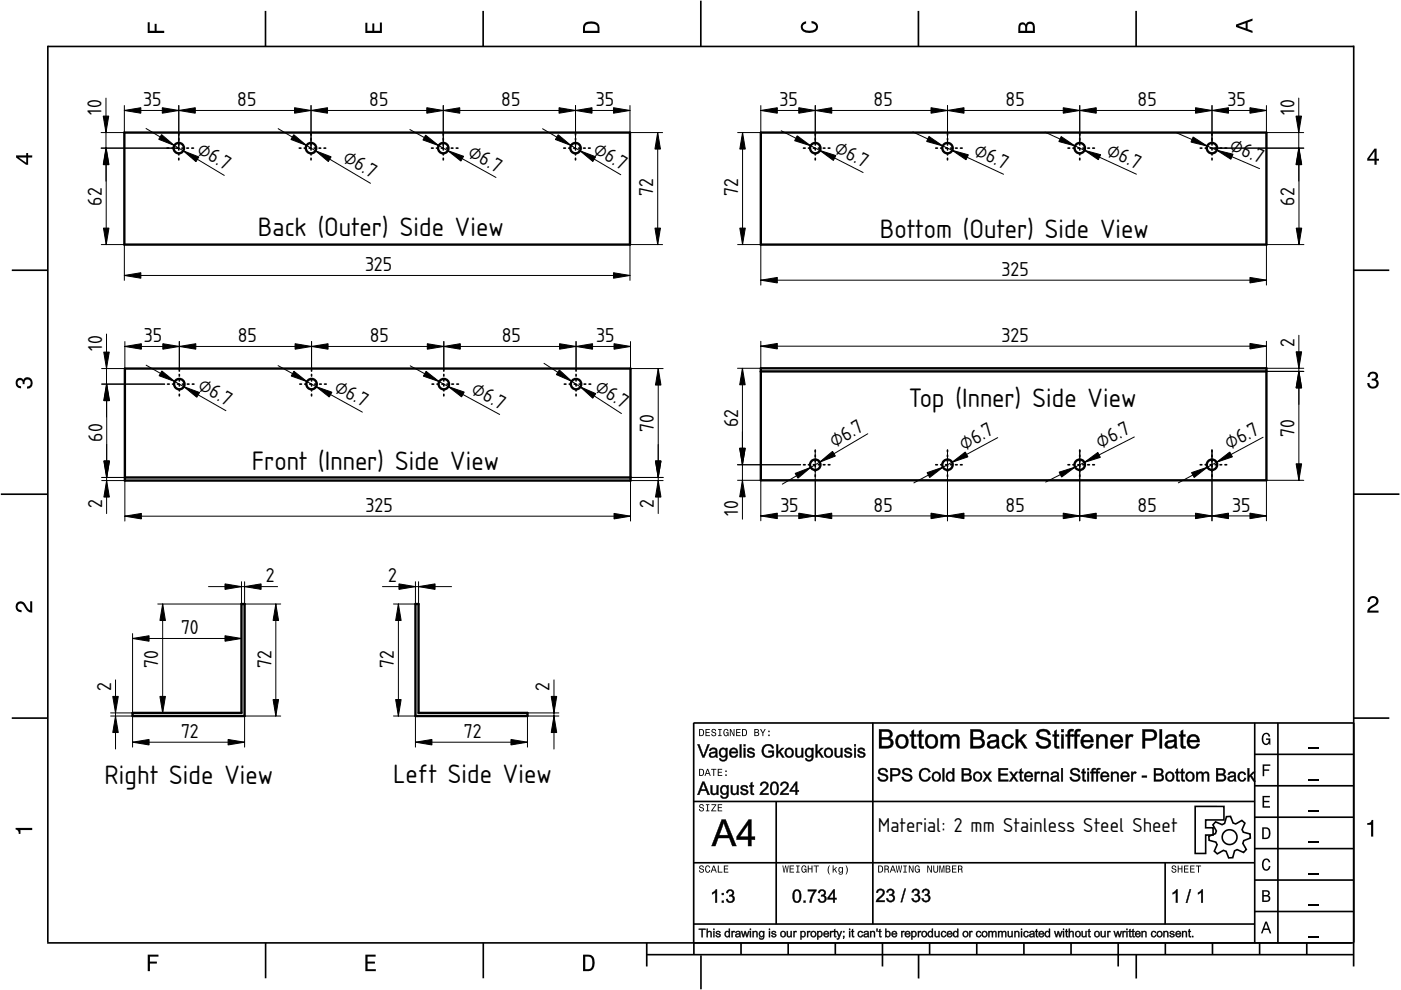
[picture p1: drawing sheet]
<svg xmlns="http://www.w3.org/2000/svg" width="297mm" height="210mm" viewBox="0 0 297 210" stroke-linecap="round" stroke-linejoin="round" font-family="sans-serif">
<defs><g id="words">
<g font-size="5.3">
<text x="54.7" y="50.1">Back (Outer) Side View</text>
<text x="186.6" y="50.4">Bottom (Outer) Side View</text>
<text x="192.7" y="86.4">Top (Inner) Side View</text>
<text x="53.4" y="99.7">Front (Inner) Side View</text>
<text x="22.2" y="166.3">Right Side View</text>
<text x="83.4" y="166.1">Left Side View</text>
</g>
<g font-size="4">
<text x="30.4" y="22.5">35</text>
<text x="50.3" y="22.5">85</text>
<text x="78.3" y="22.5">85</text>
<text x="106.3" y="22.5">85</text>
<text x="126.3" y="22.5">35</text>
<text x="165.3" y="22.5">35</text>
<text x="185.2" y="22.5">85</text>
<text x="213.2" y="22.5">85</text>
<text x="241.2" y="22.5">85</text>
<text x="260.3" y="22.5">35</text>
<text x="21.5" y="24.3" transform="rotate(-90 21.5 24.3)">10</text>
<text x="274.4" y="24.3" transform="rotate(-90 274.4 24.3)">10</text>
<text x="41.5" y="32.4" transform="rotate(31 41.5 32.4)">⌀6.7</text>
<text x="72.5" y="34.1" transform="rotate(31 72.5 34.1)">⌀6.7</text>
<text x="99" y="33.1" transform="rotate(29 99 33.1)">⌀6.7</text>
<text x="125.5" y="32.3" transform="rotate(30 125.5 32.3)">⌀6.7</text>
<text x="176.6" y="32.2" transform="rotate(27 176.6 32.2)">⌀6.7</text>
<text x="206.3" y="32.8" transform="rotate(25 206.3 32.8)">⌀6.7</text>
<text x="234.4" y="32.8" transform="rotate(25 234.4 32.8)">⌀6.7</text>
<text x="260.4" y="31.8" transform="rotate(23 260.4 31.8)">⌀6.7</text>
<text x="138.5" y="41.6" transform="rotate(-90 138.5 41.6)">72</text>
<text x="156.5" y="41.6" transform="rotate(-90 156.5 41.6)">72</text>
<text x="21.6" y="43.6" transform="rotate(-90 21.6 43.6)">62</text>
<text x="274.5" y="43.6" transform="rotate(-90 274.5 43.6)">62</text>
<text x="77.4" y="57.5">325</text>
<text x="212.3" y="58.5">325</text>
<text x="21.6" y="74.4" transform="rotate(-90 21.6 74.4)">10</text>
<text x="30.5" y="72.5">35</text>
<text x="50.4" y="72.5">85</text>
<text x="78.4" y="72.5">85</text>
<text x="106.4" y="72.5">85</text>
<text x="126.4" y="72.5">35</text>
<text x="212.3" y="72.5">325</text>
<text x="274.5" y="73.6" transform="rotate(-90 274.5 73.6)">2</text>
<text x="41.8" y="82.4" transform="rotate(30 41.8 82.4)">⌀6.7</text>
<text x="70.6" y="82.8" transform="rotate(29 70.6 82.8)">⌀6.7</text>
<text x="99.7" y="83.4" transform="rotate(29 99.7 83.4)">⌀6.7</text>
<text x="125.9" y="82.7" transform="rotate(33 125.9 82.7)">⌀6.7</text>
<text x="21.7" y="93.6" transform="rotate(-90 21.7 93.6)">60</text>
<text x="138.6" y="91.6" transform="rotate(-90 138.6 91.6)">70</text>
<text x="156.5" y="90.6" transform="rotate(-90 156.5 90.6)">62</text>
<text x="176.9" y="95" transform="rotate(-31 176.9 95)">⌀6.7</text>
<text x="204.4" y="95.5" transform="rotate(-28 204.4 95.5)">⌀6.7</text>
<text x="233.3" y="95.2" transform="rotate(-27 233.3 95.2)">⌀6.7</text>
<text x="260.6" y="95.5" transform="rotate(-28 260.6 95.5)">⌀6.7</text>
<text x="274.5" y="92.6" transform="rotate(-90 274.5 92.6)">70</text>
<text x="21.7" y="107.7" transform="rotate(-90 21.7 107.7)">2</text>
<text x="138.6" y="107.7" transform="rotate(-90 138.6 107.7)">2</text>
<text x="77.5" y="108.5">325</text>
<text x="156.5" y="109.3" transform="rotate(-90 156.5 109.3)">10</text>
<text x="165.5" y="108.5">35</text>
<text x="185.2" y="108.5">85</text>
<text x="213.2" y="108.5">85</text>
<text x="241.2" y="108.5">85</text>
<text x="261.3" y="108.5">35</text>
<text x="56.3" y="123.4">2</text>
<text x="82.3" y="123.4">2</text>
<text x="38.4" y="134.4">70</text>
<text x="33.6" y="141.5" transform="rotate(-90 33.6 141.5)">70</text>
<text x="57.5" y="141.5" transform="rotate(-90 57.5 141.5)">72</text>
<text x="83.5" y="141.5" transform="rotate(-90 83.5 141.5)">72</text>
<text x="23.6" y="146.6" transform="rotate(-90 23.6 146.6)">2</text>
<text x="116.5" y="146.6" transform="rotate(-90 116.5 146.6)">2</text>
<text x="38.4" y="156.4">72</text>
<text x="98.4" y="156.4">72</text>
<text x="186.1" y="176.3">Material: 2 mm Stainless Steel Sheet</text>
</g>
</g></defs>
<g fill="none" stroke="#000" stroke-width=".35">
<path d="M10.1 9.9h277M10.1 9.7v190.1M56.3 2.3v7.5M102.4 2.3v7.5M148.6 .1v9.8M194.7 2.3v7.5M240.9 2.3v7.5M287 9.7v195.2M2.5 57.3h7.5M287.1 57.3h7.5M.2 104.8h10M287 104.8h9.7"/>
<path d="M2.5 152.3h7.5M147 153.3h140.1M147.1 153.3v46.7M185.1 153.2v42.8M266 159.9h21M266 153.3v46.7M270.9 153.3v46.7M287.1 152.3h7.5M147 169.9h119M164.6 169.9v26M266 179.9h21M266 173.3h21"/>
<path d="M266 166.6h21M10 199.9h277.1M56.3 199.9v7.5M102.5 199.9v7.5M137.1 199.9v5M147 195.9h119M147 182.9h119M147.1 199.9v2.5M157.1 199.9v2.5M167.1 199.9v2.5M177.1 199.9v2.5M187.1 199.9v5"/>
<path d="M197.1 199.9v2.5M207.1 199.9v2.5M217.1 199.9v2.5M227.1 199.9v2.5M237.1 199.9v5M247 182.9v13M247.1 199.9v2.5M257.1 199.9v2.5M266 193.3h21M266 186.6h21M267.1 199.9v2.5M277.1 199.9v2.5"/>
<path d="M137.1 202.4h150M148.6 202.6v7.2M194.8 202.4v5.1M240.9 202.4v5.1"/>
</g>
<g fill="#000">
<path d="M31.3 4.7h.4v1.8h1.1v-1.4h.4v1.4h1.6v.5h-3.5z" fill-rule="evenodd"/>
<path d="M77.5 4.8h.4v1.7h1v-1.5h.5v1.5h1.1v-1.7h.5v2.2h-3.5z" fill-rule="evenodd"/>
<path d="M124 4.9a2.19 2.19 0 0 0-.4 2.1h3.5v-1.2a1.42 1.42 0 0 0-1.7-1.3zM124.3 5.2a2.14 2.14 0 0 1 2.3 .3l.1 1h-2.7l.1-1z" fill-rule="evenodd"/>
<path d="M170.1 4.9l.8-.4v.5a.7 .7 0 0 0-.7 .5 .7 .7 0 0 0 .3 .8 1.69 1.69 0 0 0 2.5-.6 .9 .9 0 0 0-.9-.8v-.5a1.24 1.24 0 0 1 1.3 1.1 1.24 1.24 0 0 1-1 1.4 2.22 2.22 0 0 1-2.5-.7l-.1-.5z" fill-rule="evenodd"/>
<path d="M216.1 5l-.2 .8v1.2h3.5v-1.3a.98 .98 0 0 0-.7-1.1 .98 .98 0 0 0-1.2 .6 .84 .84 0 0 0-1.4-.2zM216.4 5.3a.54 .54 0 0 1 .7-.1 .54 .54 0 0 1 .3 .6v.7h-1.1zM217.9 5.2a.62 .62 0 0 1 .7-.1 .62 .62 0 0 1 .4 .6v.8h-1.2z" fill-rule="evenodd"/>
<path d="M262.1 5.2v.5l3.5 1.3v-.5l-1.1-.3v-1.4l1.1-.4v-.5zM262.6 5.5l1.5-.6v1.1z" fill-rule="evenodd"/>
<path d="M3.4 32.9v.5l2.1 1.5h.5v-1.5h.8v-.5h-.8v-.5h-.4v.5zM4 33.4h1.6v1.1z" fill-rule="evenodd"/>
<path d="M291.4 31.5l-1.5 2.1v.5h1.5v.8h.5v-.8h.5v-.4h-.5v-2.2zM291.4 32.1v1.6h-1.1z" fill-rule="evenodd"/>
<path d="M3.6 80.4a.86 .86 0 0 1 1.4 .1 1.06 1.06 0 0 1 1.2-.5 1.06 1.06 0 0 1 .7 1.2 1.1 1.1 0 0 1-1.2 1.2v-.5a.71 .71 0 0 0 .8-.9 .71 .71 0 0 0-1.3-.1v.6h-.4a.61 .61 0 0 0-.3-.8 .61 .61 0 0 0-.8 .2 .61 .61 0 0 0 .2 .8l.6 .2v.4a1.15 1.15 0 0 1-1.2-.6 1.15 1.15 0 0 1 .3-1.3z" fill-rule="evenodd"/>
<path d="M290.3 79.1a1.08 1.08 0 0 1 1.3-.2 1.08 1.08 0 0 1 .5 1.3l-.4 .2a1.06 1.06 0 0 1 .6 1.3 1.06 1.06 0 0 1-1.2 .7 1.1 1.1 0 0 1-1.2-1.2h.4a.71 .71 0 0 0 1 .8 .71 .71 0 0 0 .1-1.3h-.6v-.4a.61 .61 0 0 0 .8-.3 .61 .61 0 0 0-.2-.8 .61 .61 0 0 0-.8 .2l-.2 .5h-.4z" fill-rule="evenodd"/>
<path d="M3.6 127.8a1.22 1.22 0 0 1 2 .7l.4 .6 .4 .3v-1.9h.4v2.4a1.8 1.8 0 0 1-1.7-1.4 .71 .71 0 0 0-.9-.5 .71 .71 0 0 0-.5 .8 .71 .71 0 0 0 .9 .6v.4a1.18 1.18 0 0 1-1.2-.6 1.18 1.18 0 0 1 .2-1.4z" fill-rule="evenodd"/>
<path d="M290.3 126.7a1.18 1.18 0 0 1 1.9 .3 1.18 1.18 0 0 1-1 1.7l-.5 .3-.3 .5h1.9v.4h-2.4a1.8 1.8 0 0 1 1.4-1.7 .71 .71 0 0 0 .5-.9 .71 .71 0 0 0-.9-.5 .71 .71 0 0 0-.5 .8h-.4z" fill-rule="evenodd"/>
<path d="M148.2 154.6v1.5h.5a.77 .77 0 0 0 .6-.8 .77 .77 0 0 0-.6-.7zM148.4 154.8a.58 .58 0 0 1 .7 .5 .58 .58 0 0 1-.7 .6zM149.6 154.6v1.5h.9v-.2h-.7v-.5h.6v-.2h-.6v-.4h.7v-.2zM151 154.7a.53 .53 0 0 0 0 .6 .53 .53 0 0 0 .6 .2 .32 .32 0 0 1-.3 .5 .32 .32 0 0 1-.3-.4h-.2a.5 .5 0 0 0 .7 .5 .5 .5 0 0 0 .1-.8l-.4-.1a.28 .28 0 0 1-.1-.4 .28 .28 0 0 1 .4-.1 .28 .28 0 0 1 .1 .3h.2a.51 .51 0 0 0-.3-.4 .51 .51 0 0 0-.5 .1zM152.3 154.6v.2h.2v1.1h-.2v.2h.7v-.2h-.3v-1.1h.3v-.2zM153.5 154.7a.81 .81 0 0 0 .5 1.4l.3-.2 .2 .2v-.8h-.6v.1h.4l-.2 .5a.6 .6 0 0 1-.5-.6 .6 .6 0 0 1 .4-.6l.2 .3h.3l-.2-.3a.53 .53 0 0 0-.8 0zM154.7 154.6v1.5h.2v-1.3l.6 1.3h.2v-1.5h-.2v1.2l-.5-1.2zM156.1 154.6v1.5h.9v-.2h-.7v-.5h.6v-.2h-.6v-.4h.7v-.2zM157.3 154.6v1.5h.5a.77 .77 0 0 0 .6-.8 .77 .77 0 0 0-.6-.7zM157.5 154.8a.57 .57 0 0 1 .7 .5 .57 .57 0 0 1-.7 .6zM159.9 154.6v1.5h.6a.42 .42 0 0 0 .5-.3 .42 .42 0 0 0-.3-.5l.2-.2-.1-.4zM160.1 154.8h.3a.23 .23 0 0 1 .3 .2 .23 .23 0 0 1-.3 .2h-.3zM160.1 155.4h.4a.26 .26 0 0 1 .3 .2 .26 .26 0 0 1-.3 .3h-.4zM161.1 154.6l.5 .9v.6h.2v-.6l.5-.9h-.2l-.4 .7-.3-.7zM162.9 155.8v.3h.3v-.3zM162.9 154.9v.3h.3v-.3z" fill-rule="evenodd"/>
<path d="M267.8 155.7a.85 .85 0 0 1 .9-.3 .85 .85 0 0 1 .6 .8h-.3l-.1-.3a.49 .49 0 0 0-.4-.3 .49 .49 0 0 0-.5 .3 1.2 1.2 0 0 0 .4 1.8 .66 .66 0 0 0 .6-.8h-.6v-.3h.9v1.3h-.1l-.1-.3-.3 .3a.85 .85 0 0 1-1.2-.7v-1.1z" fill-rule="evenodd"/>
<path d="M3.3 175.5h3.5v.5h-2.5v.8h-.3a.77 .77 0 0 0-.7-.9z" fill-rule="evenodd"/>
<path d="M148.4 170.6a.53 .53 0 0 0 0 .6 .53 .53 0 0 0 .6 .2 .32 .32 0 0 1-.3 .5 .32 .32 0 0 1-.3-.4h-.2a.5 .5 0 0 0 .7 .6 .5 .5 0 0 0 .1-.9l-.4-.1a.28 .28 0 0 1-.1-.4 .28 .28 0 0 1 .4-.1 .28 .28 0 0 1 .1 .4h.2a.51 .51 0 0 0-.3-.5 .51 .51 0 0 0-.5 .1zM149.7 170.5v.2h.2v1.1h-.2v.2h.7v-.2h-.3v-1.1h.3v-.2zM150.8 170.5v.2h.8l-.8 1.3h1.1v-.2h-.9l.9-1.3zM152.2 170.5v1.5h.9v-.2h-.7v-.5h.6v-.1h-.6v-.5h.7v-.2z" fill-rule="evenodd"/>
<path d="M148.2 163v1.5h.5a.77 .77 0 0 0 .6-.7 .77 .77 0 0 0-.6-.8zM148.4 163.2a.58 .58 0 0 1 .7 .6 .58 .58 0 0 1-.7 .5zM149.9 163l-.5 1.5h.2l.1-.4h.6l.2 .4h.2l-.6-1.5zM150 163.2l.3 .7h-.5zM150.8 163v.2h.4v1.3h.2v-1.3h.5v-.2zM152.2 163v1.5h.9v-.2h-.7v-.5h.6v-.2h-.6v-.4h.7v-.2zM153.8 164.2v.3h.3v-.3zM153.8 163.4v.3h.3v-.3z" fill-rule="evenodd"/>
<path d="M267.7 168.7h1.5v.3h-1.2v.8h1.1v.3h-1.1v.8h1.3v.3h-1.6z" fill-rule="evenodd"/>
<path d="M267.7 162.1h1.6v.3h-1.3v.7h1.1v.3h-1.1v1.2h-.3z" fill-rule="evenodd"/>
<path d="M267.6 175.4v2.5h.8a1.37 1.37 0 0 0 .7-2.2 1.56 1.56 0 0 0-1.5-.3zM267.9 175.7a.98 .98 0 0 1 1.2 .7 .98 .98 0 0 1-.7 1.2h-.5z" fill-rule="evenodd"/>
<path d="M289.9 174.5a.77 .77 0 0 0 .9-.7h.4v3.6h-.5v-2.5h-.8z" fill-rule="evenodd"/>
<path d="M148.4 183.6a.53 .53 0 0 0 0 .6 .53 .53 0 0 0 .6 .2 .32 .32 0 0 1-.3 .5 .32 .32 0 0 1-.3-.4h-.2a.5 .5 0 0 0 .7 .6 .5 .5 0 0 0 .1-.9l-.4-.1a.28 .28 0 0 1-.1-.4 .28 .28 0 0 1 .4-.1 .28 .28 0 0 1 .1 .4h.2a.51 .51 0 0 0-.3-.5 .51 .51 0 0 0-.5 .1zM149.6 183.7l-.1 .2a.67 .67 0 0 0 .1 .9 .67 .67 0 0 0 .8 .1l.2-.4h-.2l-.2 .3a.6 .6 0 0 1-.5-.5 .6 .6 0 0 1 .5-.6l.2 .3h.2l-.2-.4a.5 .5 0 0 0-.8 .1zM151.2 183.5l-.5 1.5h.2l.1-.4h.6l.2 .4h.2l-.6-1.5zM151.3 183.7l.3 .7h-.5zM152.2 183.5v1.5h1v-.2h-.8v-1.3zM153.5 183.5v1.5h.9v-.2h-.7v-.5h.6v-.2h-.6v-.4h.7v-.2z" fill-rule="evenodd"/>
<path d="M165.9 183.5l.2 1.5h.2l.3-1.3 .2 1.3h.2l.2-1.5h-.1l-.2 1.3-.2-1.3h-.2l-.2 1.3-.2-1.3zM167.4 183.5v1.5h1v-.2h-.8v-.5h.7v-.2h-.7v-.4h.7v-.2zM168.8 183.5v.2h.3v1.1h-.3v.2h.7v-.2h-.2v-1.1h.2v-.2zM170 183.7a.82 .82 0 0 0 .6 1.3l.3-.2 .1 .2v-.8h-.5v.2h.3l-.2 .4a.6 .6 0 0 1-.5-.5 .6 .6 0 0 1 .5-.6l.2 .3h.2l-.2-.4a.53 .53 0 0 0-.8 .1zM171.3 183.5v1.5h.2v-.7h.6v.7h.2v-1.5h-.2v.6h-.6v-.6zM172.5 183.5v.2h.5v1.3h.2v-1.3h.4v-.2zM175.8 183.5a1.35 1.35 0 0 0 .2 1.9 1.84 1.84 0 0 1 0-1.9zM176.5 183.5v1.5h.2v-.4l.2-.2 .4 .6h.2l-.4-.7 .4-.5h-.2l-.6 .6v-.9zM177.9 184a.59 .59 0 0 0-.2 .7 .59 .59 0 0 0 .7 .3l.1-.2a.31 .31 0 0 1-.1 .5 .31 .31 0 0 1-.4-.2h-.2a.47 .47 0 0 0 .5 .4 .47 .47 0 0 0 .4-.5v-1.2h-.2v.2l-.3-.2zM178 184.1l.1-.1a.42 .42 0 0 1 .4 .4 .42 .42 0 0 1-.4 .5l-.1-.3zM179.3 183.5a1.85 1.85 0 0 1 0 1.9 1.22 1.22 0 0 0 0-1.9z" fill-rule="evenodd"/>
<path d="M186.2 183.5v1.5h.5a.77 .77 0 0 0 .6-.7 .77 .77 0 0 0-.6-.8zM186.4 183.7a.58 .58 0 0 1 .6 .6 .58 .58 0 0 1-.6 .5zM187.5 183.5v1.5h.2v-.6a.45 .45 0 0 1 .5 .1 .45 .45 0 0 1 .1 .5h.2l-.2-.7a.42 .42 0 0 0 .1-.5 .42 .42 0 0 0-.4-.3zM187.7 183.7h.3a.26 .26 0 0 1 .3 .2 .26 .26 0 0 1-.4 .3h-.2zM189.2 183.5l-.6 1.5h.2l.2-.4h.6l.1 .4h.2l-.5-1.5zM189.3 183.7l.2 .7h-.4zM189.9 183.5l.3 1.5h.2l.2-1.3 .2 1.3h.2l.3-1.5h-.2l-.2 1.3-.2-1.3h-.2l-.2 1.3-.2-1.3zM191.5 183.5v.2h.3v1.1h-.3v.2h.8v-.2h-.3v-1.1h.3v-.2zM192.7 183.5v1.5h.2v-1.2l.6 1.2h.2v-1.5h-.2v1.2l-.6-1.2zM194.1 183.7a.81 .81 0 0 0 .5 1.3l.3-.2 .1 .2v-.8h-.5v.2h.3l-.2 .4a.6 .6 0 0 1-.5-.5 .6 .6 0 0 1 .5-.6l.2 .3h.2l-.2-.4a.53 .53 0 0 0-.7 .1zM196.6 183.5v1.5h.2v-1.2l.6 1.2h.2v-1.5h-.2v1.2l-.6-1.2zM197.9 183.5v.9a.52 .52 0 0 0 .5 .6 .52 .52 0 0 0 .5-.6v-.9h-.2v.9a.33 .33 0 0 1-.3 .5 .33 .33 0 0 1-.3-.5v-.9zM199.2 183.5v1.5h.1v-1.4l.3 1.4h.2l.3-1.4v1.4h.1v-1.5h-.2l-.3 1.3-.3-1.3zM200.5 183.5v1.5h.6a.42 .42 0 0 0 .4-.3 .42 .42 0 0 0-.2-.5l.2-.2-.1-.4zM200.7 183.7h.3a.23 .23 0 0 1 .3 .2 .23 .23 0 0 1-.3 .2h-.3zM200.7 184.3h.3a.26 .26 0 0 1 .3 .3 .26 .26 0 0 1-.3 .2h-.3zM201.8 183.5v1.5h1v-.2h-.8v-.5h.7v-.2h-.7v-.4h.8v-.2zM203.1 183.5v1.5h.2v-.6a.45 .45 0 0 1 .5 .1 .45 .45 0 0 1 .1 .5h.2l-.2-.7a.42 .42 0 0 0 .1-.5 .42 .42 0 0 0-.4-.3zM203.3 183.7h.3a.26 .26 0 0 1 .3 .2 .26 .26 0 0 1-.4 .3h-.2z" fill-rule="evenodd"/>
<path d="M248.5 183.6a.53 .53 0 0 0 0 .6 .53 .53 0 0 0 .6 .2 .32 .32 0 0 1-.2 .5 .32 .32 0 0 1-.3-.4h-.2a.5 .5 0 0 0 .6 .6 .5 .5 0 0 0 .2-.9l-.4-.1a.28 .28 0 0 1-.1-.4 .28 .28 0 0 1 .3-.1 .28 .28 0 0 1 .2 .4h.2a.51 .51 0 0 0-.3-.5 .51 .51 0 0 0-.6 .1zM249.7 183.5v1.5h.2v-.7h.6v.7h.2v-1.5h-.2v.6h-.6v-.6zM251 183.5v1.5h1v-.2h-.8v-.5h.7v-.2h-.7v-.4h.8v-.2zM252.3 183.5v1.5h1v-.2h-.8v-.5h.7v-.2h-.7v-.4h.8v-.2zM253.5 183.5v.2h.5v1.3h.2v-1.3h.5v-.2z" fill-rule="evenodd"/>
<path d="M268.3 195.4l-1 2.5h.4l.2-.7h1l.3 .7h.3l-.9-2.5zM268.4 195.8l.4 1.1h-.7z" fill-rule="evenodd"/>
<path d="M267.6 188.7v2.5h1a.7 .7 0 0 0 .7-.5 .7 .7 0 0 0-.4-.8 .61 .61 0 0 0 .3-.8 .61 .61 0 0 0-.7-.4zM267.9 189h.6a.38 .38 0 0 1 .4 .4 .38 .38 0 0 1-.5 .4h-.5zM267.9 190.1h.6a.44 .44 0 0 1 .5 .4 .44 .44 0 0 1-.5 .4h-.6z" fill-rule="evenodd"/>
<path d="M267.8 182.3a.85 .85 0 0 1 .9-.3 .85 .85 0 0 1 .6 .8h-.3l-.1-.2a.47 .47 0 0 0-.4-.3 .47 .47 0 0 0-.4 .3 1.21 1.21 0 0 0 .4 1.7 .64 .64 0 0 0 .5-.7h.4a.89 .89 0 0 1-.8 1 .89 .89 0 0 1-1-.7v-1.1z" fill-rule="evenodd"/>
<path d="M31.3 202.4h2.3v.4h-1.8v1.1h1.5v.4h-1.5v1.6h-.5z" fill-rule="evenodd"/>
<path d="M77.5 202.4h2.1v.4h-1.7v1.1h1.6v.4h-1.6v1.2h1.8v.4h-2.2z" fill-rule="evenodd"/>
<path d="M123.6 202.4v3.5h1.2a1.42 1.42 0 0 0 1.3-1.7 1.38 1.38 0 0 0-1.3-1.8zM124.1 202.8l1 .1a1.89 1.89 0 0 1 0 2.5l-1 .1z" fill-rule="evenodd"/>
</g>
<path d="M277.3 158.6h2.2M277.3 178.6h2.2M277.3 172h2.2M277.3 165.3h2.2M277.3 198.6h2.2M277.3 192h2.2M277.3 185.3h2.2" fill="none" stroke="#000" stroke-width=".25"/>
<g fill="#000">
<path d="M186.3 154.6h1.6a1.04 1.04 0 0 1 1.3 .6 1.04 1.04 0 0 1-.5 1.3 1.1 1.1 0 0 1 .7 1.2 1.1 1.1 0 0 1-1 1h-2.1zM186.4 154.6v4.1l1.5-.1a1.09 1.09 0 0 0 1.4-.7 1.09 1.09 0 0 0-.8-1.4 .98 .98 0 0 0 .6-1.2 .98 .98 0 0 0-1.2-.6zM186.9 155.1v1.2h.9a.63 .63 0 0 0 .9-.6 .63 .63 0 0 0-1-.5zM186.9 155.1h.8a.69 .69 0 0 1 1 .3 .69 .69 0 0 1-.4 .9l-1.4 .1zM186.9 156.8v1.4l1-.1a.7 .7 0 0 0 .9-.7 .7 .7 0 0 0-1-.6zM186.9 156.8h.9a.74 .74 0 0 1 1.1 .4 .74 .74 0 0 1-.6 1h-1.4zM190.3 156a1.52 1.52 0 0 1 2.3 1 1.52 1.52 0 0 1-1.9 1.7 1.73 1.73 0 0 1-.4-2.7zM190.3 156a1.52 1.52 0 0 0-.3 1.8 1.52 1.52 0 0 0 1.7 .8 1.48 1.48 0 0 0 .8-2.1 1.48 1.48 0 0 0-2.2-.5zM190.7 156.4a1.07 1.07 0 0 0-.3 1.2 1.07 1.07 0 0 0 1.1 .6 1.09 1.09 0 0 0 .6-1.2 1.09 1.09 0 0 0-1.1-.8zM190.6 156.3a.98 .98 0 0 1 1.3 0 .98 .98 0 0 1 .2 1.2 .9 .9 0 0 1-1.1 .8 .9 .9 0 0 1-.7-1.1zM193.2 155l.6-.3v1h.5v.5l-.5-.1v1.7a.31 .31 0 0 0 .1 .4 .31 .31 0 0 0 .4 0l.1 .5a.79 .79 0 0 1-.9-.1 .79 .79 0 0 1-.3-.8l.1-1.7-.4 .1v-.5h.4zM193.3 155v.8l-.4-.1v.4h.4v1.7a.68 .68 0 0 0 .2 .8 .68 .68 0 0 0 .8 0v-.4a.35 .35 0 0 1-.4 0 .35 .35 0 0 1-.2-.4v-1.7h.6v-.4l-.6 .1 .1-1.1zM194.8 155l.6-.3-.1 1h.6v.5l-.6-.1 .1 1.7a.31 .31 0 0 0 .1 .4 .31 .31 0 0 0 .4 0v.5a.79 .79 0 0 1-.8-.1 .79 .79 0 0 1-.3-.8v-1.7l-.4 .1v-.5h.4zM194.8 155l.1 .8-.4-.1v.4h.4v1.7a.68 .68 0 0 0 .2 .8 .68 .68 0 0 0 .8 0l-.1-.4a.35 .35 0 0 1-.4 0 .35 .35 0 0 1-.1-.4v-1.7h.5v-.4l-.5 .1v-1.1zM196.6 156a1.52 1.52 0 0 1 2.3 1 1.52 1.52 0 0 1-2 1.7 1.73 1.73 0 0 1-.3-2.7zM196.6 156a1.52 1.52 0 0 0-.3 1.8 1.52 1.52 0 0 0 1.7 .8 1.48 1.48 0 0 0 .7-2.1 1.48 1.48 0 0 0-2.1-.5zM196.9 156.4a1.07 1.07 0 0 0-.2 1.2 1.07 1.07 0 0 0 1 .6 1.09 1.09 0 0 0 .6-1.2 1.09 1.09 0 0 0-1-.8zM196.9 156.3a.98 .98 0 0 1 1.2 0 .98 .98 0 0 1 .3 1.2 .9 .9 0 0 1-1.1 .8 .9 .9 0 0 1-.7-1.1zM199.4 155.7h.5v.5a.98 .98 0 0 1 1.7 0 .97 .97 0 0 1 1.1-.5 .97 .97 0 0 1 .7 1v2h-.5v-1.9a.6 .6 0 0 0-.7-.7 .6 .6 0 0 0-.5 .9v1.7h-.6v-1.9a.59 .59 0 0 0-.6-.7 .59 .59 0 0 0-.5 .8v1.8h-.6zM199.5 155.7v3h.4v-1.6a.72 .72 0 0 1 .4-.9 .72 .72 0 0 1 .9 .4v2.1h.5l-.1-1.7a.68 .68 0 0 1 .6-.9 .68 .68 0 0 1 .7 .7v1.9h.5v-2a.91 .91 0 0 0-.8-1 .91 .91 0 0 0-1 .6 .94 .94 0 0 0-.9-.6 .94 .94 0 0 0-.8 .6v-.6zM205.7 154.6h1.6a1.04 1.04 0 0 1 1.3 .6 1.04 1.04 0 0 1-.6 1.3 1.1 1.1 0 0 1 .8 1.2 1.1 1.1 0 0 1-1 1h-2.1zM205.8 154.6v4.1l1.5-.1a1.09 1.09 0 0 0 1.4-.7 1.09 1.09 0 0 0-.8-1.4 .98 .98 0 0 0 .6-1.2 .98 .98 0 0 0-1.2-.6zM206.3 155.1v1.2h.9a.63 .63 0 0 0 .8-.6 .63 .63 0 0 0-.9-.5zM206.3 155.1h.8a.69 .69 0 0 1 .9 .3 .69 .69 0 0 1-.3 .9l-1.4 .1zM206.3 156.8v1.4l1-.1a.7 .7 0 0 0 .9-.7 .7 .7 0 0 0-1-.6zM206.3 156.8h.9a.74 .74 0 0 1 1 .4 .74 .74 0 0 1-.5 1h-1.4zM209.7 155.9a1.34 1.34 0 0 1 2.1 .5v1.7l.2 .6h-.6l-.1-.4a1.27 1.27 0 0 1-2-.2 1.23 1.23 0 0 1 1.5-1.2l.5-.1a.74 .74 0 0 0-.7-.7 .74 .74 0 0 0-.8 .6l-.5-.1zM209.7 156l-.4 .6h.5a.76 .76 0 0 1 .6-.6 .76 .76 0 0 1 .8 .3v-.1a.37 .37 0 0 1 .2 .4 .37 .37 0 0 1-.3 .3l-1.1 .2a.9 .9 0 0 0-.7 1 1.27 1.27 0 0 0 2.1 .1v.5h.5l-.1-.6v-1.8a1.37 1.37 0 0 0-2.1-.3zM210 157.6a.5 .5 0 0 0 0 .7 .5 .5 0 0 0 .7-.1l.5-.3 .1-.7zM209.9 157.5l1.4-.4a.92 .92 0 0 1-.4 1.1 .92 .92 0 0 1-1.1-.1zM212.8 156a1.21 1.21 0 0 1 1.3-.4 1.21 1.21 0 0 1 .8 1l-.5 .1a.78 .78 0 0 0-1-.6 .78 .78 0 0 0-.4 1.1 .77 .77 0 0 0 .5 1.1 .77 .77 0 0 0 .9-.8l.6 .1a1.31 1.31 0 0 1-1.5 1.2 1.31 1.31 0 0 1-1.1-1.6l.1-.8zM212.9 156a1.48 1.48 0 0 0-.3 1.9 1.48 1.48 0 0 0 1.7 .7l.4-.4 .2-.5-.4-.1a.78 .78 0 0 1-.8 .8 .78 .78 0 0 1-.8-.8 1 1 0 0 1 .1-1.2 1 1 0 0 1 1.1-.3l.3 .6 .5-.1a1.22 1.22 0 0 0-2-.6zM215.3 154.6h.6v2.3l1.1-1.2h.8l-1.2 1.1 1.3 1.9h-.7l-1-1.5-.3 .3v1.2h-.6zM215.4 154.6v4.1h.5l-.1-1.2 .4-.4 1 1.6h.5l-1.2-1.9 1.2-1.1h-.7l-1.2 1.3 .1-2.4zM220.1 154.9a1.61 1.61 0 0 1 2.6 .9l-.5 .1a.99 .99 0 0 0-.9-.8 .99 .99 0 0 0-1 .5l.3 .5 1 .2a1.23 1.23 0 0 1 1.3 1.4 1.23 1.23 0 0 1-1.6 1.1 1.42 1.42 0 0 1-1.7-1.5h.5a1.14 1.14 0 0 0 1 .9 1.14 1.14 0 0 0 1.2-.6l-.3-.5-1.7-.5a.96 .96 0 0 1-.2-1.7zM220.1 155a1.09 1.09 0 0 0-.1 1.2 1.09 1.09 0 0 0 1.1 .6l.7 .2a.66 .66 0 0 1 .5 .8 .66 .66 0 0 1-.8 .5 1.07 1.07 0 0 1-1.4-1l-.5 .1a1.66 1.66 0 0 0 1.5 1.3 1.66 1.66 0 0 0 1.7-1l-.1-.6-.6-.6-1.7-.5a.56 .56 0 0 1-.1-.7 .56 .56 0 0 1 .6-.3 .89 .89 0 0 1 1.3 .8h.5a1.55 1.55 0 0 0-2.6-.8zM223.5 155l.6-.3-.1 1h.6v.5l-.6-.1 .1 1.7a.31 .31 0 0 0 .1 .4 .31 .31 0 0 0 .4 0v.5a.79 .79 0 0 1-.8-.1 .79 .79 0 0 1-.3-.8v-1.7l-.4 .1v-.5h.4zM223.5 155l.1 .8-.4-.1v.4h.4v1.7a.68 .68 0 0 0 .2 .8 .68 .68 0 0 0 .8 0l-.1-.4a.35 .35 0 0 1-.4 0 .35 .35 0 0 1-.1-.4v-1.7h.5v-.4l-.5 .1v-1.1zM225 154.6h.6v.7h-.6zM225 154.6v.6h.5v-.6zM225 155.7h.6v3h-.6zM225 155.7v3h.5v-3zM226.5 154.8l.5-.3 .7 .1-.1 .5a.49 .49 0 0 0-.6 .1 .49 .49 0 0 0-.1 .5h.6v.5l-.6-.1v2.6h-.6l.1-2.6-.5 .1v-.5h.5zM226.6 154.9l-.2 .1v.8l-.5-.1v.4h.5v2.6h.5l-.1-2.6h.6v-.4l-.5 .1a.51 .51 0 0 1 0-.7 .51 .51 0 0 1 .7 0v-.5h-.6zM228 154.8l.5-.3 .7 .1-.1 .5a.49 .49 0 0 0-.6 .1 .49 .49 0 0 0-.1 .5h.6v.5l-.7-.1 .1 2.6h-.6l.1-2.6-.5 .1v-.5h.5zM228 154.9l-.1 .1v.8l-.5-.1v.4h.5v2.6h.4v-2.6h.6v-.4l-.6 .1a.51 .51 0 0 1 .1-.7 .51 .51 0 0 1 .6 0l.1-.5h-.6zM229.5 156.1a1.38 1.38 0 0 1 1.7-.3 1.38 1.38 0 0 1 .6 1.6l-2.1-.1a.83 .83 0 0 0 .6 1 .83 .83 0 0 0 1-.6h.5a1.2 1.2 0 0 1-1.6 1 1.62 1.62 0 0 1-.7-2.6zM229.5 156.1a1.47 1.47 0 0 0-.1 2 1.47 1.47 0 0 0 1.9 .3l.5-.6-.5-.1a.85 .85 0 0 1-1 .6 .85 .85 0 0 1-.6-1h2.1a1.32 1.32 0 0 0-.7-1.4 1.32 1.32 0 0 0-1.6 .2zM230 156.3l-.3 .6h1.6a.76 .76 0 0 0-.5-.7 .76 .76 0 0 0-.8 .1zM229.9 156.3l.6-.3 .5 .2 .2 .3 .1 .5h-1.7zM232.4 155.7h.5v.5a1.05 1.05 0 0 1 1.3-.5 1.05 1.05 0 0 1 .6 1.2v1.8h-.5v-1.8a.67 .67 0 0 0-.8-.8 .67 .67 0 0 0-.5 1v1.6h-.6zM232.4 155.7v3h.5v-1.6a.75 .75 0 0 1 .6-1 .75 .75 0 0 1 .9 .8l-.1 1.8h.5v-2.3a1.05 1.05 0 0 0-1-.7 1.05 1.05 0 0 0-1 .6l.1-.6zM235.8 156.1a1.38 1.38 0 0 1 1.6-.3 1.38 1.38 0 0 1 .7 1.6l-2.1-.1a.83 .83 0 0 0 .6 1 .83 .83 0 0 0 1-.6h.5a1.2 1.2 0 0 1-1.6 1 1.62 1.62 0 0 1-.7-2.6zM235.8 156.1a1.47 1.47 0 0 0-.1 2 1.47 1.47 0 0 0 1.9 .3l.5-.6-.5-.1a.85 .85 0 0 1-1.1 .6 .85 .85 0 0 1-.6-1h2.1a1.32 1.32 0 0 0-.6-1.4 1.32 1.32 0 0 0-1.6 .2zM236.2 156.3l-.3 .6h1.6a.76 .76 0 0 0-.4-.7 .76 .76 0 0 0-.9 .1zM236.2 156.3l.6-.3 .4 .2 .3 .3 .1 .5h-1.7zM238.7 155.7h.5l-.1 .5a.68 .68 0 0 1 .5-.5 .68 .68 0 0 1 .7 .2l-.2 .5a.55 .55 0 0 0-.8 .2l-.1 2.1h-.5zM238.7 155.7v3h.5v-1.6a.67 .67 0 0 1 .1-.7 .67 .67 0 0 1 .8-.1l.2-.4a.76 .76 0 0 0-1.2 .3v-.5zM242.2 154.6l2.2 .1a1.19 1.19 0 0 1 1 1.2 1.19 1.19 0 0 1-1.2 1.1h-1.4v1.7h-.6zM242.2 154.6v4.1h.6l-.1-1.7h1.1a1.19 1.19 0 0 0 1.5-1.2 1.19 1.19 0 0 0-1.6-1.1zM242.8 155.1v1.4a2.44 2.44 0 0 0 1.7-.2 .73 .73 0 0 0-.2-1.1zM242.7 155.1h1.1a.79 .79 0 0 1 1 .7 .79 .79 0 0 1-1 .8h-1.1zM245.8 154.6h.6v4.1h-.6zM245.9 154.6v4.1h.5v-4.1zM247.3 155.9a1.34 1.34 0 0 1 2.2 .5v1.7l.2 .6h-.6l-.1-.4a1.27 1.27 0 0 1-2.1-.2 1.23 1.23 0 0 1 1.6-1.2l.5-.1a.74 .74 0 0 0-.7-.7 .74 .74 0 0 0-.8 .6l-.5-.1zM247.4 156l-.4 .6h.5a.76 .76 0 0 1 .6-.6 .76 .76 0 0 1 .7 .3l.1-.1a.37 .37 0 0 1 .2 .4 .37 .37 0 0 1-.3 .3l-1.1 .2a.9 .9 0 0 0-.7 1 1.27 1.27 0 0 0 2 .1l.1 .5h.5l-.2-.6v-1.8a1.37 1.37 0 0 0-2-.3zM247.7 157.6a.5 .5 0 0 0 0 .7 .5 .5 0 0 0 .7-.1l.5-.3 .1-.7zM247.6 157.5l1.4-.4a.92 .92 0 0 1-.4 1.1 .92 .92 0 0 1-1.1-.1zM250.3 155l.6-.3-.1 1h.6v.5l-.6-.1 .1 1.7a.31 .31 0 0 0 .1 .4 .31 .31 0 0 0 .4 0v.5a.79 .79 0 0 1-.8-.1 .79 .79 0 0 1-.3-.8v-1.7l-.4 .1v-.5h.4zM250.3 155l.1 .8-.4-.1v.4h.4v1.7a.68 .68 0 0 0 .2 .8 .68 .68 0 0 0 .8 0l-.1-.4a.35 .35 0 0 1-.4 0 .35 .35 0 0 1-.1-.4v-1.7h.5v-.4l-.5 .1v-1.1zM252 156.1a1.38 1.38 0 0 1 1.7-.3 1.38 1.38 0 0 1 .6 1.6l-2.1-.1a.83 .83 0 0 0 .6 1 .83 .83 0 0 0 1-.6h.5a1.2 1.2 0 0 1-1.6 1 1.62 1.62 0 0 1-.7-2.6zM252.1 156.1a1.47 1.47 0 0 0-.2 2 1.47 1.47 0 0 0 1.9 .3l.5-.6-.5-.1a.85 .85 0 0 1-1 .6 .85 .85 0 0 1-.6-1h2.1a1.32 1.32 0 0 0-.7-1.4 1.32 1.32 0 0 0-1.5 .2zM252.5 156.3l-.3 .6h1.6a.76 .76 0 0 0-.5-.7 .76 .76 0 0 0-.8 .1zM252.4 156.3l.6-.3 .5 .2 .3 .3 .1 .5h-1.8z"/>
<path d="M186.4 154.6h1.5a1.02 1.02 0 0 1 1.2 .6 1.02 1.02 0 0 1-.4 1.3 1.13 1.13 0 0 1 .6 1.4 1.13 1.13 0 0 1-1.4 .8h-1.5zM186.9 155.1v1.2h.9a.67 .67 0 0 0 .9-.6 .67 .67 0 0 0-1-.6zM186.9 156.8v1.4h1a.74 .74 0 0 0 1-.8 .74 .74 0 0 0-1.1-.6zM190.3 156a1.47 1.47 0 0 1 2.3 1 1.47 1.47 0 0 1-1.9 1.6 1.69 1.69 0 0 1-.4-2.6zM190.6 156.4a1.12 1.12 0 0 0-.2 1.2 1.12 1.12 0 0 0 1.1 .7 1.13 1.13 0 0 0 .6-1.3 1.13 1.13 0 0 0-1.1-.9zM193.3 155l.5-.3v1h.5v.4h-.5v1.7a.33 .33 0 0 0 .1 .4 .33 .33 0 0 0 .4 0v.5a.73 .73 0 0 1-.8-.1 .73 .73 0 0 1-.2-.8v-1.7h-.4v-.4h.4zM194.8 155l.5-.3v1h.5v.4h-.5v1.7a.33 .33 0 0 0 .1 .4 .33 .33 0 0 0 .4 0l.1 .5a.73 .73 0 0 1-.8-.1 .73 .73 0 0 1-.3-.8v-1.7h-.3v-.4h.3zM196.6 156a1.47 1.47 0 0 1 2.3 1 1.47 1.47 0 0 1-2 1.6 1.69 1.69 0 0 1-.3-2.6zM196.9 156.4a1.12 1.12 0 0 0-.3 1.2 1.12 1.12 0 0 0 1.1 .7 1.13 1.13 0 0 0 .7-1.3 1.13 1.13 0 0 0-1.1-.9zM199.5 155.7h.4v.5a.98 .98 0 0 1 1.7 0 .95 .95 0 0 1 1.1-.5 .95 .95 0 0 1 .7 1v2h-.5v-1.9a.64 .64 0 0 0-.7-.7 .64 .64 0 0 0-.5 .9v1.7h-.5v-1.9a.63 .63 0 0 0-.7-.7 .63 .63 0 0 0-.5 .8l-.1 1.8h-.4zM205.8 154.6h1.5a1.02 1.02 0 0 1 1.2 .6 1.02 1.02 0 0 1-.5 1.3 1.13 1.13 0 0 1 .7 1.4 1.13 1.13 0 0 1-1.4 .8h-1.5zM206.3 155.1v1.2h.9a.67 .67 0 0 0 .9-.6 .67 .67 0 0 0-1-.6zM206.3 156.8v1.4h1a.74 .74 0 0 0 .9-.8 .74 .74 0 0 0-1-.6zM209.7 156a1.41 1.41 0 0 1 2.1 .3l.1 2.4h-.5l-.1-.4a1.2 1.2 0 0 1-2-.4 1.27 1.27 0 0 1 1.5-1h.3a.41 .41 0 0 0 .2-.5 .41 .41 0 0 0-.5-.3l-.7 .1-.3 .4h-.5zM209.9 157.5a.54 .54 0 0 0 .1 .8 .54 .54 0 0 0 .7 0 .9 .9 0 0 0 .6-1.1zM212.9 156a1.24 1.24 0 0 1 2 .6l-.5 .1a.8 .8 0 0 0-1-.6 .8 .8 0 0 0-.5 1.1 .8 .8 0 0 0 .6 1.1 .8 .8 0 0 0 1-.7l.4 .1a1.32 1.32 0 0 1-1.6 1 1.32 1.32 0 0 1-.9-1.8zM215.4 154.6h.5v2.3l1.1-1.2h.7l-1.1 1.1 1.2 1.9h-.6l-1-1.5-.3 .3v1.2h-.5zM220.1 155a1.58 1.58 0 0 1 2.6 .8h-.5a1.01 1.01 0 0 0-.9-.8 1.01 1.01 0 0 0-1 .6l.3 .5a3 3 0 0 1 2.1 1 1.33 1.33 0 0 1-1.7 1.6 1.37 1.37 0 0 1-1.4-1.3l.5-.1a1.15 1.15 0 0 0 1 .9 1.15 1.15 0 0 0 1.2-.6 1.51 1.51 0 0 0-1.5-.9 1.04 1.04 0 0 1-.9-.6 1.04 1.04 0 0 1 .2-1.1zM223.5 155l.5-.3v1h.5v.4h-.5v1.7a.33 .33 0 0 0 .1 .4 .33 .33 0 0 0 .4 0l.1 .5a.73 .73 0 0 1-.8-.1 .73 .73 0 0 1-.3-.8v-1.7h-.3v-.4h.3zM225 154.6h.5v.6h-.5zM225 155.7h.5v3h-.5zM226.5 154.8l.5-.2h.6v.5l-.5-.1-.2 .3v.4h.5v.4h-.5v2.6h-.5v-2.6h-.5v-.4h.5zM228 154.8l.5-.2h.6l-.1 .5-.4-.1-.2 .3-.1 .4h.6v.4h-.6v2.6h-.4v-2.6h-.5v-.4h.5zM229.5 156.1a1.36 1.36 0 0 1 1.6-.3 1.36 1.36 0 0 1 .7 1.5h-2.1a.85 .85 0 0 0 .6 1 .85 .85 0 0 0 1-.6l.5 .1a1.43 1.43 0 0 1-1.9 .8 1.43 1.43 0 0 1-.7-2zM229.9 156.3l-.2 .6h1.6a.8 .8 0 0 0-.5-.7 .8 .8 0 0 0-.9 .1zM232.4 155.7h.5v.5a1.04 1.04 0 0 1 1.2-.5 1.04 1.04 0 0 1 .7 1.2v1.8h-.5v-1.8a.72 .72 0 0 0-.8-.8 .72 .72 0 0 0-.6 1v1.6h-.5zM235.8 156.1a1.36 1.36 0 0 1 1.6-.3 1.36 1.36 0 0 1 .7 1.5h-2.2a.85 .85 0 0 0 .7 1 .85 .85 0 0 0 1-.6l.5 .1a1.43 1.43 0 0 1-2 .8 1.43 1.43 0 0 1-.6-2zM236.2 156.3l-.3 .6h1.7a.8 .8 0 0 0-.5-.7 .8 .8 0 0 0-.9 .1zM238.7 155.7h.4v.5a.71 .71 0 0 1 1.2-.4l-.2 .5a.65 .65 0 0 0-.8 .1 .65 .65 0 0 0-.1 .7v1.6h-.5zM242.2 154.6h1.5a1.23 1.23 0 0 1 1.6 1.2 1.23 1.23 0 0 1-1.5 1.2h-1v1.7h-.6zM242.8 155.1v1.5a2.47 2.47 0 0 0 1.7-.2 .74 .74 0 0 0 .2-1 .74 .74 0 0 0-.9-.3zM245.9 154.6h.5v4.1h-.5zM247.4 156a1.41 1.41 0 0 1 2 .3l.2 2.4h-.5l-.1-.4a1.2 1.2 0 0 1-2-.4 1.27 1.27 0 0 1 1.5-1h.3a.41 .41 0 0 0 .1-.5 .41 .41 0 0 0-.4-.3l-.7 .1-.3 .4h-.5zM247.6 157.5a.54 .54 0 0 0 .1 .8 .54 .54 0 0 0 .7 0 .9 .9 0 0 0 .6-1.1zM250.3 155l.5-.3v1h.5v.4h-.5v1.7a.33 .33 0 0 0 .1 .4 .33 .33 0 0 0 .4 0l.1 .5a.73 .73 0 0 1-.8-.1 .73 .73 0 0 1-.3-.8v-1.7h-.3v-.4h.3zM252 156.1a1.36 1.36 0 0 1 1.7-.3 1.36 1.36 0 0 1 .6 1.5h-2.1a.85 .85 0 0 0 .6 1 .85 .85 0 0 0 1-.6l.5 .1a1.43 1.43 0 0 1-1.9 .8 1.43 1.43 0 0 1-.7-2zM252.4 156.3l-.2 .6h1.6a.8 .8 0 0 0-.5-.7 .8 .8 0 0 0-.9 .1z"/>
<path d="M148.9 165.7h.4l1.2 2.9h-.5l-.3-.9h-1.1l-.3 .9h-.5zM148.9 165.7l-1 2.8h.4l.2-.9h1.2l.3 .9h.5l-1.2-2.8zM149.1 166l-.4 1.4h.9zM149.1 166l.6 1.4h-1.1zM150.6 166.5h.5l-.1 1.5a.49 .49 0 0 0 .7 .2 .49 .49 0 0 0 .2-.6v-1.1h.4v2.1h-.3v-.4a.73 .73 0 0 1-.7 .4 .73 .73 0 0 1-.6-.5zM150.7 166.5v1.3a.68 .68 0 0 0 .5 .8 .68 .68 0 0 0 .8-.5v.4h.3v-2h-.3v1.1a.55 .55 0 0 1-.5 .7 .55 .55 0 0 1-.5-.7v-1.1zM152.9 166.7a.77 .77 0 0 1 1.2 .1v-.3h.4v1.7a.91 .91 0 0 1-.7 1.2 .91 .91 0 0 1-1.1-.8l.4 .1a.53 .53 0 0 0 .5 .3 .53 .53 0 0 0 .5-.3v-.4a.81 .81 0 0 1-.9 .2 .81 .81 0 0 1-.5-.7v-.7zM153 166.7a.93 .93 0 0 0-.2 1.3 .93 .93 0 0 0 1.3 .2l.1 .1a.61 .61 0 0 1-.2 .7 .61 .61 0 0 1-.8 0l-.1-.3h-.3a.86 .86 0 0 0 1 .6 .86 .86 0 0 0 .6-1.1l.1-1.7h-.4l.1 .4a.76 .76 0 0 0-1.2-.2zM153.2 167a.65 .65 0 0 0-.1 .8 .65 .65 0 0 0 .9 .2 .65 .65 0 0 0 .1-.8 .65 .65 0 0 0-.9-.2zM153.2 166.9a.74 .74 0 0 1 1.1 .4 .74 .74 0 0 1-.7 1 .82 .82 0 0 1-.4-1.4zM154.9 166.5h.4v1.5a.49 .49 0 0 0 .6 .2 .49 .49 0 0 0 .3-.6v-1.1h.4v2.1h-.4l.1-.4a.73 .73 0 0 1-.7 .4 .73 .73 0 0 1-.7-.5zM155 166.5v1.3a.68 .68 0 0 0 .5 .8 .68 .68 0 0 0 .8-.5v.4h.3v-2h-.4l.1 1.1a.55 .55 0 0 1-.5 .7 .55 .55 0 0 1-.5-.7v-1.1zM157.1 166.7l.2-.1a.85 .85 0 0 1 1.3 .5h-.4a.41 .41 0 0 0-.4-.3 .41 .41 0 0 0-.4 .3l.4 .2a.68 .68 0 0 1 .9 .7 .68 .68 0 0 1-.9 .6 .71 .71 0 0 1-.8-.7l.3-.1a.5 .5 0 0 0 .4 .4 .5 .5 0 0 0 .6-.2l-.2-.2a.92 .92 0 0 1-1.1-.9zM157.2 166.7a.6 .6 0 0 0 0 .7 .6 .6 0 0 0 .7 .2l.4 .2a.5 .5 0 0 1-.5 .5 .5 .5 0 0 1-.5-.4h-.3a.82 .82 0 0 0 .8 .6 .82 .82 0 0 0 .8-.7l-.3-.3-1-.4a.48 .48 0 0 1 .5-.4 .48 .48 0 0 1 .5 .4l.3-.1a.88 .88 0 0 0-1.4-.3zM159.1 166l.4-.3v.8h.4v.3h-.4v1.3l.4 .1v.3a.57 .57 0 0 1-.6 0 .57 .57 0 0 1-.2-.6l.1-1.1h-.3v-.3h.3zM159.2 166v.6l-.3-.1v.3l.3-.1v1.2a.46 .46 0 0 0 .1 .5 .46 .46 0 0 0 .6 .1l-.1-.2a.27 .27 0 0 1-.3-.1 .27 .27 0 0 1-.1-.3v-1.2l.4 .1v-.3l-.4 .1 .1-.8zM161.4 165.9a.95 .95 0 0 1 1.5 .2 .95 .95 0 0 1-.5 1.4l-.8 .7h1.4v.4h-1.9l.2-.7 .9-.9a.51 .51 0 0 0 .4-.6 .51 .51 0 0 0-.6-.3 .51 .51 0 0 0-.4 .5h-.5zM161.5 166l-.3 .5 .3 .1a.58 .58 0 0 1 .9-.5 .58 .58 0 0 1-.1 1l-.9 .8-.3 .6h1.8v-.3h-1.4l.6-.6a1.03 1.03 0 0 0 .4-1.7l-.7-.1zM163.7 165.9a1.03 1.03 0 0 1 1.2 .1 1.03 1.03 0 0 1 .2 1.2 1.05 1.05 0 0 1-.2 1.1 1.05 1.05 0 0 1-1.2 .2 2.15 2.15 0 0 1 0-2.6zM163.7 165.9a2.28 2.28 0 0 0-.1 2.4 .89 .89 0 0 0 1 .1 .89 .89 0 0 0 .4-.9 1.19 1.19 0 0 0-1-1.7zM163.8 166.2a2.18 2.18 0 0 0 .3 2h.2a1.71 1.71 0 0 0 0-2.1zM163.9 166.1l.4-.1a1.73 1.73 0 0 1 0 2.3h-.3a1.87 1.87 0 0 1-.1-2.2zM165.7 165.9a.95 .95 0 0 1 1.5 .2 .95 .95 0 0 1-.6 1.4l-.7 .7h1.4v.4h-2l.3-.7 .9-.9a.51 .51 0 0 0 .3-.6 .51 .51 0 0 0-.6-.3 .51 .51 0 0 0-.4 .5h-.4zM165.7 166l-.3 .5 .4 .1a.58 .58 0 0 1 .9-.5 .58 .58 0 0 1-.1 1l-.9 .8-.3 .6h1.8v-.3h-1.4l.6-.6a1.03 1.03 0 0 0 .4-1.7l-.7-.1zM168.7 165.7h.3v1.8h.4v.4h-.4v.7h-.4l.1-.7h-1.3v-.4zM168.7 165.7l-1.2 1.8v.4l1.2-.1v.7h.3v-.7l.4 .1v-.4l-.4 .1v-1.9zM168.6 166.3l-.8 1.3 .9-.1zM168.7 166.2v1.4h-1z"/>
<path d="M148.9 165.7h.4l1.2 2.8h-.5l-.3-.8h-1.1l-.3 .8h-.4zM149.1 166l-.4 1.4h.9zM150.7 166.5h.3v1.1a.5 .5 0 0 0 .5 .7 .5 .5 0 0 0 .5-.7v-1.1h.3v2h-.3v-.3a.71 .71 0 0 1-.9 .3 .71 .71 0 0 1-.4-.7zM153 166.7l.6-.2 .5 .3v-.3h.4v1.7a.88 .88 0 0 1-.7 1.1 .88 .88 0 0 1-1-.6h.3a.57 .57 0 0 0 .7 .3 .57 .57 0 0 0 .3-.7 .97 .97 0 0 1-1.3-.3 .97 .97 0 0 1 .2-1.3zM153.2 166.9a.72 .72 0 0 0-.2 .9 .72 .72 0 0 0 .9 .4 .7 .7 0 0 0 .3-1 .7 .7 0 0 0-1-.3zM155 166.5h.3v1.1a.5 .5 0 0 0 .5 .7 .5 .5 0 0 0 .4-.7v-1.1h.4v2h-.3v-.3a.71 .71 0 0 1-.9 .3 .71 .71 0 0 1-.4-.7zM157.2 166.7a.87 .87 0 0 1 1.4 .3l-.4 .1a.4 .4 0 0 0-.4-.4 .4 .4 0 0 0-.3 .5h.1a.86 .86 0 0 1 1 .9 .89 .89 0 0 1-.9 .5 .89 .89 0 0 1-.7-.7h.3a.45 .45 0 0 0 .5 .5 .45 .45 0 0 0 .4-.6l-.1-.1a.89 .89 0 0 1-1.1-.8zM159.2 166l.3-.2v.7h.3v.3h-.3v1.1l.1 .3h.2l.1 .3a.5 .5 0 0 1-.6 0 .5 .5 0 0 1-.1-.6v-1.1h-.3v-.3h.3zM161.4 165.9a.91 .91 0 0 1 1.4 .2 .91 .91 0 0 1-.5 1.4l-.7 .7h1.3v.3h-1.8a3.2 3.2 0 0 1 1.3-1.6 .53 .53 0 0 0-.2-.9 .53 .53 0 0 0-.7 .6l-.3-.1zM163.7 165.9a.99 .99 0 0 1 1.1 .1 .99 .99 0 0 1 .3 1.2 1.01 1.01 0 0 1-.3 1.1 1.01 1.01 0 0 1-1.1 .1 2.12 2.12 0 0 1 0-2.5zM163.9 166.1a1.88 1.88 0 0 0 .1 2.2h.3a1.72 1.72 0 0 0 0-2.3zM165.7 165.9a.91 .91 0 0 1 1.4 .2 .91 .91 0 0 1-.5 1.4l-.7 .7h1.3v.3h-1.8a3.2 3.2 0 0 1 1.3-1.6 .53 .53 0 0 0-.2-.9 .53 .53 0 0 0-.7 .6l-.4-.1zM168.7 165.7h.3v1.8h.4v.4h-.4v.6h-.3v-.6h-1.2v-.4zM168.7 166.3l-.9 1.2h.9z"/>
<path d="M147.8 157.8h.5l.8 2.5 .9-2.5h.5l-1.1 2.8h-.5zM147.9 157.8l1.1 2.8h.3l1.1-2.8h-.4l-.9 2.7-.8-2.7zM150.5 158.8a.88 .88 0 0 1 1-.3 .88 .88 0 0 1 .6 .8l.1 1.3h-.4l-.1-.2a.73 .73 0 0 1-1 .3 .73 .73 0 0 1-.2-1.1l1.2-.3a.49 .49 0 0 0-.5-.4 .49 .49 0 0 0-.5 .4l-.4-.1zM150.6 158.8l-.2 .4h.3a.52 .52 0 0 1 .4-.4 .52 .52 0 0 1 .5 .1l.2 .5-1 .1a.6 .6 0 0 0-.3 1 .99 .99 0 0 0 1.3-.2v.3h.4l-.2-.4v-1.2a.97 .97 0 0 0-1.4-.2zM150.8 159.9a.43 .43 0 0 0 .3 .5 .43 .43 0 0 0 .5-.4l.1-.4zM150.8 159.8l1-.3a.62 .62 0 0 1-.4 .8 .62 .62 0 0 1-.8-.2zM152.7 158.8a.77 .77 0 0 1 1.2 0v-.2h.4v1.7a.91 .91 0 0 1-.7 1.1 .91 .91 0 0 1-1.1-.7l.4 .1a.53 .53 0 0 0 .4 .3 .53 .53 0 0 0 .5-.3l.1-.5a.81 .81 0 0 1-.9 .3 .81 .81 0 0 1-.6-.7l.1-.7zM152.8 158.8a.93 .93 0 0 0-.2 1.3 .93 .93 0 0 0 1.2 .2h.1a.61 .61 0 0 1-.2 .8 .61 .61 0 0 1-.7-.1l-.2-.2h-.3a.86 .86 0 0 0 1.1 .5 .86 .86 0 0 0 .6-1v-1.7h-.3v.4a.76 .76 0 0 0-1.1-.2zM153 159a.65 .65 0 0 0-.1 .9 .65 .65 0 0 0 .8 .2 .65 .65 0 0 0 .1-.9 .65 .65 0 0 0-.8-.2zM152.9 159a.74 .74 0 0 1 1.1 .4 .74 .74 0 0 1-.7 1 .82 .82 0 0 1-.4-1.4zM154.8 158.8a.96 .96 0 0 1 1.2-.2 .96 .96 0 0 1 .5 1.1h-1.5a.56 .56 0 0 0 .4 .6 .56 .56 0 0 0 .7-.4l.4 .1a.83 .83 0 0 1-1.2 .7 1.16 1.16 0 0 1-.5-1.9zM154.9 158.9a1 1 0 0 0-.1 1.4 1 1 0 0 0 1.4 0l.2-.3h-.3a.59 .59 0 0 1-.7 .4 .59 .59 0 0 1-.4-.8l1.5 .1a1.1 1.1 0 0 0-1-1.1zM155.2 159l-.2 .4h1.1a.51 .51 0 0 0-.3-.5 .51 .51 0 0 0-.6 .1zM155.1 159l.4-.2 .4 .1 .2 .5h-1.2zM156.8 157.8h.4v2.8h-.4zM156.9 157.8v2.8h.3v-2.8zM157.6 157.8h.5v.5h-.5zM157.7 157.8v.4h.3v-.4zM157.6 158.6h.5v2h-.5zM157.7 158.6v2h.3v-2zM158.5 158.7h.2a.85 .85 0 0 1 1.3 .4l-.4 .1a.41 .41 0 0 0-.4-.3 .41 .41 0 0 0-.4 .3l.4 .2a.68 .68 0 0 1 .9 .6 .68 .68 0 0 1-.9 .7 .71 .71 0 0 1-.8-.7l.3-.1a.5 .5 0 0 0 .4 .4 .5 .5 0 0 0 .6-.3l-.2-.1a.92 .92 0 0 1-1.1-.9zM158.6 158.8a.6 .6 0 0 0 0 .7 .6 .6 0 0 0 .7 .2l.4 .2a.5 .5 0 0 1-.5 .5 .5 .5 0 0 1-.5-.5l-.3 .1a.82 .82 0 0 0 .8 .6 .82 .82 0 0 0 .8-.7l-.3-.3-1-.4a.48 .48 0 0 1 .5-.4 .48 .48 0 0 1 .5 .4l.3-.1a.88 .88 0 0 0-1.4-.3zM161.9 158.1a1.24 1.24 0 0 1 2.2 .5l-.4 .1a.93 .93 0 0 0-.8-.6 .93 .93 0 0 0-.9 .5v.1a1.07 1.07 0 0 0 .3 1.4 1.07 1.07 0 0 0 1.4-.1v-.5l-.8 .1v-.5h1.2v1.1a1.54 1.54 0 0 1-2.2 .1 1.54 1.54 0 0 1 0-2.2zM162 158.1a1.46 1.46 0 0 0-.1 2.1 1.46 1.46 0 0 0 2.2 0v-1h-1.2v.3h.9v.5a1.13 1.13 0 0 1-1.9-.6 1.13 1.13 0 0 1 1.6-1.2l.2 .5 .3-.1a1.2 1.2 0 0 0-2-.5zM164.6 157.8h.4v1.6l.7-.8h.6l-.9 .7 1 1.3h-.6l-.6-1-.2 .2v.8h-.4zM164.6 157.8v2.8h.4l-.1-.8 .3-.3 .7 1.1h.3l-.8-1.3 .8-.7h-.4l-.9 .9 .1-1.7zM166.7 158.7a1.05 1.05 0 0 1 1.4 .2 1.05 1.05 0 0 1-.2 1.5 1.05 1.05 0 0 1-1.4-.2l-.1-1zM166.7 158.8a1.03 1.03 0 0 0-.2 1.3 1.03 1.03 0 0 0 1.3 .4 1.02 1.02 0 0 0 .3-1.4 1.02 1.02 0 0 0-1.4-.3zM166.9 159a.7 .7 0 0 0-.1 .9 .7 .7 0 0 0 .8 .3 .69 .69 0 0 0 .3-.9 .69 .69 0 0 0-1-.3zM166.9 159a.77 .77 0 0 1 1.1 .4 .77 .77 0 0 1-.7 1 .84 .84 0 0 1-.4-1.4zM168.6 158.6h.4v1.5a.49 .49 0 0 0 .6 .2 .49 .49 0 0 0 .3-.6v-1.1h.4v2h-.4l.1-.3a.73 .73 0 0 1-.7 .4 .73 .73 0 0 1-.7-.5zM168.6 158.6l.1 1.2a.68 .68 0 0 0 .5 .8 .68 .68 0 0 0 .8-.4v.4h.3v-2h-.4l.1 1.1a.55 .55 0 0 1-.5 .7 .55 .55 0 0 1-.6-.7l.1-1.1zM170.9 158.8a.77 .77 0 0 1 1.2 0v-.2h.4v1.7a.91 .91 0 0 1-.7 1.1 .91 .91 0 0 1-1.1-.7l.4 .1a.53 .53 0 0 0 .5 .3 .53 .53 0 0 0 .5-.3v-.5a.81 .81 0 0 1-.9 .3 .81 .81 0 0 1-.5-.7v-.7zM171 158.8a.93 .93 0 0 0-.2 1.3 .93 .93 0 0 0 1.3 .2 .61 .61 0 0 1-.2 .8 .61 .61 0 0 1-.7-.1l-.1-.2h-.4a.86 .86 0 0 0 1.1 .5 .86 .86 0 0 0 .6-1v-1.7h-.3l.1 .4a.76 .76 0 0 0-1.2-.2zM171.2 159a.65 .65 0 0 0-.1 .9 .65 .65 0 0 0 .8 .2 .65 .65 0 0 0 .2-.9 .65 .65 0 0 0-.9-.2zM171.1 159a.74 .74 0 0 1 1.1 .4 .74 .74 0 0 1-.6 1 .82 .82 0 0 1-.5-1.4zM172.9 157.8h.4v1.6l.8-.8h.5l-.8 .7 .9 1.3h-.5l-.7-1-.2 .2v.8h-.4zM172.9 157.8v2.8h.4l-.1-.8 .3-.3 .7 1.1h.4l-.9-1.3 .8-.7h-.4l-.9 .9 .1-1.7zM175 158.7a1.05 1.05 0 0 1 1.5 .2 1.05 1.05 0 0 1-.2 1.5 1.05 1.05 0 0 1-1.5-.2l-.1-1zM175 158.8a1.03 1.03 0 0 0-.2 1.3 1.03 1.03 0 0 0 1.3 .4 1.02 1.02 0 0 0 .4-1.4 1.02 1.02 0 0 0-1.5-.3zM175.3 159a.7 .7 0 0 0-.2 .9 .7 .7 0 0 0 .8 .3 .69 .69 0 0 0 .3-.9 .69 .69 0 0 0-.9-.3zM175.2 159a.77 .77 0 0 1 1.1 .4 .77 .77 0 0 1-.6 1 .84 .84 0 0 1-.5-1.4zM176.9 158.6h.5l-.1 1.5a.49 .49 0 0 0 .7 .2 .49 .49 0 0 0 .2-.6v-1.1h.4v2h-.3v-.3a.73 .73 0 0 1-.7 .4 .73 .73 0 0 1-.6-.5zM177 158.6v1.2a.68 .68 0 0 0 .5 .8 .68 .68 0 0 0 .8-.4v.4h.3v-2h-.3v1.1a.55 .55 0 0 1-.5 .7 .55 .55 0 0 1-.5-.7v-1.1zM179.2 158.7h.1a.85 .85 0 0 1 1.3 .4l-.3 .1a.41 .41 0 0 0-.4-.3 .41 .41 0 0 0-.4 .3l.4 .2a.68 .68 0 0 1 .8 .6 .68 .68 0 0 1-.8 .7 .71 .71 0 0 1-.9-.7l.3-.1a.5 .5 0 0 0 .4 .4 .5 .5 0 0 0 .6-.3l-.2-.1a.92 .92 0 0 1-1.1-.9zM179.2 158.8a.6 .6 0 0 0 0 .7 .6 .6 0 0 0 .7 .2l.4 .2a.5 .5 0 0 1-.5 .5 .5 .5 0 0 1-.5-.5l-.3 .1a.82 .82 0 0 0 .9 .6 .82 .82 0 0 0 .7-.7l-.3-.3-.9-.4a.48 .48 0 0 1 .4-.4 .48 .48 0 0 1 .5 .4l.3-.1a.88 .88 0 0 0-1.4-.3zM181.1 157.8h.4v.5h-.4zM181.1 157.8v.4h.4v-.4zM181.1 158.6h.4v2h-.4zM181.1 158.6v2h.4v-2zM182 158.7h.1a.85 .85 0 0 1 1.3 .4l-.3 .1a.41 .41 0 0 0-.4-.3 .41 .41 0 0 0-.4 .3l.4 .2a.68 .68 0 0 1 .8 .6 .68 .68 0 0 1-.8 .7 .71 .71 0 0 1-.9-.7l.3-.1a.5 .5 0 0 0 .4 .4 .5 .5 0 0 0 .6-.3l-.2-.1a.92 .92 0 0 1-1.1-.9zM182 158.8a.6 .6 0 0 0 0 .7 .6 .6 0 0 0 .7 .2l.4 .2a.5 .5 0 0 1-.5 .5 .5 .5 0 0 1-.5-.5l-.3 .1a.82 .82 0 0 0 .9 .6 .82 .82 0 0 0 .7-.7l-.3-.3-.9-.4a.48 .48 0 0 1 .4-.4 .48 .48 0 0 1 .5 .4l.3-.1a.88 .88 0 0 0-1.4-.3z"/>
<path d="M147.9 157.8h.4l.8 2.5 .9-2.5h.4l-1.1 2.8h-.3zM150.5 158.8a.87 .87 0 0 1 1-.3 .87 .87 0 0 1 .6 .8l.1 1.3h-.4l-.1-.2a.74 .74 0 0 1-.9 .3 .74 .74 0 0 1-.4-.9l.4-.3 .9-.2a.51 .51 0 0 0-.4-.5 .51 .51 0 0 0-.6 .4h-.3zM150.8 159.8a.36 .36 0 0 0 0 .5 .36 .36 0 0 0 .5 .1l.4-.3v-.5zM152.7 158.8l.6-.3 .6 .3v-.2h.3v1.7a.88 .88 0 0 1-.6 1.1 .88 .88 0 0 1-1.1-.6h.3a.57 .57 0 0 0 .8 .3 .57 .57 0 0 0 .3-.8 .97 .97 0 0 1-1.3-.2 .97 .97 0 0 1 .1-1.3zM153 159a.72 .72 0 0 0-.2 .9 .72 .72 0 0 0 .8 .3 .7 .7 0 0 0 .3-.9 .7 .7 0 0 0-.9-.3zM154.9 158.8a.94 .94 0 0 1 1.1-.1 .94 .94 0 0 1 .5 1h-1.5a.59 .59 0 0 0 .4 .6 .59 .59 0 0 0 .7-.3h.3a1 1 0 0 1-1.4 .5 1 1 0 0 1-.3-1.5zM155.2 159l-.2 .4h1.1a.56 .56 0 0 0-.3-.5 .56 .56 0 0 0-.6 .1zM156.9 157.8h.3v2.8h-.3zM157.7 157.8h.3v.4h-.3zM157.7 158.6h.3v2h-.3zM158.6 158.8a.87 .87 0 0 1 1.4 .3l-.4 .1a.4 .4 0 0 0-.4-.4 .4 .4 0 0 0-.3 .5h.1a.86 .86 0 0 1 1 .9 .89 .89 0 0 1-.9 .4 .89 .89 0 0 1-.7-.6l.3-.1a.45 .45 0 0 0 .5 .5 .45 .45 0 0 0 .4-.5l-.1-.1a.89 .89 0 0 1-1.1-.8zM162 158.1a1.27 1.27 0 0 1 2 .5l-.3 .1a1 1 0 0 0-1.4-.5 1 1 0 0 0-.3 1.4 1.1 1.1 0 0 0 1.7 .4v-.5h-.8v-.3h1.2v1a1.5 1.5 0 0 1-2.2 .1 1.5 1.5 0 0 1 .1-2.2zM164.6 157.8h.4v1.6l.8-.8h.4l-.8 .7 .9 1.3h-.4l-.7-1-.2 .2v.8h-.4zM166.7 158.8a1.01 1.01 0 0 1 1.4 .2 1.01 1.01 0 0 1-.2 1.4 1.01 1.01 0 0 1-1.4-.2l-.1-.9zM166.9 159a.74 .74 0 0 0-.1 .9 .74 .74 0 0 0 .8 .4 .73 .73 0 0 0 .3-1 .73 .73 0 0 0-1-.3zM168.6 158.6h.4v1.1a.5 .5 0 0 0 .5 .7 .5 .5 0 0 0 .4-.7v-1.1h.4v2h-.3v-.3a.71 .71 0 0 1-.9 .3 .71 .71 0 0 1-.5-.8zM171 158.8l.5-.3 .6 .3v-.2h.3v1.7a.88 .88 0 0 1-.6 1.1 .88 .88 0 0 1-1.1-.6h.4a.57 .57 0 0 0 .7 .3 .57 .57 0 0 0 .3-.8 .97 .97 0 0 1-1.3-.2 .97 .97 0 0 1 .2-1.3zM171.2 159a.72 .72 0 0 0-.2 .9 .72 .72 0 0 0 .8 .3 .7 .7 0 0 0 .3-.9 .7 .7 0 0 0-.9-.3zM172.9 157.8h.4v1.6l.8-.8h.4l-.7 .7 .8 1.3h-.4l-.7-1-.2 .2v.8h-.4zM175 158.8a1.01 1.01 0 0 1 1.4 .2 1.01 1.01 0 0 1-.2 1.4 1.01 1.01 0 0 1-1.4-.2l-.1-.9zM175.2 159a.74 .74 0 0 0-.1 .9 .74 .74 0 0 0 .9 .4 .73 .73 0 0 0 .2-1 .73 .73 0 0 0-1-.3zM177 158.6h.3v1.1a.5 .5 0 0 0 .5 .7 .5 .5 0 0 0 .5-.7v-1.1h.3v2h-.3v-.3a.71 .71 0 0 1-.9 .3 .71 .71 0 0 1-.4-.8zM179.2 158.8a.87 .87 0 0 1 1.4 .3l-.3 .1a.4 .4 0 0 0-.5-.4 .4 .4 0 0 0-.3 .5h.2a.86 .86 0 0 1 .9 .9 .89 .89 0 0 1-.8 .4 .89 .89 0 0 1-.8-.6l.3-.1a.45 .45 0 0 0 .5 .5 .45 .45 0 0 0 .4-.5l-.1-.1a.89 .89 0 0 1-1-.8zM181.1 157.8h.4v.4h-.4zM181.1 158.6h.4v2h-.4zM182 158.8a.87 .87 0 0 1 1.4 .3l-.3 .1a.4 .4 0 0 0-.5-.4 .4 .4 0 0 0-.3 .5h.2a.86 .86 0 0 1 .9 .9 .89 .89 0 0 1-.8 .4 .89 .89 0 0 1-.8-.6l.3-.1a.45 .45 0 0 0 .5 .5 .45 .45 0 0 0 .4-.5l-.1-.1a.89 .89 0 0 1-1-.8z"/>
<path d="M153 173.7h.9l2.3 5.7h-1l-.6-1.7h-2.3l-.6 1.7h-.9zM153 173.8l-2.1 5.6h.8l.5-1.8h2.5l.6 1.8h.8l-2.3-5.6zM153.4 174.4l-.2 .8-.7 1.9h1.9zM153.4 174.3l1.1 2.8h-2.1zM158.7 173.7h.6v3.7h.8v.7l-.8-.1v1.4h-.7v-1.4l-2.5 .1v-.7zM158.7 173.8l-2.5 3.6v.6h2.5l-.1 1.4h.7v-1.4h.8v-.6h-.8v-3.6zM158.6 174.9l-1.7 2.5h1.7zM158.7 174.7v2.7h-1.9z"/>
<path d="M153 173.8h.8l2.3 5.6h-.8l-.7-1.7h-2.3l-.6 1.7h-.8zM153.4 174.4l-.9 2.7h1.9zM158.7 173.8h.6v3.6h.8v.6h-.8v1.4h-.7v-1.4h-2.4v-.6zM158.6 174.9l-1.7 2.5h1.7z"/>
<path d="M186.4 163.1a1.12 1.12 0 0 1 1.9 .6h-.4a.64 .64 0 0 0-.6-.5 .64 .64 0 0 0-.7 .5l.6 .3a.93 .93 0 0 1 1.1 1 .93 .93 0 0 1-1.3 .7 .91 .91 0 0 1-.9-1h.3a.75 .75 0 0 0 .7 .6 .75 .75 0 0 0 .8-.5l-1.3-.6a.67 .67 0 0 1-.2-1.1zM186.5 163.1a.75 .75 0 0 0-.1 .8 .75 .75 0 0 0 .7 .4l.5 .2a.49 .49 0 0 1 .4 .7 .49 .49 0 0 1-.7 .2 .69 .69 0 0 1-.9-.7l-.3 .1a1.12 1.12 0 0 0 1 .9 1.12 1.12 0 0 0 1.2-.8l-.2-.4-.3-.3-1.2-.3a.63 .63 0 0 1 .4-.8 .63 .63 0 0 1 .8 .3l.1 .3h.3a1.02 1.02 0 0 0-1.7-.6zM188.7 162.8l1.5 .1a.82 .82 0 0 1 .7 .8 .82 .82 0 0 1-.7 .8h-1.1l.1 1.2h-.5zM188.8 162.9v2.8h.3v-1.2h.7a.81 .81 0 0 0 1.1-.8 .81 .81 0 0 0-1.1-.8zM189.1 163.2v1h.8a.49 .49 0 0 0 .5-.3 .49 .49 0 0 0-.2-.7zM189.1 163.2h.7a.56 .56 0 0 1 .8 .5 .56 .56 0 0 1-.7 .5h-.8zM191.5 163.1a1.12 1.12 0 0 1 1.9 .6h-.4a.64 .64 0 0 0-.6-.5 .64 .64 0 0 0-.7 .5l.6 .3a.93 .93 0 0 1 1.1 1 .93 .93 0 0 1-1.3 .7 .91 .91 0 0 1-.9-1h.3a.75 .75 0 0 0 .7 .6 .75 .75 0 0 0 .8-.5l-1.3-.6a.67 .67 0 0 1-.2-1.1zM191.6 163.1a.75 .75 0 0 0-.1 .8 .75 .75 0 0 0 .7 .4l.5 .2a.49 .49 0 0 1 .4 .7 .49 .49 0 0 1-.7 .2 .69 .69 0 0 1-.9-.7l-.3 .1a1.12 1.12 0 0 0 1 .9 1.12 1.12 0 0 0 1.2-.8l-.1-.4-.4-.3-1.2-.3a.63 .63 0 0 1 .4-.8 .63 .63 0 0 1 .8 .3l.1 .3h.3a1.02 1.02 0 0 0-1.7-.6zM195.3 163.1a1.18 1.18 0 0 1 2 .6l-.4 .1a.88 .88 0 0 0-1.2-.5 .88 .88 0 0 0-.4 1.2 .82 .82 0 0 0 .7 .8 .82 .82 0 0 0 .9-.7l.4 .1a1.3 1.3 0 0 1-1.6 1 1.3 1.3 0 0 1-.9-1.7zM195.3 163.2a1.38 1.38 0 0 0-.2 1.8 1.38 1.38 0 0 0 1.8 .4l.4-.6-.4-.1a.9 .9 0 0 1-1.1 .7 .9 .9 0 0 1-.6-1.1 .91 .91 0 0 1 .6-1.1 .91 .91 0 0 1 1.1 .5l.4-.1a1.2 1.2 0 0 0-2-.4zM197.9 163.8a1.05 1.05 0 0 1 1.4 .2 1.05 1.05 0 0 1-.2 1.5 1.05 1.05 0 0 1-1.4-.2l-.1-1zM197.9 163.8a1.03 1.03 0 0 0-.2 1.4 1.03 1.03 0 0 0 1.3 .3 1.02 1.02 0 0 0 .3-1.4 1.02 1.02 0 0 0-1.4-.3zM198.1 164.1a.7 .7 0 0 0-.1 .9 .7 .7 0 0 0 .8 .3 .69 .69 0 0 0 .3-.9 .69 .69 0 0 0-1-.3zM198.1 164.1a.77 .77 0 0 1 1.1 .4 .77 .77 0 0 1-.7 1 .84 .84 0 0 1-.4-1.4zM199.8 162.8h.4v2.9h-.4zM199.9 162.9v2.8h.3v-2.8zM200.8 163.8a.74 .74 0 0 1 1.2 .1l-.1-1.1h.4v2.9h-.4l.1-.3a.74 .74 0 0 1-1.3 0 1.38 1.38 0 0 1 .1-1.6zM200.9 163.9a.98 .98 0 0 0-.3 1.2 .98 .98 0 0 0 1.2 .4l.2-.2v.4h.3v-2.8h-.3v1.1a.71 .71 0 0 0-1.1-.1zM201.1 164.1a.67 .67 0 0 0-.2 .9 .67 .67 0 0 0 .9 .2 .67 .67 0 0 0 .2-.9 .67 .67 0 0 0-.9-.2zM201 164a.66 .66 0 0 1 .9 .1 .66 .66 0 0 1 .1 .8 .59 .59 0 0 1-.7 .6 .59 .59 0 0 1-.4-.8zM203.9 162.8h1.1a.72 .72 0 0 1 .9 .5 .72 .72 0 0 1-.4 .9 .78 .78 0 0 1 .5 .9 .78 .78 0 0 1-.8 .6h-1.3zM203.9 162.9v2.8l1.1-.1a.74 .74 0 0 0 .9-.5 .74 .74 0 0 0-.5-.9 .67 .67 0 0 0 .4-.8 .67 .67 0 0 0-.8-.5zM204.3 163.2v.9l.8-.1a.37 .37 0 0 0 .4-.4 .37 .37 0 0 0-.4-.3zM204.3 163.2h.5a.49 .49 0 0 1 .7 .2 .49 .49 0 0 1-.2 .7h-1zM204.3 164.4v.9h.9a.46 .46 0 0 0 .4-.6 .46 .46 0 0 0-.7-.3zM204.3 164.3h.6a.52 .52 0 0 1 .8 .4 .52 .52 0 0 1-.5 .6l-.9 .1zM206.6 163.8a1.05 1.05 0 0 1 1.5 .2 1.05 1.05 0 0 1-.2 1.5 1.05 1.05 0 0 1-1.5-.2l-.1-1zM206.6 163.8a1.03 1.03 0 0 0-.2 1.4 1.03 1.03 0 0 0 1.3 .3 1.02 1.02 0 0 0 .4-1.4 1.02 1.02 0 0 0-1.5-.3zM206.9 164.1a.7 .7 0 0 0-.2 .9 .7 .7 0 0 0 .8 .3 .69 .69 0 0 0 .3-.9 .69 .69 0 0 0-.9-.3zM206.8 164.1a.77 .77 0 0 1 1.2 .4 .77 .77 0 0 1-.7 1 .84 .84 0 0 1-.5-1.4zM208.3 163.6h.6l.4 .8 .5-.8h.5l-.8 1 .8 1.1h-.5l-.5-.8-.5 .8h-.5l.8-1.1zM208.4 163.7l.8 .9-.8 1.1h.4l.5-.9 .5 .9h.5l-.8-1.1 .7-.9h-.4l-.5 .7-.4-.7zM211.7 162.8h2v.5l-1.6-.1v.9l1.5-.1v.4h-1.5v.9h1.7v.4h-2.1zM211.7 162.9v2.8h2.1v-.4l-1.8 .1v-1h1.6v-.3h-1.6v-.9h1.7v-.3zM214 163.6h.5l.4 .8 .5-.8h.5l-.8 1 .8 1.1h-.5l-.5-.8-.5 .8h-.5l.8-1.1zM214 163.7l.8 .9-.8 1.1h.4l.5-.9 .5 .9h.5l-.8-1.1 .7-.9h-.4l-.5 .7-.4-.7zM216.2 163.1l.4-.2v.8l.4-.1v.4h-.4v1.3h.4v.4a.57 .57 0 0 1-.6-.1 .57 .57 0 0 1-.2-.5v-1.2l-.2 .1v-.4l.2 .1zM216.2 163.2l.1 .5h-.3v.2h.3v1.2a.46 .46 0 0 0 .1 .5 .46 .46 0 0 0 .6 0l-.1-.2a.27 .27 0 0 1-.3 0 .27 .27 0 0 1-.1-.3v-1.2h.4v-.2h-.4l.1-.7zM217.4 163.9a.96 .96 0 0 1 1.2-.2 .96 .96 0 0 1 .4 1.1l-1.5-.1a.56 .56 0 0 0 .5 .7 .56 .56 0 0 0 .6-.4h.4a.83 .83 0 0 1-1.2 .7 1.16 1.16 0 0 1-.4-1.8zM217.4 163.9a1 1 0 0 0 0 1.4 1 1 0 0 0 1.4 .1l.2-.3-.4-.1a.59 .59 0 0 1-.7 .4 .59 .59 0 0 1-.4-.7h1.5a1.1 1.1 0 0 0-.9-1.1zM217.7 164.1l-.2 .4h1.1a.51 .51 0 0 0-.3-.5 .51 .51 0 0 0-.6 .1zM217.7 164l.4-.2 .3 .1 .3 .6h-1.2zM219.4 163.6h.3v.4a.47 .47 0 0 1 .3-.4 .47 .47 0 0 1 .5 .1l-.1 .4-.4-.1-.2 .2v1.5h-.4zM219.4 163.7v2h.3v-1.1a.46 .46 0 0 1 .1-.5 .46 .46 0 0 1 .6-.1l.1-.3a.61 .61 0 0 0-.8 .3v-.3zM220.7 163.6h.4l-.1 .3a.73 .73 0 0 1 .9-.3 .73 .73 0 0 1 .5 .8v1.3h-.4v-1.3a.46 .46 0 0 0-.5-.5 .46 .46 0 0 0-.4 .7v1.1h-.4zM220.7 163.7v2h.4l-.1-1.1a.53 .53 0 0 1 .5-.7 .53 .53 0 0 1 .6 .5l-.1 1.3h.4l-.1-1.6a.73 .73 0 0 0-.6-.5 .73 .73 0 0 0-.7 .5v-.4zM222.9 163.9a.88 .88 0 0 1 1-.4 .88 .88 0 0 1 .6 .9l.2 1.3h-.5v-.3a.73 .73 0 0 1-1.1 .3 .73 .73 0 0 1-.1-1.1l1.1-.2a.49 .49 0 0 0-.4-.5 .49 .49 0 0 0-.6 .4h-.3zM223 163.9l-.2 .3 .3 .1a.52 .52 0 0 1 .4-.5 .52 .52 0 0 1 .6 .2l.1 .4-1 .2a.6 .6 0 0 0-.2 .9 .99 .99 0 0 0 1.2-.2v.4h.4l-.1-.4v-1.2a.97 .97 0 0 0-1.5-.2zM223.2 164.9v.1a.43 .43 0 0 0 .4 .5 .43 .43 0 0 0 .5-.4v-.4zM223.2 164.9l1-.3a.62 .62 0 0 1-.3 .8 .62 .62 0 0 1-.8-.3zM225 162.8h.4v2.9h-.4zM225 162.9v2.8h.3v-2.8zM227.1 163.1a1.12 1.12 0 0 1 1.9 .6h-.4a.64 .64 0 0 0-.6-.5 .64 .64 0 0 0-.7 .5l.7 .3a.93 .93 0 0 1 1.1 1 .93 .93 0 0 1-1.3 .7 .91 .91 0 0 1-1-1h.4a.75 .75 0 0 0 .7 .6 .75 .75 0 0 0 .7-.5l-1.3-.6a.67 .67 0 0 1-.2-1.1zM227.2 163.1a.75 .75 0 0 0-.1 .8 .75 .75 0 0 0 .8 .4l.5 .2a.49 .49 0 0 1 .3 .7 .49 .49 0 0 1-.7 .2 .69 .69 0 0 1-.8-.7l-.4 .1a1.12 1.12 0 0 0 1.1 .9 1.12 1.12 0 0 0 1.1-.8l-.1-.4-.3-.3-1.2-.3a.63 .63 0 0 1 .3-.8 .63 .63 0 0 1 .8 .3l.1 .3h.3a1.02 1.02 0 0 0-1.7-.6zM229.5 163.1l.4-.2v.8l.3-.1v.4h-.3v1.3h.3l.1 .4a.57 .57 0 0 1-.6-.1 .57 .57 0 0 1-.2-.5v-1.2l-.3 .1v-.4l.3 .1zM229.5 163.2l.1 .5h-.3v.2h.3v1.2a.46 .46 0 0 0 .1 .5 .46 .46 0 0 0 .5 0v-.2a.27 .27 0 0 1-.3 0 .27 .27 0 0 1-.1-.3v-1.2h.4v-.2h-.4l.1-.7zM230.5 162.8h.4v.5h-.4zM230.5 162.9v.4h.4v-.4zM230.5 163.6h.4v2.1h-.4zM230.5 163.7v2h.4v-2zM231.5 163l.3-.2h.6l-.1 .4a.33 .33 0 0 0-.4 0 .33 .33 0 0 0-.1 .5l.4-.1v.4l-.4-.1v1.8h-.4v-1.8l-.3 .1v-.4l.3 .1zM231.5 163.1v.6h-.4v.2h.4l-.1 1.8h.4l-.1-1.8h.5v-.2h-.4a.36 .36 0 0 1 0-.5 .36 .36 0 0 1 .5 0v-.3h-.5zM232.5 163l.3-.2h.6l-.1 .4a.33 .33 0 0 0-.4 0 .33 .33 0 0 0-.1 .5l.4-.1v.4l-.4-.1v1.8h-.4v-1.8l-.3 .1v-.4l.3 .1zM232.5 163.1v.6h-.4v.2h.4l-.1 1.8h.4l-.1-1.8h.5v-.2h-.4a.36 .36 0 0 1 0-.5 .36 .36 0 0 1 .5 0v-.3h-.5zM233.5 163.9a.96 .96 0 0 1 1.2-.2 .96 .96 0 0 1 .5 1.1l-1.5-.1a.56 .56 0 0 0 .4 .7 .56 .56 0 0 0 .7-.4h.4a.83 .83 0 0 1-1.2 .7 1.16 1.16 0 0 1-.5-1.8zM233.6 163.9a1 1 0 0 0-.1 1.4 1 1 0 0 0 1.4 .1l.2-.3-.3-.1a.59 .59 0 0 1-.7 .4 .59 .59 0 0 1-.4-.7h1.5a1.1 1.1 0 0 0-1-1.1zM233.9 164.1l-.2 .4h1.1a.51 .51 0 0 0-.3-.5 .51 .51 0 0 0-.6 .1zM233.8 164l.5-.2 .3 .1 .2 .6h-1.2zM235.5 163.6h.4v.3a.73 .73 0 0 1 .9-.3 .73 .73 0 0 1 .4 .8v1.3h-.4v-1.3a.46 .46 0 0 0-.5-.5 .46 .46 0 0 0-.4 .7v1.1h-.4zM235.6 163.7v2h.3v-1.1a.53 .53 0 0 1 .4-.7 .53 .53 0 0 1 .6 .5v1.3h.3v-1.6a.73 .73 0 0 0-.7-.5 .73 .73 0 0 0-.7 .5l.1-.4zM237.8 163.9a.96 .96 0 0 1 1.2-.2 .96 .96 0 0 1 .4 1.1l-1.4-.1a.56 .56 0 0 0 .4 .7 .56 .56 0 0 0 .7-.4h.3a.83 .83 0 0 1-1.1 .7 1.16 1.16 0 0 1-.5-1.8zM237.9 163.9a1 1 0 0 0-.1 1.4 1 1 0 0 0 1.4 .1l.2-.3-.3-.1a.59 .59 0 0 1-.7 .4 .59 .59 0 0 1-.5-.7h1.5a1.1 1.1 0 0 0-.9-1.1zM238.2 164.1l-.2 .4h1a.51 .51 0 0 0-.3-.5 .51 .51 0 0 0-.5 .1zM238.1 164l.4-.2 .4 .1 .2 .6h-1.2zM239.8 163.6h.4v.4a.47 .47 0 0 1 .3-.4 .47 .47 0 0 1 .5 .1l-.2 .4-.3-.1-.3 .2v1.5h-.4zM239.8 163.7v2h.4l-.1-1.1a.46 .46 0 0 1 .2-.5 .46 .46 0 0 1 .5-.1l.1-.3a.61 .61 0 0 0-.8 .3l.1-.3zM242.1 164.4h1.1v.5h-1.1zM242.1 164.5v.3h1.1v-.3zM244.6 162.8h1.1a.72 .72 0 0 1 .9 .5 .72 .72 0 0 1-.4 .9 .78 .78 0 0 1 .6 .9 .78 .78 0 0 1-.9 .6h-1.3zM244.7 162.9v2.8l1-.1a.74 .74 0 0 0 1-.5 .74 .74 0 0 0-.6-.9 .67 .67 0 0 0 .4-.8 .67 .67 0 0 0-.8-.5zM245 163.2v.9l.8-.1a.37 .37 0 0 0 .4-.4 .37 .37 0 0 0-.4-.3zM245 163.2h.6a.49 .49 0 0 1 .7 .2 .49 .49 0 0 1-.3 .7h-1zM245 164.4v.9h1a.46 .46 0 0 0 .3-.6 .46 .46 0 0 0-.6-.3zM245 164.3h.7a.52 .52 0 0 1 .7 .4 .52 .52 0 0 1-.4 .6l-1 .1zM247.3 163.8a1.05 1.05 0 0 1 1.5 .2 1.05 1.05 0 0 1-.2 1.5 1.05 1.05 0 0 1-1.5-.2v-1zM247.4 163.8a1.03 1.03 0 0 0-.2 1.4 1.03 1.03 0 0 0 1.3 .3 1.02 1.02 0 0 0 .3-1.4 1.02 1.02 0 0 0-1.4-.3zM247.6 164.1a.7 .7 0 0 0-.1 .9 .7 .7 0 0 0 .8 .3 .69 .69 0 0 0 .3-.9 .69 .69 0 0 0-1-.3zM247.6 164.1a.77 .77 0 0 1 1.1 .4 .77 .77 0 0 1-.7 1 .84 .84 0 0 1-.4-1.4zM249.4 163.1l.4-.2-.1 .8 .4-.1v.4h-.4l.1 1.3h.3l.1 .4a.57 .57 0 0 1-.6-.1 .57 .57 0 0 1-.2-.5v-1.2l-.3 .1v-.4l.3 .1zM249.4 163.2v.5h-.3v.2h.3v1.2a.46 .46 0 0 0 .2 .5 .46 .46 0 0 0 .5 0v-.2a.27 .27 0 0 1-.3 0 .27 .27 0 0 1-.1-.3v-1.2h.4v-.2h-.4v-.7zM250.4 163.1l.5-.2-.1 .8 .4-.1v.4h-.4l.1 1.3h.3v.4a.57 .57 0 0 1-.6-.1 .57 .57 0 0 1-.2-.5l.1-1.2-.3 .1v-.4l.3 .1zM250.5 163.2v.5h-.3v.2h.3v1.2a.46 .46 0 0 0 .2 .5 .46 .46 0 0 0 .5 0v-.2a.27 .27 0 0 1-.3 0 .27 .27 0 0 1-.1-.3v-1.2h.4v-.2h-.4v-.7zM251.6 163.8a1.05 1.05 0 0 1 1.5 .2 1.05 1.05 0 0 1-.2 1.5 1.05 1.05 0 0 1-1.5-.2l-.1-1zM251.7 163.8a1.03 1.03 0 0 0-.2 1.4 1.03 1.03 0 0 0 1.3 .3 1.02 1.02 0 0 0 .3-1.4 1.02 1.02 0 0 0-1.4-.3zM251.9 164.1a.7 .7 0 0 0-.1 .9 .7 .7 0 0 0 .8 .3 .69 .69 0 0 0 .3-.9 .69 .69 0 0 0-1-.3zM251.8 164.1a.77 .77 0 0 1 1.2 .4 .77 .77 0 0 1-.7 1 .84 .84 0 0 1-.5-1.4zM253.6 163.6h.4l-.1 .3a.68 .68 0 0 1 .6-.3 .68 .68 0 0 1 .6 .3v.1a.67 .67 0 0 1 .8-.4 .67 .67 0 0 1 .5 .7v1.4h-.4v-1.3a.41 .41 0 0 0-.5-.5 .41 .41 0 0 0-.3 .6v1.2h-.4v-1.3a.42 .42 0 0 0-.6-.4 .42 .42 0 0 0-.2 .6v1.1h-.4zM253.6 163.7v2h.4l-.1-1.1a.5 .5 0 0 1 .3-.7 .5 .5 0 0 1 .7 .5l-.1 1.3h.4l-.1-1.2a.48 .48 0 0 1 .4-.6 .48 .48 0 0 1 .6 .5l-.1 1.3h.3v-1.4a.62 .62 0 0 0-.5-.7 .62 .62 0 0 0-.7 .5 .65 .65 0 0 0-.6-.5 .65 .65 0 0 0-.6 .5v-.4zM257.8 162.8h1.1a.72 .72 0 0 1 .9 .5 .72 .72 0 0 1-.4 .9 .78 .78 0 0 1 .6 .9 .78 .78 0 0 1-.9 .6h-1.3zM257.9 162.9v2.8l1-.1a.74 .74 0 0 0 1-.5 .74 .74 0 0 0-.6-.9 .67 .67 0 0 0 .4-.8 .67 .67 0 0 0-.8-.5zM258.2 163.2v.9l.8-.1a.37 .37 0 0 0 .4-.4 .37 .37 0 0 0-.4-.3zM258.2 163.2h.6a.49 .49 0 0 1 .6 .2 .49 .49 0 0 1-.2 .7h-1zM258.2 164.4v.9h.7a.47 .47 0 0 0 .6-.5 .47 .47 0 0 0-.6-.4zM258.2 164.3h.7a.52 .52 0 0 1 .7 .4 .52 .52 0 0 1-.4 .6l-1 .1zM260.4 163.9a.88 .88 0 0 1 1-.4 .88 .88 0 0 1 .7 .9l.1 1.3h-.5v-.3a.73 .73 0 0 1-1.1 .3 .73 .73 0 0 1-.1-1.1l1.1-.2a.49 .49 0 0 0-.4-.5 .49 .49 0 0 0-.5 .4h-.4zM260.5 163.9l-.2 .3 .4 .1a.52 .52 0 0 1 .3-.5 .52 .52 0 0 1 .6 .2l.1 .4-.9 .2a.6 .6 0 0 0-.3 .9 .99 .99 0 0 0 1.2-.2l.1 .4h.3l-.1-.4v-1.2a.97 .97 0 0 0-1.5-.2zM260.8 164.9l-.1 .1a.43 .43 0 0 0 .4 .5 .43 .43 0 0 0 .5-.4l.1-.4zM260.7 164.9l1-.3a.62 .62 0 0 1-.3 .8 .62 .62 0 0 1-.8-.3zM262.7 163.8a.84 .84 0 0 1 .9-.2 .84 .84 0 0 1 .6 .7h-.4a.53 .53 0 0 0-.7-.3 .53 .53 0 0 0-.3 .7 .52 .52 0 0 0 .4 .7 .52 .52 0 0 0 .6-.5h.4a.94 .94 0 0 1-1.2 .8 .94 .94 0 0 1-.6-1.2zM262.8 163.9a.97 .97 0 0 0-.2 1.3 .97 .97 0 0 0 1.4 .1l.2-.3-.4-.1a.58 .58 0 0 1-.7 .6 .58 .58 0 0 1-.4-.8 .59 .59 0 0 1 .4-.8 .59 .59 0 0 1 .8 .4l.2-.1a.85 .85 0 0 0-1.3-.3zM264.5 162.8h.4v1.7l.7-.9h.6l-.9 .8 1 1.3h-.6l-.6-1.1-.2 .3v.8h-.4zM264.5 162.9v2.8h.4l-.1-.9 .3-.2 .7 1.1h.3l-.8-1.3 .8-.7h-.4l-.9 .9 .1-1.7z"/>
<path d="M186.4 163.1a1.09 1.09 0 0 1 1.8 .6h-.3a.65 .65 0 0 0-.7-.5 .65 .65 0 0 0-.6 .5l.3 .3a1.12 1.12 0 0 1 1.4 1 1.16 1.16 0 0 1-1.2 .7 1.16 1.16 0 0 1-1-.9l.3-.1a.76 .76 0 0 0 .8 .7 .76 .76 0 0 0 .7-.6l-.4-.3a1.03 1.03 0 0 1-1.2-1.3zM188.8 162.9h1a.85 .85 0 0 1 1.1 .8 .85 .85 0 0 1-1.1 .8h-.7v1.2h-.3zM189.1 163.2v1h.8a.52 .52 0 0 0 .6-.5 .52 .52 0 0 0-.7-.5zM191.5 163.1a1.09 1.09 0 0 1 1.8 .6h-.3a.65 .65 0 0 0-.7-.5 .65 .65 0 0 0-.6 .5l.4 .3a1.12 1.12 0 0 1 1.3 1 1.16 1.16 0 0 1-1.2 .7 1.16 1.16 0 0 1-1-.9l.3-.1a.76 .76 0 0 0 .8 .7 .76 .76 0 0 0 .7-.6l-.4-.3a1.03 1.03 0 0 1-1.2-1.3zM195.3 163.1a1.21 1.21 0 0 1 2 .5l-.4 .1a.91 .91 0 0 0-1.2-.4 .91 .91 0 0 0-.5 1.2 .86 .86 0 0 0 .8 .9 .86 .86 0 0 0 .9-.7l.4 .1a1.28 1.28 0 0 1-1.6 .8 1.28 1.28 0 0 1-.8-1.6zM197.9 163.8a1.01 1.01 0 0 1 1.4 .2 1.01 1.01 0 0 1-.2 1.4 1.01 1.01 0 0 1-1.4-.2l-.1-.9zM198.1 164.1a.74 .74 0 0 0-.1 .9 .74 .74 0 0 0 .8 .3 .73 .73 0 0 0 .3-1 .73 .73 0 0 0-1-.2zM199.9 162.9h.3v2.8h-.3zM200.8 163.8a.75 .75 0 0 1 1.2 .1v-1h.3v2.8h-.3v-.3a.9 .9 0 0 1-1.2 0 .9 .9 0 0 1-.2-1.1zM201.1 164.1a.74 .74 0 0 0-.2 .9 .74 .74 0 0 0 .8 .3 .75 .75 0 0 0 .3-.9 .75 .75 0 0 0-.8-.4zM203.9 162.9h1.1a.71 .71 0 0 1 .8 .4 .71 .71 0 0 1-.3 .9 .78 .78 0 0 1 .5 1 .78 .78 0 0 1-1 .5h-1.1zM204.3 163.2v.9h.6a.46 .46 0 0 0 .6-.5 .46 .46 0 0 0-.7-.4zM204.3 164.4v.9h.7a.51 .51 0 0 0 .6-.5 .51 .51 0 0 0-.7-.4zM206.6 163.8a1.01 1.01 0 0 1 1.5 .2 1.01 1.01 0 0 1-.2 1.4 1.01 1.01 0 0 1-1.5-.2v-.9zM206.8 164.1a.74 .74 0 0 0-.1 .9 .74 .74 0 0 0 .9 .3 .73 .73 0 0 0 .3-1 .73 .73 0 0 0-1.1-.2zM208.4 163.7h.5l.4 .7 .5-.7h.4l-.7 .9 .8 1.1h-.5l-.5-.8-.5 .8h-.4l.7-1.1zM211.7 162.9h2v.3h-1.6v.9h1.5v.3h-1.5v.9h1.7v.4h-2.1zM214 163.7h.5l.4 .7 .5-.7h.4l-.7 .9 .8 1.1h-.5l-.5-.8-.5 .8h-.4l.7-1.1zM216.2 163.2l.4-.2v.7h.3v.2h-.3v1.2l.1 .2 .2 .1 .1 .3a.5 .5 0 0 1-.6-.1 .5 .5 0 0 1-.2-.5v-1.2h-.2v-.2h.2zM217.4 163.9a.94 .94 0 0 1 1.1-.2 .94 .94 0 0 1 .5 1h-1.5a.59 .59 0 0 0 .4 .7 .59 .59 0 0 0 .7-.4l.4 .1a1 1 0 0 1-1.4 .5 1 1 0 0 1-.3-1.5zM217.7 164l-.2 .5h1.1a.56 .56 0 0 0-.3-.6 .56 .56 0 0 0-.6 .1zM219.4 163.7h.3v.3l.2-.3 .4-.1 .2 .1-.1 .3a.45 .45 0 0 0-.6 .1 .45 .45 0 0 0-.1 .5v1.1h-.3zM220.7 163.7h.3v.2a.72 .72 0 0 1 .9-.3 .72 .72 0 0 1 .5 .8v1.3h-.4v-1.3a.5 .5 0 0 0-.5-.5 .5 .5 0 0 0-.4 .7v1.1h-.4zM223 163.9a.87 .87 0 0 1 .9-.3 .87 .87 0 0 1 .6 .8l.1 1.3h-.4v-.3a.74 .74 0 0 1-.9 .3 .74 .74 0 0 1-.5-.8l.4-.3 .9-.2a.51 .51 0 0 0-.4-.5 .51 .51 0 0 0-.6 .4l-.3-.1zM223.2 164.9a.36 .36 0 0 0 0 .5 .36 .36 0 0 0 .5 0l.4-.3v-.4zM225 162.9h.3v2.8h-.3zM227.1 163.1a1.09 1.09 0 0 1 1.9 .6h-.4a.65 .65 0 0 0-.7-.5 .65 .65 0 0 0-.6 .5l.4 .3a1.12 1.12 0 0 1 1.3 1 1.16 1.16 0 0 1-1.2 .7 1.16 1.16 0 0 1-1-.9l.4-.1a.76 .76 0 0 0 .7 .7 .76 .76 0 0 0 .8-.6l-.4-.3a1.03 1.03 0 0 1-1.2-1.3zM229.5 163.2l.4-.2v.7h.3v.2h-.3v1.2v.2l.3 .1 .1 .3a.5 .5 0 0 1-.6-.1 .5 .5 0 0 1-.2-.5v-1.2h-.2v-.2h.2zM230.5 162.9h.4v.4h-.4zM230.5 163.7h.4v2h-.4zM231.5 163l.3-.1h.5v.3l-.5 .1v.4h.4v.2h-.4v1.8h-.4v-1.8h-.3v-.2h.3zM232.5 163l.3-.1h.5v.3l-.5 .1v.4h.4v.2h-.4v1.8h-.4v-1.8h-.3v-.2h.3zM233.6 163.9a.94 .94 0 0 1 1.1-.2 .94 .94 0 0 1 .5 1h-1.5a.59 .59 0 0 0 .4 .7 .59 .59 0 0 0 .7-.4l.3 .1a1 1 0 0 1-1.4 .5 1 1 0 0 1-.3-1.5zM233.9 164l-.2 .5h1.1a.56 .56 0 0 0-.3-.6 .56 .56 0 0 0-.6 .1zM235.6 163.7h.3v.2a.72 .72 0 0 1 .8-.3 .72 .72 0 0 1 .5 .8v1.3h-.3v-1.3a.5 .5 0 0 0-.6-.5 .5 .5 0 0 0-.4 .7v1.1h-.3zM237.9 163.9a.94 .94 0 0 1 1.1-.2 .94 .94 0 0 1 .4 1h-1.5a.59 .59 0 0 0 .5 .7 .59 .59 0 0 0 .7-.4l.3 .1a1 1 0 0 1-1.4 .5 1 1 0 0 1-.3-1.5zM238.1 164l-.1 .5h1.1a.56 .56 0 0 0-.3-.6 .56 .56 0 0 0-.7 .1zM239.8 163.7h.4v.3l.2-.3 .4-.1 .1 .1-.1 .3a.45 .45 0 0 0-.5 .1 .45 .45 0 0 0-.1 .5v1.1h-.4zM242.1 164.5h1.1v.3h-1.1zM244.7 162.9h1a.71 .71 0 0 1 .8 .4 .71 .71 0 0 1-.3 .9 .78 .78 0 0 1 .5 1 .78 .78 0 0 1-1 .5h-1zM245 163.2v.9h.6a.46 .46 0 0 0 .7-.5 .46 .46 0 0 0-.7-.4zM245 164.4v.9h.7a.51 .51 0 0 0 .7-.5 .51 .51 0 0 0-.7-.4zM247.4 163.8a1.01 1.01 0 0 1 1.4 .2 1.01 1.01 0 0 1-.2 1.4 1.01 1.01 0 0 1-1.4-.2l-.1-.9zM247.6 164.1a.74 .74 0 0 0-.2 .9 .74 .74 0 0 0 .9 .3 .73 .73 0 0 0 .3-1 .73 .73 0 0 0-1-.2zM249.4 163.2l.3-.2v.7h.4v.2h-.4v1.2l.1 .2 .3 .1v.3a.5 .5 0 0 1-.5-.1 .5 .5 0 0 1-.2-.5v-1.2h-.3v-.2h.3zM250.5 163.2l.3-.2v.7h.4v.2h-.4v1.2l.1 .2 .3 .1v.3a.5 .5 0 0 1-.6-.1 .5 .5 0 0 1-.1-.5v-1.2h-.3v-.2h.3zM251.7 163.8a1.01 1.01 0 0 1 1.4 .2 1.01 1.01 0 0 1-.2 1.4 1.01 1.01 0 0 1-1.4-.2l-.1-.9zM251.9 164.1a.74 .74 0 0 0-.2 .9 .74 .74 0 0 0 .9 .3 .73 .73 0 0 0 .3-1 .73 .73 0 0 0-1-.2zM253.6 163.7h.3v.2a.68 .68 0 0 1 1.2 .1 .65 .65 0 0 1 .8-.4 .65 .65 0 0 1 .4 .7v1.4h-.3v-1.3a.45 .45 0 0 0-.5-.5 .45 .45 0 0 0-.3 .6v1.2h-.4v-1.3a.46 .46 0 0 0-.6-.5 .46 .46 0 0 0-.2 .7v1.1h-.4zM257.9 162.9h1a.71 .71 0 0 1 .8 .4 .71 .71 0 0 1-.3 .9 .78 .78 0 0 1 .5 1 .78 .78 0 0 1-1 .5h-1zM258.2 163.2v.9h.6a.46 .46 0 0 0 .7-.5 .46 .46 0 0 0-.7-.4zM258.2 164.4v.9h.7a.51 .51 0 0 0 .7-.5 .51 .51 0 0 0-.7-.4zM260.5 163.9a.87 .87 0 0 1 .9-.3 .87 .87 0 0 1 .6 .8l.1 1.3h-.3l-.1-.3a.74 .74 0 0 1-.9 .3 .74 .74 0 0 1-.5-.8l.5-.3 .9-.2a.51 .51 0 0 0-.5-.5 .51 .51 0 0 0-.5 .4l-.4-.1zM260.7 164.9a.36 .36 0 0 0 0 .5 .36 .36 0 0 0 .5 0l.4-.3 .1-.4zM262.7 163.8a.86 .86 0 0 1 1.4 .4l-.3 .1a.55 .55 0 0 0-.7-.4 .55 .55 0 0 0-.3 .8 .55 .55 0 0 0 .4 .7 .55 .55 0 0 0 .6-.5l.4 .1a.93 .93 0 0 1-1.3 .6 .93 .93 0 0 1-.4-1.3zM264.5 162.9h.4v1.6l.8-.8h.4l-.8 .7 .9 1.3h-.4l-.7-1.1-.2 .3v.8h-.4z"/>
<path d="M148.1 196.9h1.5v.3l-.6-.1v1.6h-.3l.1-1.6-.7 .1zM148.2 196.9v.2h.6v1.6h.2l-.1-1.6h.7v-.2zM149.8 196.9h.3v.7a.47 .47 0 0 1 .5-.2 .47 .47 0 0 1 .3 .5v.8h-.3v-.8a.27 .27 0 0 0-.3-.3 .27 .27 0 0 0-.2 .4v.7h-.3zM149.8 196.9v1.8h.3l-.1-.7a.35 .35 0 0 1 .3-.5 .35 .35 0 0 1 .4 .4v.8h.2l-.1-.8a.43 .43 0 0 0-.3-.5 .43 .43 0 0 0-.5 .3l.1-.8zM151.2 196.9h.3v.3h-.3zM151.2 196.9v.3h.3v-.3zM151.2 197.4h.3v1.3h-.3zM151.2 197.4v1.3h.3v-1.3zM151.8 197.5l.2-.1a.47 .47 0 0 1 .8 .4h-.3a.23 .23 0 0 0-.2-.2 .23 .23 0 0 0-.3 .2l.3 .1a.48 .48 0 0 1 .5 .6 .48 .48 0 0 1-.8 .2l-.3-.4 .3-.1a.27 .27 0 0 0 .3 .3 .27 .27 0 0 0 .2-.3v.1a.55 .55 0 0 1-.6-.2 .55 .55 0 0 1-.1-.6zM151.9 197.6a.3 .3 0 0 0-.1 .3 .3 .3 0 0 0 .3 .2l.3 .1a.21 .21 0 0 1 .2 .2 .21 .21 0 0 1-.2 .2l-.4-.1-.1-.2h-.2a.5 .5 0 0 0 .6 .4 .5 .5 0 0 0 .4-.5l-.7-.4a.28 .28 0 0 1 .2-.3 .28 .28 0 0 1 .3 .3l.2-.1a.52 .52 0 0 0-.8-.1zM153.8 197.5a.45 .45 0 0 1 .7 .1v-.7h.3v1.8h-.3v-.2a.51 .51 0 0 1-.5 .2 .51 .51 0 0 1-.4-.5zM153.8 197.6a.56 .56 0 0 0-.1 .8 .56 .56 0 0 0 .9 0l-.1 .3h.3v-1.8h-.3l.1 .8a.45 .45 0 0 0-.8-.1zM154 197.7l-.1 .6 .2 .2a.4 .4 0 0 0 .4-.5 .4 .4 0 0 0-.5-.3zM153.9 197.7a.45 .45 0 0 1 .7 .3 .45 .45 0 0 1-.7 .4l-.1-.3zM155.1 197.4h.3v.2a.27 .27 0 0 1 .1-.3 .27 .27 0 0 1 .4 .2l-.1 .2-.4 .1v.9h-.3zM155.1 197.4v1.3h.2v-.7a.3 .3 0 0 1 .1-.3 .3 .3 0 0 1 .3 0l.1-.2-.3-.1-.2 .2v-.2zM156 197.5a.57 .57 0 0 1 .6-.2 .57 .57 0 0 1 .4 .6l.1 .8h-.3v-.2a.47 .47 0 0 1-.8 .2 .47 .47 0 0 1 .2-.8h.5a.31 .31 0 0 0-.3-.3 .31 .31 0 0 0-.3 .2h-.2zM156 197.6l-.1 .2h.2a.32 .32 0 0 1 .3-.3 .32 .32 0 0 1 .3 .1l.1 .3-.6 .1a.37 .37 0 0 0-.2 .6 .37 .37 0 0 0 .5 0l.3-.1v.2h.3l-.2-1a.57 .57 0 0 0-.9-.1zM156.2 198.2l-.1 .1a.31 .31 0 0 0 .3 .2 .31 .31 0 0 0 .3-.2l.1-.2zM156.1 198.2l.6-.2a.36 .36 0 0 1-.1 .6 .36 .36 0 0 1-.5-.4zM157.1 197.4h.3l.2 1 .3-1h.2l.3 1 .2-1h.3l-.4 1.3h-.3l-.2-1-.2 1h-.3zM157.1 197.4l.4 1.3h.2l.2-1 .3 1h.3l.4-1.3h-.2l-.3 1.2-.3-1.2h-.2l-.3 1-.3-1zM159 196.9h.3v.3h-.3zM159 196.9v.3h.2v-.3zM159 197.4h.3v1.3h-.3zM159 197.4v1.3h.2v-1.3zM159.5 197.4h.3v.2a.47 .47 0 0 1 .5-.2 .47 .47 0 0 1 .4 .5v.8h-.3v-.8a.26 .26 0 0 0-.2-.3 .26 .26 0 0 0-.3 .2l-.1 .9h-.3zM159.6 197.4v1.3h.2v-.9a.34 .34 0 0 1 .4-.3 .34 .34 0 0 1 .2 .4v.8h.2v-1a.44 .44 0 0 0-.5-.3 .44 .44 0 0 0-.4 .3l.1-.3zM161 197.5l.4-.2 .4 .3v-.2h.3v1.1a.6 .6 0 0 1-.5 .7 .6 .6 0 0 1-.7-.4h.3a.33 .33 0 0 0 .3 .2 .33 .33 0 0 0 .3-.2v-.3a.55 .55 0 0 1-.7 .2 .55 .55 0 0 1-.3-.7zM161.1 197.6a.56 .56 0 0 0-.1 .8 .56 .56 0 0 0 .8 0v.1a.4 .4 0 0 1-.1 .5 .4 .4 0 0 1-.5 0l-.3-.2a.54 .54 0 0 0 .7 .4 .54 .54 0 0 0 .4-.7v-1.1h-.2l.1 .3-.5-.3zM161.2 197.7v.5l.1 .2a.39 .39 0 0 0 .5-.4 .39 .39 0 0 0-.6-.3zM161.2 197.7a.45 .45 0 0 1 .7 .3 .45 .45 0 0 1-.7 .4l-.1-.4zM163 196.9h.3v.3h-.3zM163 196.9v.3h.3v-.3zM163 197.4h.3v1.3h-.3zM163 197.4v1.3h.3v-1.3zM163.6 197.5l.2-.1a.47 .47 0 0 1 .7 .4h-.2a.23 .23 0 0 0-.2-.2 .23 .23 0 0 0-.3 .2l.3 .1a.48 .48 0 0 1 .5 .6 .48 .48 0 0 1-.8 .2l-.3-.4 .3-.1a.27 .27 0 0 0 .2 .3 .27 .27 0 0 0 .3-.3v.1a.55 .55 0 0 1-.6-.2 .55 .55 0 0 1-.1-.6zM163.7 197.6a.3 .3 0 0 0-.1 .3 .3 .3 0 0 0 .3 .2l.3 .1a.21 .21 0 0 1 .2 .2 .21 .21 0 0 1-.2 .2l-.4-.1-.1-.2h-.2a.5 .5 0 0 0 .6 .4 .5 .5 0 0 0 .4-.5l-.7-.4a.28 .28 0 0 1 .2-.3 .28 .28 0 0 1 .3 .3l.2-.1a.52 .52 0 0 0-.8-.1zM165.4 198.1a.7 .7 0 0 1 1.4 0 .7 .7 0 0 1-1.4 0zM165.5 198.1a.61 .61 0 0 0 1.2 0 .61 .61 0 0 0-1.2 0zM165.8 197.7a.42 .42 0 0 0-.1 .6 .42 .42 0 0 0 .6 .1 .42 .42 0 0 0 .1-.6 .42 .42 0 0 0-.6-.1zM165.7 197.7a.47 .47 0 0 1 .7 .4 .47 .47 0 0 1-.7 .3l-.1-.3zM166.8 197.4h.3v1a.29 .29 0 0 0 .4 0 .29 .29 0 0 0 .1-.3v-.7h.3v1.3h-.3l.1-.2a.44 .44 0 0 1-.5 .3 .44 .44 0 0 1-.4-.4zM166.8 197.4l.1 1a.44 .44 0 0 0 .4 .3 .44 .44 0 0 0 .4-.3v.3h.2v-1.3h-.3l.1 .7a.36 .36 0 0 1-.3 .5 .36 .36 0 0 1-.4-.5v-.7zM168.2 197.4h.3v.2a.27 .27 0 0 1 .2-.3 .27 .27 0 0 1 .3 .2l-.1 .2-.4 .1v.9h-.3zM168.2 197.4v1.3h.2v-.7a.3 .3 0 0 1 .1-.3 .3 .3 0 0 1 .4 0v-.2l-.3-.1-.1 .2-.1-.2zM169.7 197.4h.3l-.1 .2a.54 .54 0 0 1 .7-.2 .54 .54 0 0 1 .3 .6 .58 .58 0 0 1-.3 .7 .58 .58 0 0 1-.7-.1l.1 .6h-.3zM169.7 197.4v1.8h.2v-.8a.54 .54 0 0 0 .7 0 .54 .54 0 0 0 .1-.7 .54 .54 0 0 0-.8-.1v.1v-.3zM170.1 197.7l-.1 .6 .1 .2a.43 .43 0 0 0 .5-.4 .43 .43 0 0 0-.4-.5zM170 197.7a.45 .45 0 0 1 .6 .4 .45 .45 0 0 1-.6 .4l-.1-.4zM171.1 197.4h.3v.2a.27 .27 0 0 1 .1-.3 .27 .27 0 0 1 .3 .2v.2l-.4 .1v.9h-.3zM171.1 197.4v1.3h.2v-.7a.3 .3 0 0 1 .1-.3 .3 .3 0 0 1 .3 0l.1-.2-.3-.1-.2 .2v-.2zM171.8 198.1a.7 .7 0 0 1 1.4 0 .7 .7 0 0 1-1.4 0zM171.9 198.1a.61 .61 0 0 0 1.2 0 .61 .61 0 0 0-1.2 0zM172.2 197.7a.42 .42 0 0 0-.1 .6 .42 .42 0 0 0 .6 .1 .42 .42 0 0 0 .1-.6 .42 .42 0 0 0-.6-.1zM172.2 197.7a.47 .47 0 0 1 .7 .4 .47 .47 0 0 1-.7 .3l-.2-.3zM173.2 197.4h.3v.2a.54 .54 0 0 1 .6-.2 .54 .54 0 0 1 .3 .6 .58 .58 0 0 1-.3 .7 .58 .58 0 0 1-.7-.1l.1 .6h-.3zM173.3 197.4v1.8h.2l-.1-.8a.54 .54 0 0 0 .8 0 .54 .54 0 0 0 0-.7 .54 .54 0 0 0-.7-.1l-.1 .1 .1-.3zM173.6 197.7l-.1 .6 .2 .2a.43 .43 0 0 0 .4-.4 .43 .43 0 0 0-.4-.5zM173.5 197.7a.45 .45 0 0 1 .7 .4 .45 .45 0 0 1-.7 .4l-.1-.4zM174.7 197.5a.62 .62 0 0 1 .8-.1 .62 .62 0 0 1 .3 .7h-.9a.35 .35 0 0 0 .2 .4 .35 .35 0 0 0 .4-.3l.3 .1a.58 .58 0 0 1-.4 .5 .58 .58 0 0 1-.7-.2l-.2-.5zM174.8 197.6a.62 .62 0 0 0 0 1 .62 .62 0 0 0 1-.3h-.3a.38 .38 0 0 1-.4 .3 .38 .38 0 0 1-.3-.5h.9a.56 .56 0 0 0-.2-.6 .56 .56 0 0 0-.7 .1zM175 197.7l-.2 .2h.7a.31 .31 0 0 0-.2-.3 .31 .31 0 0 0-.3 .1zM174.9 197.6h.5l.2 .4h-.8zM175.9 197.4h.3v.2a.27 .27 0 0 1 .2-.3 .27 .27 0 0 1 .3 .2l-.1 .2-.4 .1v.9h-.3zM176 197.4v1.3h.2v-.7a.3 .3 0 0 1 0-.3 .3 .3 0 0 1 .4 0l.1-.2-.3-.1-.2 .2v-.2zM176.8 197.1l.3-.2v.5h.2v.2h-.2v.8l.2 .1v.2a.36 .36 0 0 1-.4 0 .36 .36 0 0 1-.1-.4v-.7h-.2v-.2h.2zM176.8 197.1l.1 .4-.2-.1v.2l.2-.1v.8a.28 .28 0 0 0 .1 .3 .28 .28 0 0 0 .3 .1l-.3-.4v-.8l.3 .1v-.2l-.3 .1 .1-.5zM177.3 197.4h.3l.3 1.1 .4-1.1h.3l-.7 1.6-.2 .2h-.3v-.3h.3l.1-.2zM177.3 197.4l.6 1.3-.2 .3h-.3l.1 .2h.2l.8-1.8h-.2l-.4 1.1-.3-1.1zM178.7 197.4h.3v.3h-.3zM178.8 197.4v.3h.2v-.3zM178.7 198.4h.3v.5l-.2 .2-.1-.2 .2-.2h-.2zM178.8 198.4v.3h.1l-.1 .3 .2-.6zM180 196.9h.3v.3h-.3zM180 196.9v.3h.2v-.3zM180 197.4h.3v1.3h-.3zM180 197.4v1.3h.2v-1.3zM180.6 197.1l.3-.2v.5h.2v.2h-.2v.8l.2 .1v.2a.36 .36 0 0 1-.4 0 .36 .36 0 0 1-.1-.4v-.7h-.2v-.2h.2zM180.6 197.1l.1 .4-.2-.1v.2l.2-.1v.8a.28 .28 0 0 0 .1 .3 .28 .28 0 0 0 .3 .1l-.3-.4v-.8l.3 .1v-.2l-.3 .1 .1-.5zM182 197.5a.55 .55 0 0 1 .6-.2 .55 .55 0 0 1 .4 .5l-.3 .1a.31 .31 0 0 0-.3-.3 .31 .31 0 0 0-.3 .2v.5a.29 .29 0 0 0 .4 .2 .29 .29 0 0 0 .2-.3h.3a.61 .61 0 0 1-.8 .5 .61 .61 0 0 1-.4-.8zM182 197.6a.6 .6 0 0 0 .1 1 .6 .6 0 0 0 .9-.3l-.2-.1a.35 .35 0 0 1-.4 .4 .35 .35 0 0 1-.3-.3v-.5a.34 .34 0 0 1 .3-.3 .34 .34 0 0 1 .3 .3h.2a.54 .54 0 0 0-.9-.2zM183.2 197.5a.57 .57 0 0 1 .6-.2 .57 .57 0 0 1 .4 .6l.1 .8h-.3v-.2a.47 .47 0 0 1-.8 .2 .47 .47 0 0 1 .2-.8h.5a.31 .31 0 0 0-.3-.3 .31 .31 0 0 0-.3 .2h-.2zM183.2 197.6l-.1 .2h.2a.32 .32 0 0 1 .3-.3 .32 .32 0 0 1 .3 .1l.1 .3-.6 .1a.37 .37 0 0 0-.2 .6 .37 .37 0 0 0 .5 0l.3-.1v.2h.3l-.2-1a.57 .57 0 0 0-.9-.1zM183.4 198.2v.1a.31 .31 0 0 0 .2 .2 .31 .31 0 0 0 .3-.2l.1-.2zM183.4 198.2l.6-.2a.36 .36 0 0 1-.2 .6 .36 .36 0 0 1-.5-.4zM184.4 197.4h.3v.2a.47 .47 0 0 1 .6-.2 .47 .47 0 0 1 .3 .5v.8h-.3v-.8a.26 .26 0 0 0-.2-.3 .26 .26 0 0 0-.3 .2l-.1 .9h-.3zM184.5 197.4v1.3h.2v-.9a.34 .34 0 0 1 .4-.3 .34 .34 0 0 1 .2 .4v.8h.2v-1a.44 .44 0 0 0-.5-.3 .44 .44 0 0 0-.4 .3l.1-.3zM185.8 196.9h.3l-.1 .7h-.2zM185.8 196.9l.1 .7h.1l.1-.7zM186.4 197.1l.3-.2-.1 .5h.3v.2h-.3l.1 .8 .2 .1v.2a.36 .36 0 0 1-.4 0 .36 .36 0 0 1-.1-.4v-.7h-.2v-.2h.2zM186.4 197.1l.1 .4-.2-.1v.2l.2-.1v.8a.28 .28 0 0 0 0 .3 .28 .28 0 0 0 .4 .1l-.3-.4v-.8l.2 .1v-.2l-.2 .1v-.5zM187.6 196.9h.3v.7a.52 .52 0 0 1 .6-.2 .52 .52 0 0 1 .3 .5 .6 .6 0 0 1-.2 .7 .6 .6 0 0 1-.7 0v.1h-.3zM187.7 196.9v1.8h.2v-.3a.57 .57 0 0 0 .8 0 .57 .57 0 0 0-.1-.9h-.5l-.2 .2v-.8zM188 197.7a.4 .4 0 0 0-.1 .6 .4 .4 0 0 0 .5 .1v-.7l-.2-.1zM188 197.7a.44 .44 0 0 1 .6 .4 .44 .44 0 0 1-.7 .3zM189.2 197.5a.62 .62 0 0 1 .7-.1 .62 .62 0 0 1 .3 .7h-.9a.35 .35 0 0 0 .3 .4 .35 .35 0 0 0 .4-.3l.2 .1a.58 .58 0 0 1-.4 .5 .58 .58 0 0 1-.6-.2l-.2-.5zM189.2 197.6a.62 .62 0 0 0 .1 1 .62 .62 0 0 0 .9-.3h-.2a.38 .38 0 0 1-.5 .3 .38 .38 0 0 1-.3-.5h1a.56 .56 0 0 0-.3-.6 .56 .56 0 0 0-.7 .1zM189.4 197.7l-.1 .2h.6a.31 .31 0 0 0-.1-.3 .31 .31 0 0 0-.4 .1zM189.3 197.6h.5l.2 .4h-.8zM191 197.4h.3v.2a.27 .27 0 0 1 .2-.3 .27 .27 0 0 1 .3 .2l-.1 .2-.4 .1v.9h-.3zM191.1 197.4v1.3h.2l-.1-.7a.3 .3 0 0 1 .1-.3 .3 .3 0 0 1 .4 0l.1-.2-.3-.1-.2 .2v-.2zM192 197.5a.62 .62 0 0 1 .7-.1 .62 .62 0 0 1 .3 .7h-.9a.35 .35 0 0 0 .3 .4 .35 .35 0 0 0 .4-.3l.2 .1a.58 .58 0 0 1-.4 .5 .58 .58 0 0 1-.6-.2l-.2-.5zM192 197.6a.62 .62 0 0 0 .1 1 .62 .62 0 0 0 .9-.3h-.2a.38 .38 0 0 1-.5 .3 .38 .38 0 0 1-.3-.5h1a.56 .56 0 0 0-.3-.6 .56 .56 0 0 0-.7 .1zM192.2 197.7l-.1 .2h.6a.31 .31 0 0 0-.1-.3 .31 .31 0 0 0-.4 .1zM192.1 197.6h.5l.2 .4h-.8zM193.2 197.4h.3l-.1 .2a.54 .54 0 0 1 .7-.2 .54 .54 0 0 1 .3 .6 .58 .58 0 0 1-.3 .7 .58 .58 0 0 1-.7-.1l.1 .6h-.3zM193.2 197.4v1.8h.2v-.8a.54 .54 0 0 0 .7 0 .54 .54 0 0 0 .1-.7 .54 .54 0 0 0-.8-.1v.1v-.3zM193.6 197.7l-.1 .6 .1 .2a.43 .43 0 0 0 .5-.4 .43 .43 0 0 0-.4-.5zM193.5 197.7a.45 .45 0 0 1 .7 .4 .45 .45 0 0 1-.7 .4l-.1-.4zM194.6 197.4h.3v.2a.27 .27 0 0 1 .1-.3 .27 .27 0 0 1 .4 .2l-.1 .2-.4 .1v.9h-.3zM194.6 197.4v1.3h.2v-.7a.3 .3 0 0 1 .1-.3 .3 .3 0 0 1 .3 0l.1-.2-.3-.1-.2 .2v-.2zM195.3 198.1a.7 .7 0 0 1 1.4 0 .7 .7 0 0 1-1.4 0zM195.4 198.1a.61 .61 0 0 0 1.2 0 .61 .61 0 0 0-1.2 0zM195.7 197.7a.42 .42 0 0 0-.1 .6 .42 .42 0 0 0 .6 .1 .42 .42 0 0 0 .1-.6 .42 .42 0 0 0-.6-.1zM195.7 197.7a.47 .47 0 0 1 .7 .4 .47 .47 0 0 1-.7 .3l-.2-.3zM196.8 197.5a.45 .45 0 0 1 .8 .1l-.1-.7h.3v1.8h-.2v-.2a.51 .51 0 0 1-.6 .2 .51 .51 0 0 1-.3-.5zM196.9 197.6a.56 .56 0 0 0-.1 .8 .56 .56 0 0 0 .8 0v.3h.2v-1.8h-.2v.8a.45 .45 0 0 0-.7-.1zM197 197.7v.6l.1 .2a.4 .4 0 0 0 .5-.5 .4 .4 0 0 0-.6-.3zM197 197.7a.45 .45 0 0 1 .6 .3 .45 .45 0 0 1-.6 .4l-.1-.3zM198.1 197.4h.3l.1 1a.29 .29 0 0 0 .3 0 .29 .29 0 0 0 .1-.3v-.7h.3v1.3h-.2v-.2a.44 .44 0 0 1-.4 .3 .44 .44 0 0 1-.4-.4zM198.2 197.4v1a.44 .44 0 0 0 .4 .3 .44 .44 0 0 0 .4-.3v.3h.2v-1.3h-.2v.7a.36 .36 0 0 1-.3 .5 .36 .36 0 0 1-.4-.5l.1-.7zM199.6 197.5a.55 .55 0 0 1 .6-.2 .55 .55 0 0 1 .4 .5l-.2 .1a.31 .31 0 0 0-.3-.3 .31 .31 0 0 0-.3 .2v.5a.29 .29 0 0 0 .3 .2 .29 .29 0 0 0 .3-.3h.2a.61 .61 0 0 1-.8 .5 .61 .61 0 0 1-.3-.8zM199.7 197.6a.6 .6 0 0 0 0 1 .6 .6 0 0 0 .9-.3l-.2-.1a.35 .35 0 0 1-.3 .4 .35 .35 0 0 1-.4-.3v-.5a.34 .34 0 0 1 .3-.3 .34 .34 0 0 1 .4 .3h.2a.54 .54 0 0 0-.9-.2zM200.9 197.5a.62 .62 0 0 1 .7-.1 .62 .62 0 0 1 .3 .7h-.9a.35 .35 0 0 0 .3 .4 .35 .35 0 0 0 .4-.3l.2 .1a.58 .58 0 0 1-.4 .5 .58 .58 0 0 1-.6-.2l-.2-.5zM200.9 197.6a.62 .62 0 0 0 .1 1 .62 .62 0 0 0 .9-.3h-.2a.38 .38 0 0 1-.5 .3 .38 .38 0 0 1-.2-.5h.9a.56 .56 0 0 0-.3-.6 .56 .56 0 0 0-.7 .1zM201.1 197.7l-.1 .2h.6a.31 .31 0 0 0-.1-.3 .31 .31 0 0 0-.4 .1zM201.1 197.6h.4l.2 .4h-.8zM202.2 197.5a.45 .45 0 0 1 .7 .1v-.7h.3v1.8h-.3l.1-.2a.51 .51 0 0 1-.6 .2 .51 .51 0 0 1-.4-.5zM202.2 197.6a.56 .56 0 0 0-.1 .8 .56 .56 0 0 0 .9 0v.3h.2v-1.8h-.3l.1 .8a.45 .45 0 0 0-.8-.1zM202.4 197.7l-.1 .6 .2 .2a.4 .4 0 0 0 .4-.5 .4 .4 0 0 0-.5-.3zM202.3 197.7a.45 .45 0 0 1 .7 .3 .45 .45 0 0 1-.7 .4l-.1-.3zM204.1 198.1a.69 .69 0 0 1 1.3 0 .69 .69 0 0 1-1.3 0zM204.1 198.1a.65 .65 0 0 0 1.3 0 .65 .65 0 0 0-1.3 0zM204.5 197.7a.42 .42 0 0 0-.1 .6 .42 .42 0 0 0 .5 .1 .42 .42 0 0 0 .1-.6 .42 .42 0 0 0-.5-.1zM204.4 197.7a.47 .47 0 0 1 .7 .4 .47 .47 0 0 1-.7 .3l-.1-.3zM205.5 197.4h.2v.2a.27 .27 0 0 1 .2-.3 .27 .27 0 0 1 .3 .2l-.1 .2-.3 .1v.9h-.3zM205.5 197.4v1.3h.2v-.7a.3 .3 0 0 1 .1-.3 .3 .3 0 0 1 .3 0l.1-.2-.3-.1-.2 .2v-.2zM207 197.5a.55 .55 0 0 1 .6-.2 .55 .55 0 0 1 .4 .5l-.2 .1a.31 .31 0 0 0-.3-.3 .31 .31 0 0 0-.3 .2v.5a.29 .29 0 0 0 .3 .2 .29 .29 0 0 0 .3-.3h.2a.61 .61 0 0 1-.7 .5 .61 .61 0 0 1-.4-.8zM207.1 197.6a.6 .6 0 0 0 0 1 .6 .6 0 0 0 .9-.3l-.2-.1a.35 .35 0 0 1-.3 .4 .35 .35 0 0 1-.4-.3v-.5a.34 .34 0 0 1 .4-.3 .34 .34 0 0 1 .3 .3h.2a.54 .54 0 0 0-.9-.2zM208.1 198.1a.7 .7 0 0 1 1.4 0 .7 .7 0 0 1-1.4 0zM208.2 198.1a.61 .61 0 0 0 1.2 0 .61 .61 0 0 0-1.2 0zM208.5 197.7a.42 .42 0 0 0-.1 .6 .42 .42 0 0 0 .6 .1 .42 .42 0 0 0 .1-.6 .42 .42 0 0 0-.6-.1zM208.4 197.7a.47 .47 0 0 1 .8 .4 .47 .47 0 0 1-.8 .3l-.1-.3zM209.5 197.4h.3l-.1 .2a.43 .43 0 0 1 .4-.3 .43 .43 0 0 1 .4 .3 .43 .43 0 0 1 .5-.2 .43 .43 0 0 1 .3 .4v.9h-.3v-.8a.23 .23 0 0 0-.1-.3 .23 .23 0 0 0-.3 .2v.9h-.3v-.8a.23 .23 0 0 0-.3-.3 .23 .23 0 0 0-.2 .3v.8h-.3zM209.5 197.4v1.3h.3l-.1-.7a.33 .33 0 0 1 .2-.4 .33 .33 0 0 1 .4 .3v.8h.2v-.8a.33 .33 0 0 1 .2-.3 .33 .33 0 0 1 .4 .1v1h.2l-.1-.9a.39 .39 0 0 0-.3-.4 .39 .39 0 0 0-.4 .3 .41 .41 0 0 0-.4-.3 .41 .41 0 0 0-.4 .3v-.3zM211.6 197.4h.2v.2a.43 .43 0 0 1 .4-.3 .43 .43 0 0 1 .4 .3 .43 .43 0 0 1 .5-.2 .43 .43 0 0 1 .3 .4v.9h-.3v-.8a.23 .23 0 0 0-.2-.3 .23 .23 0 0 0-.3 .2v.9h-.3v-.8a.23 .23 0 0 0-.2-.3 .23 .23 0 0 0-.2 .3v.8h-.3zM211.6 197.4v1.3h.2v-.7a.33 .33 0 0 1 .2-.4 .33 .33 0 0 1 .4 .3v.8h.2l-.1-.8a.33 .33 0 0 1 .2-.3 .33 .33 0 0 1 .4 .1v1h.2v-.9a.39 .39 0 0 0-.3-.4 .39 .39 0 0 0-.5 .3 .41 .41 0 0 0-.4-.3 .41 .41 0 0 0-.3 .3v-.3zM213.6 197.4h.3l.1 1a.29 .29 0 0 0 .3 0 .29 .29 0 0 0 .1-.3v-.7h.3v1.3h-.2v-.2a.44 .44 0 0 1-.4 .3 .44 .44 0 0 1-.4-.4zM213.7 197.4v1a.44 .44 0 0 0 .4 .3 .44 .44 0 0 0 .5-.3l-.1 .3h.2v-1.3h-.2v.7a.36 .36 0 0 1-.3 .5 .36 .36 0 0 1-.4-.5l.1-.7zM215 197.4h.3v.2a.47 .47 0 0 1 .5-.2 .47 .47 0 0 1 .4 .5v.8h-.3v-.8a.26 .26 0 0 0-.2-.3 .26 .26 0 0 0-.3 .2l-.1 .9h-.3zM215.1 197.4v1.3h.2v-.9a.34 .34 0 0 1 .4-.3 .34 .34 0 0 1 .2 .4v.8h.2v-1a.44 .44 0 0 0-.5-.3 .44 .44 0 0 0-.4 .3l.1-.3zM216.4 196.9h.3v.3h-.3zM216.5 196.9v.3h.2v-.3zM216.4 197.4h.3v1.3h-.3zM216.5 197.4v1.3h.2v-1.3zM217.1 197.5a.55 .55 0 0 1 .6-.2 .55 .55 0 0 1 .4 .5l-.2 .1a.31 .31 0 0 0-.3-.3 .31 .31 0 0 0-.3 .2v.5a.29 .29 0 0 0 .3 .2 .29 .29 0 0 0 .3-.3h.2a.61 .61 0 0 1-.8 .5 .61 .61 0 0 1-.3-.8zM217.2 197.6a.6 .6 0 0 0 0 1 .6 .6 0 0 0 .9-.3l-.2-.1a.35 .35 0 0 1-.3 .4 .35 .35 0 0 1-.4-.3v-.5a.34 .34 0 0 1 .3-.3 .34 .34 0 0 1 .4 .3h.2a.54 .54 0 0 0-.9-.2zM218.3 197.5a.57 .57 0 0 1 .7-.2 .57 .57 0 0 1 .4 .6l.1 .8h-.4v-.2a.47 .47 0 0 1-.7 .2 .47 .47 0 0 1 .1-.8h.6a.31 .31 0 0 0-.3-.3 .31 .31 0 0 0-.3 .2h-.3zM218.4 197.6l-.1 .2h.2a.32 .32 0 0 1 .2-.3 .32 .32 0 0 1 .3 .1l.1 .3-.6 .1a.37 .37 0 0 0-.2 .6 .37 .37 0 0 0 .6 0l.3-.1v.2h.2l-.1-1a.57 .57 0 0 0-.9-.1zM218.5 198.2v.1a.31 .31 0 0 0 .3 .2 .31 .31 0 0 0 .3-.2v-.2zM218.5 198.2l.6-.2a.36 .36 0 0 1-.2 .6 .36 .36 0 0 1-.5-.4zM219.6 197.1l.3-.2v.5h.2v.2h-.2v.8l.2 .1v.2a.36 .36 0 0 1-.4 0 .36 .36 0 0 1-.1-.4v-.7h-.2v-.2h.2zM219.6 197.1l.1 .4-.2-.1v.2l.2-.1v.8a.28 .28 0 0 0 .1 .3 .28 .28 0 0 0 .3 .1l-.3-.4v-.8l.3 .1v-.2l-.3 .1 .1-.5zM220.3 197.5a.62 .62 0 0 1 .8-.1 .62 .62 0 0 1 .3 .7h-.9a.35 .35 0 0 0 .2 .4 .35 .35 0 0 0 .4-.3l.3 .1a.58 .58 0 0 1-.4 .5 .58 .58 0 0 1-.7-.2l-.1-.5zM220.4 197.6a.62 .62 0 0 0 0 1 .62 .62 0 0 0 1-.3h-.3a.38 .38 0 0 1-.4 .3 .38 .38 0 0 1-.3-.5h.9a.56 .56 0 0 0-.2-.6 .56 .56 0 0 0-.7 .1zM220.6 197.7l-.2 .2h.7a.31 .31 0 0 0-.2-.3 .31 .31 0 0 0-.3 .1zM220.5 197.6h.5l.2 .4h-.8zM221.6 197.5a.45 .45 0 0 1 .8 .1v-.7h.3v1.8h-.3v-.2a.51 .51 0 0 1-.6 .2 .51 .51 0 0 1-.3-.5zM221.7 197.6a.56 .56 0 0 0-.1 .8 .56 .56 0 0 0 .9 0l-.1 .3h.2v-1.8h-.2v.8a.45 .45 0 0 0-.7-.1zM221.9 197.7l-.1 .6 .2 .2a.4 .4 0 0 0 .4-.5 .4 .4 0 0 0-.5-.3zM221.8 197.7a.45 .45 0 0 1 .7 .3 .45 .45 0 0 1-.7 .4l-.1-.3zM223.4 197.4h.3l.3 1 .2-1h.3l.2 1 .3-1h.3l-.4 1.3h-.3l-.2-1-.3 1h-.2zM223.5 197.4l.4 1.3h.2l.2-1 .3 1h.2l.5-1.3h-.3l-.3 1.2-.2-1.2h-.2l-.3 1-.3-1zM225.3 196.9h.3v.3h-.3zM225.4 196.9v.3h.2v-.3zM225.3 197.4h.3v1.3h-.3zM225.4 197.4v1.3h.2v-1.3zM226 197.1l.3-.2-.1 .5h.3v.2h-.3l.1 .8 .2 .1v.2a.36 .36 0 0 1-.4 0 .36 .36 0 0 1-.1-.4v-.7h-.2v-.2h.2zM226 197.1v.4l-.2-.1v.2l.2-.1v.8a.28 .28 0 0 0 .1 .3 .28 .28 0 0 0 .4 .1l-.3-.4v-.8l.2 .1v-.2l-.2 .1v-.5zM226.6 196.9h.3l-.1 .7a.47 .47 0 0 1 .6-.2 .47 .47 0 0 1 .3 .5v.8h-.3v-.8a.27 .27 0 0 0-.3-.3 .27 .27 0 0 0-.2 .4v.7h-.3zM226.6 196.9v1.8h.2v-.7a.35 .35 0 0 1 .3-.5 .35 .35 0 0 1 .4 .4l-.1 .8h.3l-.1-.8a.43 .43 0 0 0-.3-.5 .43 .43 0 0 0-.5 .3v-.8zM227.9 198.1a.7 .7 0 0 1 1.4 0 .7 .7 0 0 1-1.4 0zM228 198.1a.61 .61 0 0 0 1.2 0 .61 .61 0 0 0-1.2 0zM228.3 197.7a.42 .42 0 0 0-.1 .6 .42 .42 0 0 0 .6 .1 .42 .42 0 0 0 .1-.6 .42 .42 0 0 0-.6-.1zM228.2 197.7a.47 .47 0 0 1 .8 .4 .47 .47 0 0 1-.8 .3l-.1-.3zM229.3 197.4h.3v1a.29 .29 0 0 0 .4 0 .29 .29 0 0 0 .1-.3v-.7h.3v1.3h-.3l.1-.2a.44 .44 0 0 1-.5 .3 .44 .44 0 0 1-.4-.4zM229.3 197.4l.1 1a.44 .44 0 0 0 .4 .3 .44 .44 0 0 0 .4-.3v.3h.2v-1.3h-.2v.7a.36 .36 0 0 1-.3 .5 .36 .36 0 0 1-.4-.5v-.7zM230.7 197.1l.3-.2v.5h.3v.2h-.3v.8l.2 .1 .1 .2a.36 .36 0 0 1-.4 0 .36 .36 0 0 1-.2-.4l.1-.7h-.2v-.2h.2zM230.8 197.1v.4l-.2-.1v.2l.2-.1v.8a.28 .28 0 0 0 .1 .3 .28 .28 0 0 0 .3 .1l-.2-.4v-.8l.2 .1v-.2l-.2 .1v-.5zM231.9 198.1a.7 .7 0 0 1 1.4 0 .7 .7 0 0 1-1.4 0zM232 198.1a.61 .61 0 0 0 1.2 0 .61 .61 0 0 0-1.2 0zM232.3 197.7a.42 .42 0 0 0-.1 .6 .42 .42 0 0 0 .6 .1 .42 .42 0 0 0 .1-.6 .42 .42 0 0 0-.6-.1zM232.3 197.7a.47 .47 0 0 1 .7 .4 .47 .47 0 0 1-.7 .3l-.1-.3zM233.3 197.4h.3l.1 1a.29 .29 0 0 0 .3 0 .29 .29 0 0 0 .2-.3v-.7h.3v1.3h-.3v-.2a.44 .44 0 0 1-.4 .3 .44 .44 0 0 1-.4-.4zM233.4 197.4v1a.44 .44 0 0 0 .5 .3 .44 .44 0 0 0 .4-.3l-.1 .3h.2v-1.3h-.2v.7a.36 .36 0 0 1-.3 .5 .36 .36 0 0 1-.4-.5l.1-.7zM234.7 197.4h.3v.2a.27 .27 0 0 1 .2-.3 .27 .27 0 0 1 .3 .2l-.1 .2-.4 .1v.9h-.3zM234.8 197.4v1.3h.2v-.7a.3 .3 0 0 1 0-.3 .3 .3 0 0 1 .4 0l.1-.2-.3-.1-.2 .2v-.2zM236.1 197.4h.3l.2 1 .3-1h.2l.3 1 .2-1h.3l-.4 1.3h-.3l-.2-1-.2 1h-.3zM236.1 197.4l.4 1.3h.2l.2-1 .3 1h.3l.4-1.3h-.2l-.3 1.2-.3-1.2h-.2l-.3 1-.3-1zM238 197.4h.2v.2a.27 .27 0 0 1 .2-.3 .27 .27 0 0 1 .3 .2l-.1 .2-.4 .1 .1 .9h-.3zM238 197.4v1.3h.2v-.7a.3 .3 0 0 1 0-.3 .3 .3 0 0 1 .4 0l.1-.2-.3-.1-.2 .2v-.2zM238.8 196.9h.3v.3h-.3zM238.8 196.9v.3h.2v-.3zM238.8 197.4h.3v1.3h-.3zM238.8 197.4v1.3h.2v-1.3zM239.4 197.1l.3-.2v.5h.2v.2h-.2v.8l.2 .1v.2a.36 .36 0 0 1-.4 0 .36 .36 0 0 1-.1-.4v-.7h-.2v-.2h.2zM239.4 197.1l.1 .4-.2-.1v.2l.2-.1v.8a.28 .28 0 0 0 .1 .3 .28 .28 0 0 0 .3 .1l-.3-.4v-.8l.3 .1v-.2l-.3 .1 .1-.5zM240.1 197.1l.3-.2-.1 .5h.3v.2h-.3l.1 .8 .2 .1v.2a.36 .36 0 0 1-.4 0 .36 .36 0 0 1-.1-.4v-.7h-.2v-.2h.2zM240.1 197.1v.4l-.2-.1v.2l.2-.1v.8a.28 .28 0 0 0 .1 .3 .28 .28 0 0 0 .4 .1l-.3-.4v-.8l.2 .1v-.2l-.2 .1v-.5zM240.8 197.5a.62 .62 0 0 1 .8-.1 .62 .62 0 0 1 .2 .7h-.9a.35 .35 0 0 0 .3 .4 .35 .35 0 0 0 .4-.3l.2 .1a.58 .58 0 0 1-.4 .5 .58 .58 0 0 1-.6-.2l-.2-.5zM240.8 197.6a.62 .62 0 0 0 .1 1 .62 .62 0 0 0 .9-.3h-.2a.38 .38 0 0 1-.5 .3 .38 .38 0 0 1-.2-.5h.9a.56 .56 0 0 0-.3-.6 .56 .56 0 0 0-.7 .1zM241 197.7l-.1 .2h.7a.31 .31 0 0 0-.2-.3 .31 .31 0 0 0-.4 .1zM241 197.6h.4l.2 .4h-.8zM242 197.4h.3l-.1 .2a.47 .47 0 0 1 .6-.2 .47 .47 0 0 1 .3 .5v.8h-.3v-.8a.26 .26 0 0 0-.2-.3 .26 .26 0 0 0-.3 .2v.9h-.3zM242 197.4v1.3h.3l-.1-.9a.34 .34 0 0 1 .4-.3 .34 .34 0 0 1 .3 .4v.8h.2l-.1-1a.44 .44 0 0 0-.4-.3 .44 .44 0 0 0-.4 .3v-.3zM244.2 197.5a.55 .55 0 0 1 .5-.2 .55 .55 0 0 1 .4 .5l-.2 .1a.31 .31 0 0 0-.3-.3 .31 .31 0 0 0-.3 .2v.5a.29 .29 0 0 0 .4 .2 .29 .29 0 0 0 .2-.3h.3a.61 .61 0 0 1-.8 .5 .61 .61 0 0 1-.4-.8zM244.2 197.6a.6 .6 0 0 0 0 1 .6 .6 0 0 0 .9-.3l-.2-.1a.35 .35 0 0 1-.3 .4 .35 .35 0 0 1-.4-.3v-.5a.34 .34 0 0 1 .4-.3 .34 .34 0 0 1 .3 .3h.2a.54 .54 0 0 0-.9-.2zM245.2 198.1a.7 .7 0 0 1 1.4 0 .7 .7 0 0 1-1.4 0zM245.3 198.1a.61 .61 0 0 0 1.2 0 .61 .61 0 0 0-1.2 0zM245.6 197.7a.42 .42 0 0 0-.1 .6 .42 .42 0 0 0 .6 .1 .42 .42 0 0 0 .1-.6 .42 .42 0 0 0-.6-.1zM245.6 197.7a.47 .47 0 0 1 .7 .4 .47 .47 0 0 1-.7 .3l-.2-.3zM246.6 197.4h.3l-.1 .2a.47 .47 0 0 1 .6-.2 .47 .47 0 0 1 .3 .5v.8h-.3v-.8a.26 .26 0 0 0-.2-.3 .26 .26 0 0 0-.3 .2v.9h-.3zM246.7 197.4v1.3h.2v-.9a.34 .34 0 0 1 .4-.3 .34 .34 0 0 1 .2 .4v.8h.2l-.1-1a.44 .44 0 0 0-.4-.3 .44 .44 0 0 0-.4 .3v-.3zM248.1 197.5l.2-.1a.47 .47 0 0 1 .7 .4h-.3a.23 .23 0 0 0-.2-.2 .23 .23 0 0 0-.2 .2l.2 .1a.48 .48 0 0 1 .6 .6 .48 .48 0 0 1-.8 .2l-.4-.4 .3-.1a.27 .27 0 0 0 .3 .3 .27 .27 0 0 0 .2-.3v.1a.55 .55 0 0 1-.6-.2 .55 .55 0 0 1 0-.6zM248.1 197.6a.3 .3 0 0 0 0 .3 .3 .3 0 0 0 .2 .2l.4 .1a.21 .21 0 0 1 .2 .2 .21 .21 0 0 1-.2 .2l-.4-.1-.1-.2h-.2a.5 .5 0 0 0 .5 .4 .5 .5 0 0 0 .4-.5l-.7-.4a.28 .28 0 0 1 .3-.3 .28 .28 0 0 1 .3 .3l.1-.1a.52 .52 0 0 0-.8-.1zM249.4 197.5a.62 .62 0 0 1 .7-.1 .62 .62 0 0 1 .3 .7h-.9a.35 .35 0 0 0 .3 .4 .35 .35 0 0 0 .4-.3l.2 .1a.58 .58 0 0 1-.4 .5 .58 .58 0 0 1-.6-.2l-.2-.5zM249.4 197.6a.62 .62 0 0 0 .1 1 .62 .62 0 0 0 .9-.3h-.2a.38 .38 0 0 1-.5 .3 .38 .38 0 0 1-.3-.5h1a.56 .56 0 0 0-.3-.6 .56 .56 0 0 0-.7 .1zM249.6 197.7l-.1 .2h.6a.31 .31 0 0 0-.2-.3 .31 .31 0 0 0-.3 .1zM249.5 197.6h.5l.2 .4h-.8zM250.6 197.4h.2v.2a.47 .47 0 0 1 .6-.2 .47 .47 0 0 1 .3 .5v.8h-.3v-.8a.26 .26 0 0 0-.2-.3 .26 .26 0 0 0-.3 .2v.9h-.3zM250.6 197.4v1.3h.2v-.9a.34 .34 0 0 1 .4-.3 .34 .34 0 0 1 .3 .4l-.1 .8h.3l-.1-1a.44 .44 0 0 0-.4-.3 .44 .44 0 0 0-.4 .3v-.3zM252 197.1l.3-.2v.5h.2v.2h-.2v.8l.2 .1v.2a.36 .36 0 0 1-.4 0 .36 .36 0 0 1-.1-.4l.1-.7h-.2v-.2h.2zM252.1 197.1v.4l-.2-.1v.2l.2-.1v.8a.28 .28 0 0 0 .1 .3 .28 .28 0 0 0 .3 .1l-.3-.4v-.8l.3 .1v-.2l-.3 .1 .1-.5zM252.7 198.4h.3v.3h-.3zM252.7 198.4v.3h.3v-.3z"/>
<path d="M148.2 196.9h1.4v.2h-.6v1.6h-.2v-1.6h-.6zM149.8 196.9h.3v.7a.46 .46 0 0 1 .5-.2 .46 .46 0 0 1 .3 .5v.8h-.2v-.8a.31 .31 0 0 0-.4-.3 .31 .31 0 0 0-.2 .4v.7h-.3zM151.2 196.9h.3v.3h-.3zM151.2 197.4h.3v1.3h-.3zM151.9 197.5l.2-.1a.5 .5 0 0 1 .7 .3l-.3 .1a.25 .25 0 0 0-.2-.3 .25 .25 0 0 0-.3 .3l.2 .1a.44 .44 0 0 1 .5 .2 .44 .44 0 0 1-.1 .6l-.7-.1-.2-.3h.2a.29 .29 0 0 0 .4 .3 .29 .29 0 0 0 .2-.4h-.1a.46 .46 0 0 1-.5-.1 .46 .46 0 0 1 0-.6zM153.8 197.6l.4-.2 .3 .2v-.7h.3v1.8h-.3v-.2a.62 .62 0 0 1-.8-.1 .62 .62 0 0 1 .1-.8zM154 197.7a.45 .45 0 0 0-.2 .6 .45 .45 0 0 0 .7 .1v-.7l-.3-.1zM155.1 197.4h.2v.2l.4-.2v.3a.29 .29 0 0 0-.3 0 .29 .29 0 0 0-.1 .3v.7h-.2zM156 197.6l.1-.1a.57 .57 0 0 1 .7-.1 .57 .57 0 0 1 .2 .8l.1 .5h-.3v-.2a.45 .45 0 0 1-.7 .2 .45 .45 0 0 1-.1-.6l.8-.2a.32 .32 0 0 0-.3-.4 .32 .32 0 0 0-.4 .3h-.2zM156.2 198.2a.31 .31 0 0 0 .2 .4 .31 .31 0 0 0 .4-.3v-.2zM157.1 197.4h.2l.3 1 .3-1h.2l.3 1 .3-1h.2l-.4 1.3h-.3l-.2-1-.3 1h-.2zM159 196.9h.2v.3h-.2zM159 197.4h.2v1.3h-.2zM159.6 197.4h.2v.2a.46 .46 0 0 1 .5-.2 .46 .46 0 0 1 .3 .5v.8h-.2v-.8a.3 .3 0 0 0-.2-.3 .3 .3 0 0 0-.4 .2v.9h-.2zM161 197.6l.3-.2 .5 .2v-.2h.2v1.1a.56 .56 0 0 1-.4 .7 .56 .56 0 0 1-.7-.4h.2a.36 .36 0 0 0 .5 .2 .36 .36 0 0 0 .2-.5 .61 .61 0 0 1-.8-.1 .61 .61 0 0 1 0-.8zM161.2 197.7a.44 .44 0 0 0-.1 .6 .44 .44 0 0 0 .6 .1 .44 .44 0 0 0 .1-.6 .44 .44 0 0 0-.6-.1zM163 196.9h.3v.3h-.3zM163 197.4h.3v1.3h-.3zM163.6 197.5l.2-.1a.5 .5 0 0 1 .7 .3l-.2 .1a.25 .25 0 0 0-.3-.3 .25 .25 0 0 0-.2 .3l.1 .1a.44 .44 0 0 1 .6 .2 .44 .44 0 0 1-.2 .6l-.6-.1-.2-.3h.2a.29 .29 0 0 0 .4 .3 .29 .29 0 0 0 .2-.4h-.1a.46 .46 0 0 1-.5-.1 .46 .46 0 0 1-.1-.6zM165.4 198.1a.65 .65 0 0 1 1.3 0 .65 .65 0 0 1-1.3 0zM165.8 197.7a.44 .44 0 0 0-.1 .7 .44 .44 0 0 0 .7-.1l-.1-.6-.3-.1zM166.8 197.4h.2v.7a.32 .32 0 0 0 .4 .4 .32 .32 0 0 0 .2-.4v-.7h.3v1.3h-.2v-.2a.46 .46 0 0 1-.6 .2 .46 .46 0 0 1-.3-.5zM168.2 197.4h.2v.2l.4-.2 .1 .3a.29 .29 0 0 0-.4 0 .29 .29 0 0 0-.1 .3v.7h-.2zM169.7 197.4h.2v.2a.59 .59 0 0 1 .9 .5 .59 .59 0 0 1-.9 .5v.6h-.2zM170 197.7l-.1 .6 .2 .2a.47 .47 0 0 0 .5-.4 .47 .47 0 0 0-.5-.5zM171.1 197.4h.2v.2l.4-.2v.3a.29 .29 0 0 0-.3 0 .29 .29 0 0 0-.1 .3v.7h-.2zM171.9 198.1a.65 .65 0 0 1 1.3 0 .65 .65 0 0 1-1.3 0zM172.2 197.7a.44 .44 0 0 0-.1 .7 .44 .44 0 0 0 .7-.1l-.1-.6-.2-.1zM173.3 197.4h.2v.2a.59 .59 0 0 1 .9 .5 .59 .59 0 0 1-.9 .5v.6h-.2zM173.6 197.7l-.1 .6 .2 .2a.47 .47 0 0 0 .5-.4 .47 .47 0 0 0-.5-.5zM174.8 197.6a.6 .6 0 0 1 .7-.2 .6 .6 0 0 1 .3 .7h-1a.37 .37 0 0 0 .3 .4 .37 .37 0 0 0 .4-.2h.3a.65 .65 0 0 1-1 .3 .65 .65 0 0 1 0-1zM174.9 197.7l-.1 .2h.7l-.2-.3zM176 197.4h.2v.2l.4-.2v.3a.29 .29 0 0 0-.3 0 .29 .29 0 0 0-.1 .3v.7h-.2zM176.8 197.1l.3-.1v.4h.2v.2h-.2v.7l.2 .4a.32 .32 0 0 1-.3 0 .32 .32 0 0 1-.2-.4v-.7h-.1zM177.3 197.4h.3l.3 1.1 .4-1.1h.2l-.5 1.3a.45 .45 0 0 1-.5 .5l-.1-.2h.3l.1-.3zM178.8 197.4h.2v.3h-.2zM178.8 198.4h.2v.4l-.2 .2zM180 196.9h.2v.3h-.2zM180 197.4h.2v1.3h-.2zM180.6 197.1l.3-.1v.4h.2v.2h-.2v.7l.2 .4a.32 .32 0 0 1-.4 0 .32 .32 0 0 1-.1-.4v-.7h-.1zM182 197.6l.6-.2 .3 .4h-.2l-.1-.2a.44 .44 0 0 0-.5 .5 .44 .44 0 0 0 .5 .4l.2-.3 .2 .1a.61 .61 0 0 1-.9 .3 .61 .61 0 0 1-.2-.9zM183.2 197.6l.1-.1a.57 .57 0 0 1 .7-.1 .57 .57 0 0 1 .2 .8l.1 .5h-.3v-.2a.45 .45 0 0 1-.7 .2 .45 .45 0 0 1-.1-.6l.8-.2a.32 .32 0 0 0-.3-.4 .32 .32 0 0 0-.4 .3h-.2zM183.4 198.2a.31 .31 0 0 0 .2 .4 .31 .31 0 0 0 .4-.3v-.2zM184.5 197.4h.2v.2a.46 .46 0 0 1 .5-.2 .46 .46 0 0 1 .3 .5v.8h-.2v-.8a.3 .3 0 0 0-.2-.3 .3 .3 0 0 0-.4 .2v.9h-.2zM185.8 196.9h.3l-.1 .7h-.1zM186.4 197.1l.2-.1v.4h.2v.2h-.2v.7l.3 .4a.32 .32 0 0 1-.4 0 .32 .32 0 0 1-.1-.4v-.7h-.1zM187.7 196.9h.2v.7a.59 .59 0 0 1 .9 .5 .59 .59 0 0 1-.9 .4v.2h-.2zM188 197.7a.44 .44 0 0 0-.1 .6 .44 .44 0 0 0 .6 .1v-.7l-.3-.1zM189.2 197.6a.6 .6 0 0 1 .7-.2 .6 .6 0 0 1 .3 .7h-1a.37 .37 0 0 0 .3 .4 .37 .37 0 0 0 .5-.2h.2a.65 .65 0 0 1-1 .3 .65 .65 0 0 1 0-1zM189.4 197.7l-.1 .2h.7l-.2-.3zM191.1 197.4h.2v.2l.4-.2v.3a.29 .29 0 0 0-.3 0 .29 .29 0 0 0-.1 .3v.7h-.2zM192 197.6a.6 .6 0 0 1 .7-.2 .6 .6 0 0 1 .3 .7h-1a.37 .37 0 0 0 .3 .4 .37 .37 0 0 0 .5-.2h.2a.65 .65 0 0 1-1 .3 .65 .65 0 0 1 0-1zM192.2 197.7l-.1 .2h.7l-.2-.3zM193.2 197.4h.2v.2a.59 .59 0 0 1 .9 .5 .59 .59 0 0 1-.9 .5v.6h-.2zM193.5 197.7l-.1 .6 .2 .2a.47 .47 0 0 0 .5-.4 .47 .47 0 0 0-.5-.5zM194.6 197.4h.2v.2l.4-.2v.3a.29 .29 0 0 0-.3 0 .29 .29 0 0 0-.1 .3v.7h-.2zM195.4 198.1a.65 .65 0 0 1 1.3 0 .65 .65 0 0 1-1.3 0zM195.7 197.7a.44 .44 0 0 0-.1 .7 .44 .44 0 0 0 .7-.1l-.1-.6-.2-.1zM196.8 197.6l.4-.2 .4 .2v-.7h.2v1.8h-.2v-.2a.62 .62 0 0 1-.9-.1 .62 .62 0 0 1 .1-.8zM197 197.7a.45 .45 0 0 0-.1 .6 .45 .45 0 0 0 .6 .1v-.7l-.3-.1zM198.2 197.4h.2v.7a.32 .32 0 0 0 .3 .4 .32 .32 0 0 0 .3-.4v-.7h.2v1.3h-.2v-.2a.46 .46 0 0 1-.5 .2 .46 .46 0 0 1-.3-.5zM199.7 197.6l.6-.2 .3 .4h-.2l-.1-.2a.44 .44 0 0 0-.6 .5 .44 .44 0 0 0 .6 .4l.1-.3 .2 .1a.61 .61 0 0 1-.9 .3 .61 .61 0 0 1-.1-.9zM200.9 197.6a.6 .6 0 0 1 .7-.2 .6 .6 0 0 1 .3 .7h-.9a.37 .37 0 0 0 .2 .4 .37 .37 0 0 0 .5-.2h.2a.65 .65 0 0 1-1 .3 .65 .65 0 0 1 0-1zM201.1 197.7l-.1 .2h.7l-.2-.3zM202.2 197.6l.4-.2 .3 .2v-.7h.3v1.8h-.2v-.2a.62 .62 0 0 1-.9-.1 .62 .62 0 0 1 .1-.8zM202.4 197.7a.45 .45 0 0 0-.2 .6 .45 .45 0 0 0 .7 .1v-.7l-.3-.1zM204.1 198.1a.65 .65 0 0 1 1.3 0 .65 .65 0 0 1-1.3 0zM204.4 197.7a.44 .44 0 0 0 0 .7 .44 .44 0 0 0 .7-.1l-.1-.6-.3-.1zM205.5 197.4h.2v.2l.4-.2v.3a.29 .29 0 0 0-.3 0 .29 .29 0 0 0-.1 .3v.7h-.2zM207.1 197.6l.6-.2 .3 .4h-.2l-.1-.2a.44 .44 0 0 0-.6 .5 .44 .44 0 0 0 .6 .4l.1-.3 .2 .1a.61 .61 0 0 1-.8 .3 .61 .61 0 0 1-.2-.9zM208.1 198.1a.65 .65 0 0 1 1.3 0 .65 .65 0 0 1-1.3 0zM208.5 197.7a.44 .44 0 0 0-.1 .7 .44 .44 0 0 0 .7-.1l-.1-.6-.3-.1zM209.5 197.4h.2v.2a.43 .43 0 0 1 .8 0l.2-.2 .5 .1 .1 1.2h-.2v-.8a.27 .27 0 0 0-.2-.3 .27 .27 0 0 0-.4 .2v.9h-.2v-.8a.29 .29 0 0 0-.4-.3 .29 .29 0 0 0-.1 .4v.7h-.3zM211.6 197.4h.2v.2a.43 .43 0 0 1 .8 0l.2-.2 .4 .1 .1 1.2h-.2v-.8a.27 .27 0 0 0-.2-.3 .27 .27 0 0 0-.3 .2v.9h-.2v-.8a.29 .29 0 0 0-.4-.3 .29 .29 0 0 0-.2 .4v.7h-.2zM213.7 197.4h.2v.7a.32 .32 0 0 0 .3 .4 .32 .32 0 0 0 .3-.4v-.7h.2v1.3h-.2v-.2a.46 .46 0 0 1-.5 .2 .46 .46 0 0 1-.3-.5zM215.1 197.4h.2v.2a.46 .46 0 0 1 .5-.2 .46 .46 0 0 1 .3 .5v.8h-.2v-.8a.3 .3 0 0 0-.2-.3 .3 .3 0 0 0-.4 .2v.9h-.2zM216.5 196.9h.2v.3h-.2zM216.5 197.4h.2v1.3h-.2zM217.1 197.6l.7-.2 .3 .4h-.2l-.1-.2a.44 .44 0 0 0-.6 .5 .44 .44 0 0 0 .6 .4l.1-.3 .2 .1a.61 .61 0 0 1-.9 .3 .61 .61 0 0 1-.1-.9zM218.3 197.6l.1-.1a.57 .57 0 0 1 .8-.1 .57 .57 0 0 1 .1 .8l.1 .5h-.2l-.1-.2a.45 .45 0 0 1-.6 .2 .45 .45 0 0 1-.1-.6l.7-.2a.32 .32 0 0 0-.3-.4 .32 .32 0 0 0-.3 .3h-.2zM218.5 198.2a.31 .31 0 0 0 .3 .4 .31 .31 0 0 0 .3-.3v-.2zM219.6 197.1l.3-.1v.4h.2v.2h-.2v.7l.2 .4a.32 .32 0 0 1-.3 0 .32 .32 0 0 1-.2-.4v-.7h-.1zM220.4 197.6a.6 .6 0 0 1 .7-.2 .6 .6 0 0 1 .3 .7h-1a.37 .37 0 0 0 .3 .4 .37 .37 0 0 0 .4-.2h.3a.65 .65 0 0 1-1 .3 .65 .65 0 0 1 0-1zM220.5 197.7l-.1 .2h.7l-.2-.3zM221.7 197.6l.3-.2 .4 .2v-.7h.2v1.8h-.2v-.2a.62 .62 0 0 1-.8-.1 .62 .62 0 0 1 .1-.8zM221.8 197.7a.45 .45 0 0 0-.1 .6 .45 .45 0 0 0 .6 .1v-.7l-.2-.1zM223.5 197.4h.2l.3 1 .3-1h.2l.2 1 .3-1h.3l-.5 1.3h-.2l-.2-1-.3 1h-.2zM225.4 196.9h.2v.3h-.2zM225.4 197.4h.2v1.3h-.2zM226 197.1l.2-.1v.4h.2v.2h-.2v.7l.3 .4a.32 .32 0 0 1-.4 0 .32 .32 0 0 1-.1-.4v-.7h-.2zM226.6 196.9h.2v.7a.46 .46 0 0 1 .6-.2 .46 .46 0 0 1 .3 .5v.8h-.3v-.8a.31 .31 0 0 0-.3-.3 .31 .31 0 0 0-.3 .4v.7h-.2zM227.9 198.1a.65 .65 0 0 1 1.3 0 .65 .65 0 0 1-1.3 0zM228.3 197.7a.44 .44 0 0 0-.1 .7 .44 .44 0 0 0 .7-.1l-.1-.6-.3-.1zM229.3 197.4h.2v.7a.32 .32 0 0 0 .4 .4 .32 .32 0 0 0 .3-.4v-.7h.2v1.3h-.2v-.2a.46 .46 0 0 1-.6 .2 .46 .46 0 0 1-.3-.5zM230.8 197.1l.2-.1v.4h.2v.2h-.2v.7l.2 .4a.32 .32 0 0 1-.3 0 .32 .32 0 0 1-.1-.4v-.7h-.2zM232 198.1a.65 .65 0 0 1 1.3 0 .65 .65 0 0 1-1.3 0zM232.3 197.7a.44 .44 0 0 0-.1 .7 .44 .44 0 0 0 .7-.1l-.1-.6-.2-.1zM233.4 197.4h.2v.7a.32 .32 0 0 0 .3 .4 .32 .32 0 0 0 .3-.4v-.7h.2v1.3h-.2v-.2a.46 .46 0 0 1-.5 .2 .46 .46 0 0 1-.3-.5zM234.8 197.4h.2v.2l.4-.2v.3a.29 .29 0 0 0-.3 0 .29 .29 0 0 0-.1 .3v.7h-.2zM236.1 197.4h.2l.3 1 .3-1h.2l.3 1 .3-1h.2l-.4 1.3h-.3l-.2-1-.3 1h-.2zM238 197.4h.2v.2l.4-.2v.3a.29 .29 0 0 0-.3 0 .29 .29 0 0 0-.1 .3v.7h-.2zM238.8 196.9h.2v.3h-.2zM238.8 197.4h.2v1.3h-.2zM239.4 197.1l.3-.1v.4h.2v.2h-.2v.7l.2 .4a.32 .32 0 0 1-.4 0 .32 .32 0 0 1-.1-.4v-.7h-.1zM240.1 197.1l.2-.1v.4h.2v.2h-.2v.7l.3 .4a.32 .32 0 0 1-.4 0 .32 .32 0 0 1-.1-.4v-.7h-.2zM240.8 197.6a.6 .6 0 0 1 .7-.2 .6 .6 0 0 1 .3 .7h-.9a.37 .37 0 0 0 .3 .4 .37 .37 0 0 0 .4-.2h.2a.65 .65 0 0 1-1 .3 .65 .65 0 0 1 0-1zM241 197.7l-.1 .2h.7l-.2-.3zM242 197.4h.2v.2a.46 .46 0 0 1 .6-.2 .46 .46 0 0 1 .3 .5v.8h-.2v-.8a.3 .3 0 0 0-.3-.3 .3 .3 0 0 0-.3 .2v.9h-.3zM244.2 197.6l.6-.2 .3 .4h-.2l-.1-.2a.44 .44 0 0 0-.5 .5 .44 .44 0 0 0 .5 .4l.1-.3 .2 .1a.61 .61 0 0 1-.8 .3 .61 .61 0 0 1-.2-.9zM245.3 198.1a.65 .65 0 0 1 1.3 0 .65 .65 0 0 1-1.3 0zM245.6 197.7a.44 .44 0 0 0-.1 .7 .44 .44 0 0 0 .7-.1l-.1-.6-.2-.1zM246.7 197.4h.1v.2a.46 .46 0 0 1 .6-.2 .46 .46 0 0 1 .3 .5v.8h-.2v-.8a.3 .3 0 0 0-.2-.3 .3 .3 0 0 0-.4 .2v.9h-.2zM248.1 197.5l.2-.1a.5 .5 0 0 1 .7 .3l-.2 .1a.25 .25 0 0 0-.3-.3 .25 .25 0 0 0-.2 .3l.1 .1a.44 .44 0 0 1 .6 .2 .44 .44 0 0 1-.2 .6l-.7-.1-.1-.3h.2a.29 .29 0 0 0 .3 .3 .29 .29 0 0 0 .2-.4 .46 .46 0 0 1-.6-.1 .46 .46 0 0 1 0-.6zM249.4 197.6a.6 .6 0 0 1 .7-.2 .6 .6 0 0 1 .3 .7h-1a.37 .37 0 0 0 .3 .4 .37 .37 0 0 0 .5-.2h.2a.65 .65 0 0 1-1 .3 .65 .65 0 0 1 0-1zM249.6 197.7l-.1 .2h.7l-.2-.3zM250.6 197.4h.2v.2a.46 .46 0 0 1 .6-.2 .46 .46 0 0 1 .3 .5v.8h-.3v-.8a.3 .3 0 0 0-.2-.3 .3 .3 0 0 0-.3 .2l-.1 .9h-.2zM252.1 197.1l.2-.1v.4h.2v.2h-.2v.7l.2 .4a.32 .32 0 0 1-.3 0 .32 .32 0 0 1-.1-.4v-.7h-.2zM252.7 198.4h.3v.3h-.3z"/>
<path d="M151 189.3l.8-.7h.2v2.8h-.3v-2.2l-.7 .4zM153.1 189.4h.3v.3h-.3zM153.1 191h.3v.4h-.3zM154.3 188.8a.74 .74 0 0 1 1.1 0 .74 .74 0 0 1-.2 1.1 .87 .87 0 0 1 .1 1.5 .87 .87 0 0 1-1.4-.8h.4a.56 .56 0 0 0 .6 .5 .56 .56 0 0 0 .5-.7 .56 .56 0 0 0-.8-.3v-.3a.48 .48 0 0 0 .7-.4 .48 .48 0 0 0-.5-.6 .48 .48 0 0 0-.5 .6l-.3-.1z"/>
<path d="M150.9 189.3l.6-.4a.4 .4 0 0 1 .5-.3v2.8h-.4l.1-2.2-.8 .5zM151 189.3v.3l.7-.5v2.3h.3v-2.8h-.2l-.3 .4zM153 189.3h.5v.5h-.5zM153.1 189.4v.3h.3v-.3zM153 190.9h.5v.5h-.5zM153.1 191v.4h.3v-.4zM154.2 188.7a.78 .78 0 0 1 1.2 0 .78 .78 0 0 1-.1 1.2h-.1a.76 .76 0 0 1 .6 .7 .76 .76 0 0 1-.5 .7 .88 .88 0 0 1-1.4-.7l.4-.1a.53 .53 0 0 0 .6 .6 .53 .53 0 0 0 .4-.7 .53 .53 0 0 0-.7-.3v-.4a.45 .45 0 0 0 .6-.3 .45 .45 0 0 0-.4-.6 .45 .45 0 0 0-.5 .6l-.4-.1zM154.3 188.8l-.3 .5 .3 .1a.5 .5 0 0 1 .5-.6 .5 .5 0 0 1 .5 .6 .5 .5 0 0 1-.7 .4v.3a.58 .58 0 0 1 .8 .3 .58 .58 0 0 1-.4 .7 .58 .58 0 0 1-.7-.5h-.4a.85 .85 0 0 0 1.2 .7 .85 .85 0 0 0 .3-1.3l-.3-.1a.7 .7 0 0 0 .3-1.1 .7 .7 0 0 0-1.1 0z"/>
<path d="M168.4 188.7a1.03 1.03 0 0 1 1.2 .1 1.03 1.03 0 0 1 .3 1.2 1.05 1.05 0 0 1-.3 1.1 1.05 1.05 0 0 1-1.1 .2 2.15 2.15 0 0 1-.1-2.6zM168.5 188.8a2.28 2.28 0 0 0-.2 2.3 .89 .89 0 0 0 1.1 .2 .89 .89 0 0 0 .4-1 1.19 1.19 0 0 0-1-1.7zM168.6 189.1a2.18 2.18 0 0 0 .2 2h.3a1.71 1.71 0 0 0 0-2.2zM168.7 188.9l.4-.1a1.73 1.73 0 0 1 0 2.3h-.3a1.87 1.87 0 0 1-.1-2.2zM170.3 190.9h.5v.5h-.5zM170.4 191v.4h.4v-.4zM171.2 188.6h1.9v.3a4.8 4.8 0 0 0-1.1 2.5h-.4a3.8 3.8 0 0 1 1-2.4h-1.4zM171.3 188.6v.4h1.4a4.7 4.7 0 0 0-1 2.4h.3l.3-1.3 .8-1.2v-.3zM173.7 188.7a.78 .78 0 0 1 1.2 0 .78 .78 0 0 1-.2 1.2 .76 .76 0 0 1 .6 .7 .76 .76 0 0 1-.5 .7 .88 .88 0 0 1-1.4-.7l.4-.1a.53 .53 0 0 0 .6 .6 .53 .53 0 0 0 .4-.7 .53 .53 0 0 0-.8-.3l.1-.4a.45 .45 0 0 0 .6-.3 .45 .45 0 0 0-.5-.6 .45 .45 0 0 0-.4 .6l-.4-.1zM173.8 188.8l-.4 .5 .4 .1a.5 .5 0 0 1 .5-.6 .5 .5 0 0 1 .5 .6 .5 .5 0 0 1-.7 .4v.3a.58 .58 0 0 1 .8 .3 .58 .58 0 0 1-.5 .7 .58 .58 0 0 1-.6-.5h-.4a.85 .85 0 0 0 1.2 .7 .85 .85 0 0 0 .3-1.3l-.3-.1a.7 .7 0 0 0 .3-1.1 .7 .7 0 0 0-1.1 0zM176.7 188.5h.3v1.9l.4-.1v.4h-.4v.7h-.4v-.7h-1.2v-.3zM176.7 188.6l-1.3 1.8v.3h1.3l-.1 .7h.4l-.1-.7h.5v-.3h-.5l.1-1.8zM176.6 189.1l-.8 1.3h.8zM176.7 189v1.4h-1z"/>
<path d="M168.5 188.7a.99 .99 0 0 1 1.1 .2 .99 .99 0 0 1 .3 1.1 1.01 1.01 0 0 1-.3 1.1 1.01 1.01 0 0 1-1.1 .2 2.12 2.12 0 0 1 0-2.6zM168.7 188.9a1.88 1.88 0 0 0 .1 2.2h.3a1.72 1.72 0 0 0 0-2.2zM170.4 191h.4v.4h-.4zM171.3 188.6h1.8v.3l-.8 1.2-.3 1.3h-.3a4.2 4.2 0 0 1 .9-2.4h-1.3zM173.7 188.8a.74 .74 0 0 1 1.1 0 .74 .74 0 0 1-.1 1.1 .87 .87 0 0 1 0 1.5 .87 .87 0 0 1-1.3-.8h.4a.56 .56 0 0 0 .6 .5 .56 .56 0 0 0 .4-.7 .56 .56 0 0 0-.7-.3v-.3a.48 .48 0 0 0 .6-.4 .48 .48 0 0 0-.4-.6 .48 .48 0 0 0-.5 .6l-.4-.1zM176.7 188.6h.3v1.8h.4v.3h-.4v.7h-.4v-.7h-1.2v-.3zM176.6 189.1l-.8 1.3h.8z"/>
<path d="M186.1 188.7a.91 .91 0 0 1 1.4 .2 .91 .91 0 0 1-.5 1.3l-.8 .7h1.4v.3h-1.9a3.2 3.2 0 0 1 1.4-1.6 .53 .53 0 0 0-.2-.9 .53 .53 0 0 0-.8 .6h-.3zM188.2 188.6a.74 .74 0 0 1 1.1 0 .74 .74 0 0 1-.1 1.1 .87 .87 0 0 1 0 1.5 .87 .87 0 0 1-1.3-.7h.4a.56 .56 0 0 0 .6 .5 .56 .56 0 0 0 .5-.7 .56 .56 0 0 0-.8-.4v-.3a.48 .48 0 0 0 .6-.4 .48 .48 0 0 0-.4-.5 .48 .48 0 0 0-.5 .5h-.3zM191.8 188.4h.2l-.8 2.9h-.2zM193.6 188.6a.74 .74 0 0 1 1.1 0 .74 .74 0 0 1-.1 1.1 .87 .87 0 0 1 0 1.5 .87 .87 0 0 1-1.3-.7h.3a.56 .56 0 0 0 .7 .5 .56 .56 0 0 0 .4-.7 .56 .56 0 0 0-.7-.4v-.3a.48 .48 0 0 0 .6-.4 .48 .48 0 0 0-.5-.5 .48 .48 0 0 0-.4 .5h-.4zM195.7 188.6a.74 .74 0 0 1 1.2 0 .74 .74 0 0 1-.2 1.1 .87 .87 0 0 1 0 1.5 .87 .87 0 0 1-1.3-.7h.4a.56 .56 0 0 0 .6 .5 .56 .56 0 0 0 .5-.7 .56 .56 0 0 0-.8-.4v-.3a.48 .48 0 0 0 .6-.4 .48 .48 0 0 0-.4-.5 .48 .48 0 0 0-.5 .5h-.3z"/>
<path d="M186 188.6a.95 .95 0 0 1 1.5 .2 .95 .95 0 0 1-.5 1.4l-.8 .7h1.4v.4h-1.9l.3-.7 .9-.8a.51 .51 0 0 0 .3-.7 .51 .51 0 0 0-.6-.3 .51 .51 0 0 0-.4 .5h-.5zM186.1 188.7l-.3 .6h.3a.58 .58 0 0 1 .9-.5 .58 .58 0 0 1-.1 1l-.9 .9-.3 .5h1.9v-.3h-1.5l.6-.6a1.03 1.03 0 0 0 .4-1.7l-.6-.1zM188.2 188.6a.78 .78 0 0 1 1.2 0 .78 .78 0 0 1-.2 1.2v-.1a.76 .76 0 0 1 .6 .7 .76 .76 0 0 1-.5 .8 .88 .88 0 0 1-1.4-.7l.4-.1a.53 .53 0 0 0 .6 .5 .53 .53 0 0 0 .4-.7 .53 .53 0 0 0-.8-.2l.1-.4a.45 .45 0 0 0 .6-.4 .45 .45 0 0 0-.5-.5 .45 .45 0 0 0-.4 .6l-.4-.1zM188.3 188.7l-.3 .5h.3a.5 .5 0 0 1 .5-.6 .5 .5 0 0 1 .5 .6 .5 .5 0 0 1-.7 .4v.3a.58 .58 0 0 1 .8 .4 .58 .58 0 0 1-.5 .7 .58 .58 0 0 1-.6-.5h-.4a.85 .85 0 0 0 1.2 .7 .85 .85 0 0 0 .3-1.3l-.3-.2a.7 .7 0 0 0 .3-1 .7 .7 0 0 0-1.1 0zM191.7 188.4h.4l-.8 2.9h-.4zM191.8 188.4l-.8 2.9h.2l.8-2.8zM193.6 188.6a.78 .78 0 0 1 1.1 0 .78 .78 0 0 1-.1 1.2v-.1a.76 .76 0 0 1 .6 .7 .76 .76 0 0 1-.5 .8 .88 .88 0 0 1-1.4-.7l.4-.1a.53 .53 0 0 0 .6 .5 .53 .53 0 0 0 .4-.7 .53 .53 0 0 0-.8-.2l.1-.4a.45 .45 0 0 0 .6-.4 .45 .45 0 0 0-.5-.5 .45 .45 0 0 0-.4 .6l-.4-.1zM193.6 188.7l-.3 .5h.4a.5 .5 0 0 1 .4-.6 .5 .5 0 0 1 .5 .6 .5 .5 0 0 1-.6 .4v.3a.58 .58 0 0 1 .7 .4 .58 .58 0 0 1-.4 .7 .58 .58 0 0 1-.7-.5h-.3a.85 .85 0 0 0 1.2 .7 .85 .85 0 0 0 .3-1.3l-.3-.2a.7 .7 0 0 0 .2-1 .7 .7 0 0 0-1.1 0zM195.7 188.6a.78 .78 0 0 1 1.2 0 .78 .78 0 0 1-.2 1.2v-.1a.76 .76 0 0 1 .6 .7 .76 .76 0 0 1-.5 .8 .88 .88 0 0 1-1.4-.7l.4-.1a.53 .53 0 0 0 .6 .5 .53 .53 0 0 0 .4-.7 .53 .53 0 0 0-.8-.2l.1-.4a.45 .45 0 0 0 .6-.4 .45 .45 0 0 0-.5-.5 .45 .45 0 0 0-.4 .6l-.4-.1zM195.8 188.7l-.3 .5h.3a.5 .5 0 0 1 .5-.6 .5 .5 0 0 1 .5 .6 .5 .5 0 0 1-.7 .4v.3a.58 .58 0 0 1 .8 .4 .58 .58 0 0 1-.5 .7 .58 .58 0 0 1-.6-.5h-.4a.85 .85 0 0 0 1.2 .7 .85 .85 0 0 0 .3-1.3l-.3-.2a.7 .7 0 0 0 .3-1 .7 .7 0 0 0-1.1 0z"/>
<path d="M248.6 189.3l.8-.7h.3v2.8h-.4v-2.2l-.7 .4zM252.2 188.5h.3l-.8 2.9h-.3zM254 189.3l.8-.7h.2v2.8h-.3v-2.2l-.7 .4z"/>
<path d="M248.6 189.3l.5-.4a.4 .4 0 0 1 .6-.3v2.8h-.4v-2.2l-.7 .5zM248.6 189.3l.1 .3 .7-.5-.1 2.3h.4v-2.8h-.3l-.2 .4zM252.2 188.5h.4l-.9 3h-.3zM252.2 188.5l-.7 2.9h.2l.8-2.8zM254 189.3l.5-.4a.4 .4 0 0 1 .6-.3v2.8h-.5l.1-2.2-.7 .5zM254 189.3v.3l.7-.5v2.3h.3v-2.8h-.2l-.3 .4z"/>
</g>
<g fill="none" stroke="#000" stroke-width=".34">
<path d="M253.4 171h6.1v2.8h-3.9v1.7h1.6v1.5h-1.6v4h-2.2zM257.7 174.3l1.4 .5 .5-.2 .4-1.5h.9l.5 1.4 .6 .2 1.3-.8 .6 .6-.6 1.4 .3 .5 1.4 .4 .1 .9-1.4 .5-.2 .6 .7 1.3-.5 .6-1.4-.6-.5 .3-.4 1.4-.9 .1-.5-1.4-.6-.2-1.3 .7-.6-.5 .6-1.4-.3-.5-1.4-.4-.1-.9 1.4-.5 .2-.6-.7-1.3z"/>
<circle cx="260.7" cy="177.5" r="1.57"/>
</g>
<g fill="#fff">
<path d="M26.5 78.1h107.2v23.8h-107.2z" fill-rule="evenodd"/>
<path d="M26.5 78.1h107.2v23.1h-107.2z" fill-rule="evenodd"/>
<path d="M26.5 101.2h107.2v.7h-107.2z" fill-rule="evenodd"/>
<circle cx="38" cy="81.4" r="1.11"/>
<circle cx="94.1" cy="81.4" r="1.11"/>
<circle cx="66.1" cy="81.4" r="1.11"/>
<circle cx="122.1" cy="81.4" r="1.11"/>
</g>
<g fill="none" stroke="#000" stroke-width=".5">
<path d="M26.5 78.1h107.2v23.8h-107.2zM26.5 101.2h107.2"/>
<circle cx="38" cy="81.4" r="1.11"/>
<circle cx="66.1" cy="81.4" r="1.11"/>
<circle cx="94.1" cy="81.4" r="1.11"/>
<circle cx="122.1" cy="81.4" r="1.11"/>
</g>
<path d="M38 78.3v6.2M66.1 78.3v6.2M94.1 78.3v6.2M122.1 78.3v6.2M41.1 81.4h-6.2M69.2 81.4h-6.2M97.2 81.4h-6.2M125.2 81.4h-6.2" fill="none" stroke="#000" stroke-width=".35" stroke-dasharray=".3 .7"/>
<g fill="none" stroke="#000" stroke-width=".21">
<path d="M22.6 70.8v17.6M26.5 73.5h107.2M26.5 72.4v5.7h-5M31 77.4l16.9 9.7M38 72.4v5.9M59 77.5l17.8 9.9M66.1 72.4v5.9M87 77.6l18.9 10.3M94.1 72.4v5.9M115.3 77l16.5 10.7M122.1 72.4v5.9M133.7 72.4v5.9"/>
<path d="M133.7 78.1h6.9M139.6 78.1v30.8M21.5 81.4h13.4M22.6 94.2v14.7M22.6 81.4v19.8M21.6 101.9h4.9v8.6M21.6 101.2h4.9M26.5 109.4h107.2M133.7 101.2h6.9M140.6 101.9h-6.9v8.6"/>
</g>
<g fill="#000" stroke="#000" stroke-width=".21">
<path d="M22 74.6h1.2l-.6 3.5zM26.5 73.5l3.5-.6v1.1zM34.5 72.9l3.5 .6-3.5 .5zM38 73.5l3.5-.6v1.1zM62.6 72.9l3.5 .6-3.5 .5zM66.1 73.5l3.5-.6v1.1zM90.6 72.9l3.5 .6-3.5 .5zM94.1 73.5l3.5-.6v1.1zM118.6 72.9l3.5 .6-3.5 .5zM122.1 73.5l3.5-.6v1.1zM130.2 72.9l3.5 .6-3.5 .5zM139.6 78.1l.5 3.5h-1.1z"/>
<path d="M22.6 81.4l.6 3.5h-1.2zM34.3 78.7l2.8 2.2-3.4-1.2zM39 82l3.3 1.2-.6 1zM62.3 78.7l2.8 2.2-3.4-1.2zM67 82l3.4 1.2-.6 1zM90.3 78.7l2.8 2.2-3.3-1.1zM95.1 82l3.3 1.1-.5 1.1zM118.6 78.4l2.6 2.4-3.2-1.4zM123.1 82l3.2 1.5-.6 .9zM22.6 101.9l.6 3.5h-1.2zM22 97.7h1.2l-.6 3.5zM26.5 109.4l3.5-.5v1.1z"/>
<path d="M130.2 108.9l3.5 .5-3.5 .6zM139 97.7h1.1l-.5 3.5zM139.6 101.9l.5 3.5h-1.1z"/>
</g>
<g fill="#fff">
<path d="M161.3 78.1h107.2v23.7h-107.2z" fill-rule="evenodd"/>
<path d="M161.3 78.7h107.2v23.1h-107.2z" fill-rule="evenodd"/>
<path d="M161.3 78.1h107.2v.6h-107.2z" fill-rule="evenodd"/>
<circle cx="257" cy="98.5" r="1.11"/>
<circle cx="172.8" cy="98.5" r="1.11"/>
<circle cx="200.9" cy="98.5" r="1.11"/>
<circle cx="228.9" cy="98.5" r="1.11"/>
</g>
<g fill="none" stroke="#000" stroke-width=".5">
<path d="M161.3 78.1h107.2v23.7h-107.2zM161.3 78.7h107.2"/>
<circle cx="172.8" cy="98.5" r="1.11"/>
<circle cx="200.9" cy="98.5" r="1.11"/>
<circle cx="228.9" cy="98.5" r="1.11"/>
<circle cx="257" cy="98.5" r="1.11"/>
</g>
<path d="M172.8 95.4v6.2M176 98.5h-6.3M200.9 95.4v6.2M204 98.5h-6.2M228.9 95.4v6.2M232 98.5h-6.2M257 95.4v6.2M260.1 98.5h-6.2" fill="none" stroke="#000" stroke-width=".35" stroke-dasharray=".3 .7"/>
<g fill="none" stroke="#000" stroke-width=".21">
<path d="M157.4 78.1v32M161.3 72.4v5.7h-4.9M161.3 73.4h107.2M268.5 72.4v5.7h7.9M268.5 78.7h7.9M275.4 71.1v30.7M156.4 98.5h13.3M172.8 95.4v15M184 92l-18.1 10.7M200.9 95.4v15M211.5 92.8l-17.7 9.6M228.9 95.4v15"/>
<path d="M240.5 92.6l-18.8 9.6M257 95.4v15M267.8 92.7l-18 9.7M268.5 95.4v15M156.4 101.8h4.9v8.6M161.3 109.4h107.2M268.5 101.8h7.9"/>
</g>
<g fill="#000" stroke="#000" stroke-width=".21">
<path d="M157.4 78.1l.6 3.5h-1.2zM161.3 73.4l3.5-.6v1.2zM265 72.8l3.5 .6-3.5 .6zM275.4 78.7l.6 3.5h-1.2zM274.8 74.6h1.2l-.6 3.5zM156.8 95h1.2l-.6 3.5zM168.6 100.4l3.3-1.3-2.7 2.3zM173.8 98l2.7-2.3 .6 1zM196.6 100.2l3.3-1.1-2.8 2.1zM201.9 98l2.8-2.2 .5 1.1zM224.6 100.1l3.3-1.1-2.8 2.1zM229.9 98l2.9-2.1 .5 1.1z"/>
<path d="M252.6 100.2l3.4-1.1-2.8 2.1zM257.9 98l2.8-2.2 .6 1.1zM157.4 101.8l.6 3.5h-1.2zM161.3 109.4l3.5-.6v1.2zM169.4 108.8l3.4 .6-3.4 .6zM172.8 109.4l3.5-.6v1.2zM197.4 108.8l3.5 .6-3.5 .6zM200.9 109.4l3.5-.6v1.2zM225.4 108.8l3.5 .6-3.5 .6zM228.9 109.4l3.5-.6v1.2zM253.5 108.8l3.5 .6-3.5 .6zM257 109.4l3.5-.6v1.2z"/>
<path d="M265 108.8l3.5 .6-3.5 .6zM274.8 98.3h1.2l-.6 3.5z"/>
</g>
<g fill="#fff">
<path d="M161.3 28.1h107.2v23.8h-107.2z" fill-rule="evenodd"/>
<circle cx="257" cy="31.4" r="1.11"/>
<circle cx="200.9" cy="31.4" r="1.11"/>
<circle cx="228.9" cy="31.4" r="1.11"/>
<circle cx="172.9" cy="31.4" r="1.11"/>
</g>
<g fill="none" stroke="#000" stroke-width=".5">
<path d="M161.3 28.1h107.2v23.8h-107.2z"/>
<circle cx="172.9" cy="31.4" r="1.11"/>
<circle cx="200.9" cy="31.4" r="1.11"/>
<circle cx="228.9" cy="31.4" r="1.11"/>
<circle cx="257" cy="31.4" r="1.11"/>
</g>
<path d="M172.9 28.3v6.2M176 31.4h-6.3M200.9 28.3v6.2M204 31.4h-6.2M228.9 28.3v6.2M232 31.4h-6.2M257 28.3v6.2M260.1 31.4h-6.2" fill="none" stroke="#000" stroke-width=".35" stroke-dasharray=".3 .7"/>
<g fill="none" stroke="#000" stroke-width=".21">
<path d="M157.4 28.1v23.8M161.3 23.4h107.2M161.3 22.4v5.7h-4.9M165.6 27.7l17.4 8.9M172.9 22.4v7.9M193.5 28l19.3 8.9M200.9 22.4v7.9M221.6 28l19.3 8.9M228.9 22.4v7.9M249.5 28.2l17.6 7.6M257 22.4v7.9M257 31.4h19.4"/>
<path d="M268.5 22.4v5.7h7.9M275.4 20.8v17.6M275.4 31.4v20.5M156.4 51.9h4.9v8.5M161.3 59.4h107.2M276.4 51.9h-7.9v8.5"/>
</g>
<g fill="#000" stroke="#000" stroke-width=".21">
<path d="M157.4 28.1l.6 3.5h-1.1zM161.3 23.4l3.5-.6v1.2zM169 28.8l2.9 2.1-3.4-1.1zM169.4 22.8l3.5 .6-3.5 .6zM172.9 23.4l3.5-.6v1.2zM173.8 31.9l3.4 1.1-.5 1zM197 28.9l2.9 2-3.4-.9zM197.4 22.8l3.5 .6-3.5 .6zM200.9 23.4l3.5-.6v1.2zM201.9 31.9l3.4 .9-.5 1.1zM225 29l2.9 1.9-3.4-.9zM225.4 22.8l3.5 .6-3.5 .6z"/>
<path d="M228.9 23.4l3.5-.6v1.2zM229.9 31.9l3.5 .9-.5 1.1zM253 29l3 2-3.5-.9zM253.5 22.8l3.5 .6-3.5 .6zM257 23.4l3.5-.6v1.2zM258 31.8l3.4 .9-.4 1.1zM265 22.8l3.5 .6-3.5 .6zM275.4 31.4l.5 3.5h-1.1zM274.8 24.6h1.1l-.5 3.5zM275.4 31.4l.6 3.5h-1.2zM156.9 48.4h1.1l-.6 3.5zM161.3 59.4l3.5-.6v1.2z"/>
<path d="M265 58.8l3.5 .6-3.5 .6zM274.8 48.4h1.2l-.6 3.5z"/>
</g>
<g fill="#fff">
<path d="M26.4 28.1h107.2v23.8h-107.2z" fill-rule="evenodd"/>
<circle cx="122" cy="31.4" r="1.11"/>
<circle cx="37.9" cy="31.4" r="1.11"/>
<circle cx="65.9" cy="31.4" r="1.11"/>
<circle cx="94" cy="31.4" r="1.11"/>
</g>
<g fill="none" stroke="#000" stroke-width=".5">
<path d="M26.4 28.1h107.2v23.8h-107.2z"/>
<circle cx="37.9" cy="31.4" r="1.11"/>
<circle cx="65.9" cy="31.4" r="1.11"/>
<circle cx="94" cy="31.4" r="1.11"/>
<circle cx="122" cy="31.4" r="1.11"/>
</g>
<path d="M37.9 28.3v6.2M41 31.4h-6.2M65.9 28.3v6.2M69 31.4h-6.2M94 28.3v6.2M97.1 31.4h-6.2M122 28.3v6.2M125.1 31.4h-6.2" fill="none" stroke="#000" stroke-width=".35" stroke-dasharray=".3 .7"/>
<g fill="none" stroke="#000" stroke-width=".21">
<path d="M22.5 20.8v17.6M22.5 31.4v20.5M26.4 23.4h107.2M26.4 22.4v5.7h-5M31 27.2l16.5 10M37.9 22.4v9h-16.5M59 27.3l19.5 11.6M65.9 22.4v9M86.9 27.5l18.3 10.1M94 22.4v9M115 27.3l16.6 9.7M122 22.4v9"/>
<path d="M133.6 22.4v5.7h6.9M139.4 28.1v23.8M21.5 51.9h4.9v7.5M26.4 58.4h107.2M140.5 51.9h-6.9v7.5"/>
</g>
<g fill="#000" stroke="#000" stroke-width=".21">
<path d="M22.5 31.4l.6 3.5h-1.2zM21.9 24.6h1.2l-.6 3.5zM26.4 23.4l3.5-.6v1.2zM34.3 28.5l2.7 2.3-3.3-1.3zM34.4 22.8l3.5 .6-3.5 .6zM37.9 23.4l3.5-.6v1.2zM38.9 32l3.3 1.3-.6 1zM62.3 28.6l2.7 2.2-3.3-1.2zM62.4 22.8l3.5 .6-3.5 .6zM65.9 23.4l3.5-.6v1.2zM66.9 32l3.3 1.2-.6 1.1zM90.2 28.7l2.8 2.2-3.3-1.2z"/>
<path d="M90.5 22.8l3.5 .6-3.5 .6zM94 23.4l3.5-.6v1.2zM94.9 31.9l3.4 1.2-.6 1.1zM118.3 28.6l2.8 2.2-3.3-1.2zM118.5 22.8l3.5 .6-3.5 .6zM122 23.4l3.5-.6v1.2zM123 32l3.3 1.2-.6 1zM130.1 22.8l3.5 .6-3.5 .6zM139.4 28.1l.6 3.5h-1.1zM21.9 48.4h1.2l-.6 3.5zM26.4 58.4l3.5-.6v1.2zM130.1 57.8l3.5 .6-3.5 .6z"/>
<path d="M138.9 48.4h1.1l-.6 3.5z"/>
</g>
<path d="M51.2 128.1h.7v23.7h-23.8v-.6h23.1z" fill-rule="evenodd" fill="#fff"/>
<path d="M51.2 128.1h.7v23.7h-23.8v-.6h23.1z" fill="none" stroke="#000" stroke-width=".5"/>
<path d="M28.1 134.3v16.9h-4.6M28.1 135.4h23.1M34.5 128.1v23.1M44.2 124.4h14.7M51.2 123.3v4.8h-17.8M51.2 134.3v16.9h-17.8M51.9 123.3v4.8h7.6M58.5 128.1v23.7M23.5 151.8h4.6v6.6M24.5 144.2v14.6M28.1 157.4h23.8M59.5 151.8h-7.6v6.6" fill="none" stroke="#000" stroke-width=".21"/>
<path d="M28.1 135.4l3.5-.6v1.2zM34.5 128.1l.6 3.5h-1.2zM47.7 123.8l3.5 .6-3.5 .6zM47.7 134.8l3.5 .6-3.5 .6zM51.9 124.4l3.5-.6v1.2zM58.5 128.1l.6 3.5h-1.2zM23.9 147.7h1.2l-.6 3.5zM24.5 151.8l.6 3.5h-1.2zM28.1 157.4l3.5-.6v1.1zM33.9 147.7h1.2l-.6 3.5zM48.4 156.8l3.5 .6-3.5 .5zM57.9 148.3h1.2l-.6 3.5z" fill="#000" stroke="#000" stroke-width=".21"/>
<path d="M88.1 128.1h.6v23.1h23.1v.6h-23.7z" fill-rule="evenodd" fill="#fff"/>
<path d="M88.1 128.1h.6v23.1h23.1v.6h-23.7z" fill="none" stroke="#000" stroke-width=".5"/>
<path d="M81.1 124.4h14.6M84.5 128.1v23.7M88.1 123.3v4.8h-4.7M88.7 123.3v4.8M83.4 151.8h4.7v6.6M88.1 157.4h23.7M111.8 151.2h6.7M117.5 144.2v14.6M118.5 151.8h-6.7v6.6" fill="none" stroke="#000" stroke-width=".21"/>
<path d="M84.5 128.1l.5 3.5h-1.1zM84.6 123.8l3.5 .6-3.5 .6zM88.7 124.4l3.5-.6v1.2zM83.9 148.3h1.1l-.5 3.5zM88.1 157.4l3.5-.6v1.1zM108.3 156.8l3.5 .6-3.5 .5zM116.9 147.7h1.1l-.5 3.5zM117.5 151.8l.5 3.5h-1.1z" fill="#000" stroke="#000" stroke-width=".21"/>
<use href="#words"/>
</svg>
